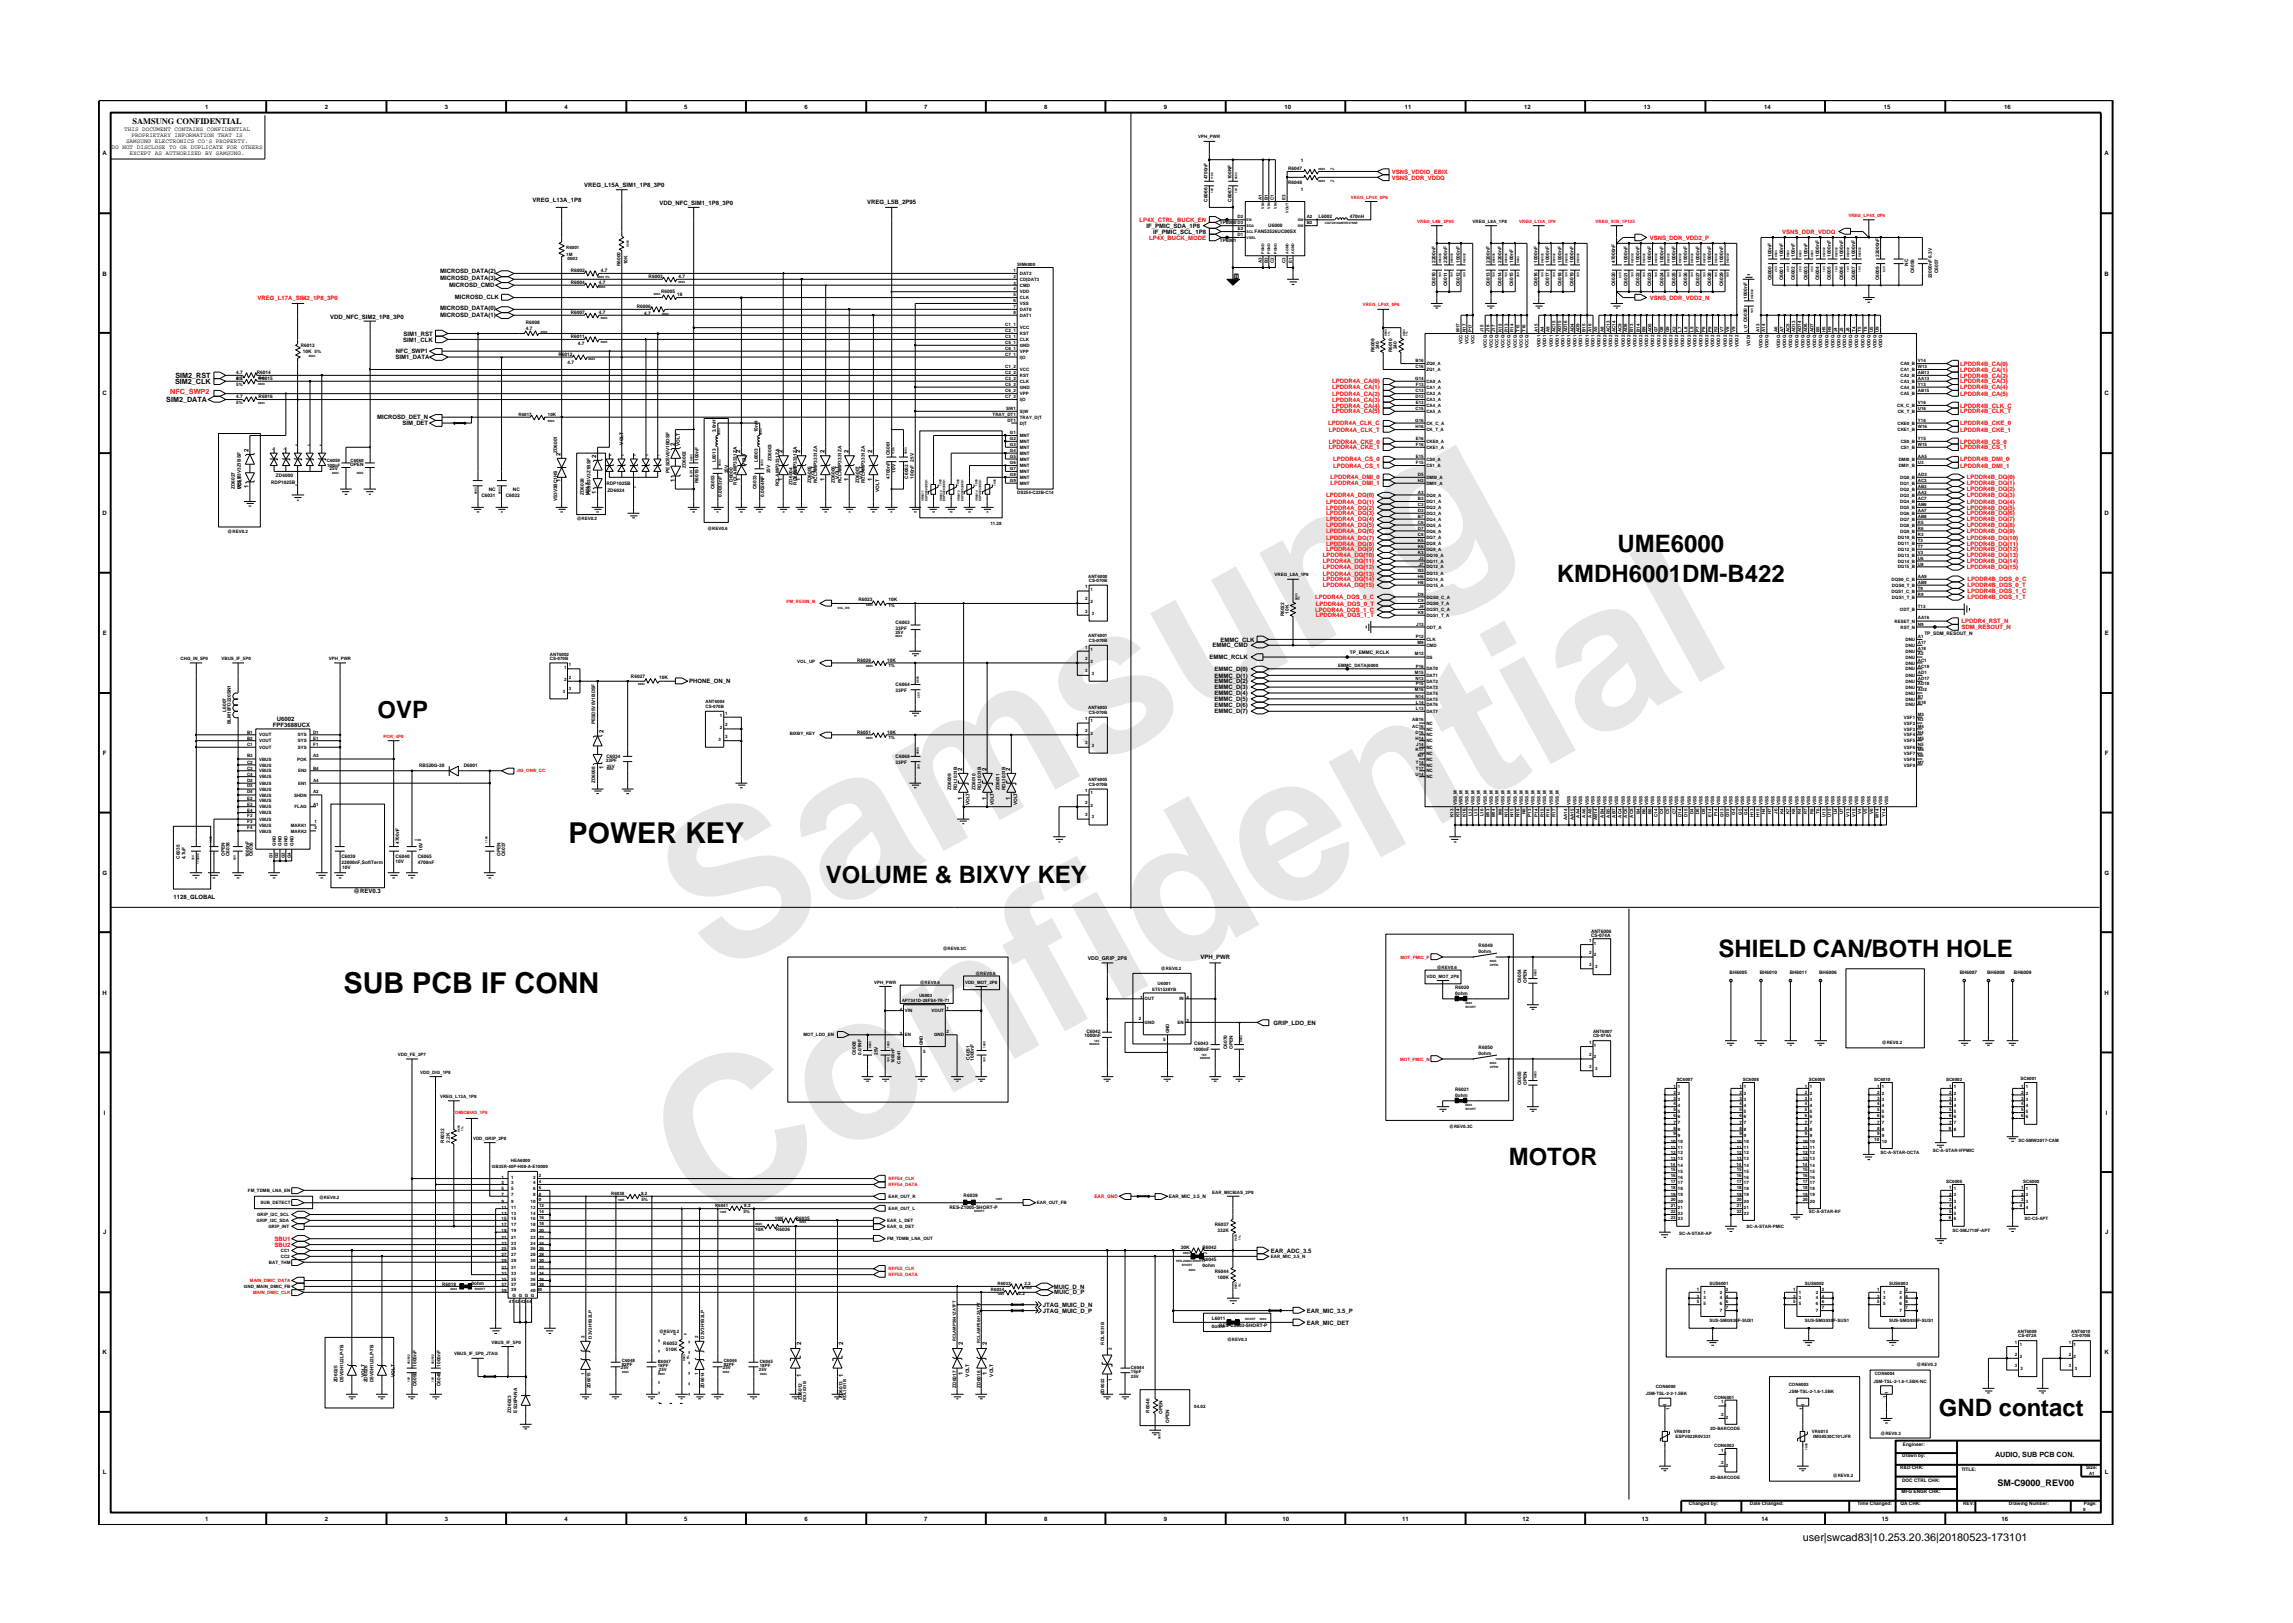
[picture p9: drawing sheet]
<svg xmlns="http://www.w3.org/2000/svg" width="297mm" height="210mm" viewBox="0 0 297 210" stroke-linecap="round" stroke-linejoin="round" font-family="sans-serif">
<defs><g id="words">
<g font-size="26.5" fill="#e6e6e6">
<text x="92.4" y="126.7" transform="rotate(-29 92.4 126.7)">Samsung</text>
<text x="91.1" y="159.4" transform="rotate(-29 91.1 159.4)">Confidential</text>
</g>
<g font-size="3.7">
<text x="73.6" y="109.2">POWER KEY</text>
<text x="44.5" y="128.6">SUB PCB IF CONN</text>
</g>
<g font-size="3.1">
<text x="209.5" y="71.5">UME6000</text>
<text x="201.7" y="75.4">KMDH6001DM-B422</text>
<text x="48.9" y="93">OVP</text>
<text x="107" y="114.4">VOLUME &amp; BIXVY KEY</text>
<text x="222.6" y="123.9">SHIELD CAN/BOTH HOLE</text>
<text x="195.4" y="150.9">MOTOR</text>
<text x="251.1" y="183.5">GND contact</text>
</g>
<text font-size="1.4" x="233.5" y="199.7">user|swcad83|10.253.20.36|20180523-173101</text>
<text font-size="1.2" x="258.8" y="192.5">SM-C9000_REV00</text>
<text font-size="1.1" x="17.2" y="16.1">SAMSUNG CONFIDENTIAL</text>
<g font-size=".9">
<text x="21.5" y="52.1">SIM2_DATA</text>
<text x="22.7" y="49.7">SIM2_CLK</text>
<text x="22.7" y="49">SIM2_RST</text>
<text x="258.4" y="188.8">AUDIO, SUB PCB CON.</text>
</g>
<text font-size=".9" fill="#f00" x="22" y="51.1">NFC_SWP2</text>
<g font-size=".8">
<text x="16.1" y="17">THIS DOCUMENT CONTAINS CONFIDENTIAL</text>
<text x="17" y="17.8">PROPRIETARY INFORMATION THAT IS</text>
<text x="26.6" y="14.1">1</text>
<text x="42.1" y="14.1">2</text>
<text x="57.6" y="14.1">3</text>
<text x="73.1" y="14.1">4</text>
<text x="88.6" y="14.1">5</text>
<text x="104.2" y="14.1">6</text>
<text x="119.7" y="14.1">7</text>
<text x="135.3" y="14.1">8</text>
<text x="150.8" y="14.1">9</text>
<text x="166.4" y="14.1">10</text>
<text x="182" y="14.1">11</text>
<text x="197.5" y="14.1">12</text>
<text x="213" y="14.1">13</text>
<text x="228.5" y="14.1">14</text>
<text x="244" y="14.1">15</text>
<text x="259.6" y="14.1">16</text>
<text x="13.3" y="20.1">A</text>
<text x="14.5" y="19.3">DO NOT DISCLOSE TO OR DUPLICATE FOR OTHERS</text>
<text x="16.3" y="18.5">SAMSUNG ELECTRONICS CO’S PROPERTY.</text>
<text x="16.8" y="20.1">EXCEPT AS AUTHORIZED BY SAMSUNG.</text>
<text x="272.6" y="20.1">A</text>
<text x="69" y="26.2">VREG_L13A_1P8</text>
<text x="75.7" y="24.3">VREG_L15A_SIM1_1P8_3P0</text>
<text x="85.4" y="26.6">VDD_NFC_SIM1_1P8_3P0</text>
<text x="112.3" y="26.4">VREG_L5B_2P95</text>
<text x="148.5" y="29.5">IF_PMIC_SDA_1P8</text>
<text x="13.3" y="35.7">B</text>
<text x="57" y="35.4">MICROSD_DATA(2)</text>
<text x="149.4" y="30.3">IF_PMIC_SCL_1P8</text>
<text x="272.6" y="35.7">B</text>
<text x="42.8" y="41.4">VDD_NFC_SIM2_1P8_3P0</text>
<text x="57" y="36.3">MICROSD_DATA(3)</text>
<text x="57" y="41.1">MICROSD_DATA(1)</text>
<text x="57" y="40.2">MICROSD_DATA(0)</text>
<text x="58.2" y="37.2">MICROSD_CMD</text>
<text x="58.9" y="38.7">MICROSD_CLK</text>
<text x="51.3" y="46.5">SIM1_DATA</text>
<text x="51.3" y="45.8">NFC_SWP1</text>
<text x="52.2" y="44.3">SIM1_CLK</text>
<text x="52.3" y="43.5">SIM1_RST</text>
<text x="13.3" y="51.2">C</text>
<text x="272.6" y="51.2">C</text>
<text x="32.2" y="58.5" transform="rotate(-90 32.2 58.5)">2</text>
<text x="48.8" y="54.3">MICROSD_DET_N</text>
<text x="52.1" y="55.1">SIM_DET</text>
<text x="72.6" y="59.1" transform="rotate(-90 72.6 59.1)">2</text>
<text x="77.2" y="59.3" transform="rotate(-90 77.2 59.3)">2</text>
<text x="87.4" y="57.8" transform="rotate(-90 87.4 57.8)">2</text>
<text x="95.9" y="58.7" transform="rotate(-90 95.9 58.7)">2</text>
<text x="101.4" y="58.7" transform="rotate(-90 101.4 58.7)">2</text>
<text x="103.7" y="58.7" transform="rotate(-90 103.7 58.7)">2</text>
<text x="106.8" y="58.7" transform="rotate(-90 106.8 58.7)">2</text>
<text x="109.9" y="58.7" transform="rotate(-90 109.9 58.7)">2</text>
<text x="113" y="58.7" transform="rotate(-90 113 58.7)">2</text>
<text x="32.2" y="63.2" transform="rotate(-90 32.2 63.2)">1</text>
<text x="72.6" y="62.4" transform="rotate(-90 72.6 62.4)">1</text>
<text x="77.2" y="64" transform="rotate(-90 77.2 64)">1</text>
<text x="87.4" y="62.4" transform="rotate(-90 87.4 62.4)">1</text>
<text x="95.9" y="62.3" transform="rotate(-90 95.9 62.3)">1</text>
<text x="101.4" y="62.3" transform="rotate(-90 101.4 62.3)">1</text>
<text x="103.7" y="62.3" transform="rotate(-90 103.7 62.3)">1</text>
<text x="106.8" y="62.3" transform="rotate(-90 106.8 62.3)">1</text>
<text x="109.9" y="62.3" transform="rotate(-90 109.9 62.3)">1</text>
<text x="113" y="62.3" transform="rotate(-90 113 62.3)">1</text>
<text x="13.3" y="66.7">D</text>
<text x="272.6" y="66.7">D</text>
<text x="13.3" y="82.3">E</text>
<text x="157.1" y="83.9">EMMC_CMD</text>
<text x="158.1" y="83.1">EMMC_CLK</text>
<text x="272.6" y="82.3">E</text>
<text x="89.3" y="88.5">PHONE_ON_N</text>
<text x="156.7" y="85.4">EMMC_RCLK</text>
<text x="157.3" y="86.9">EMMC_D(0)</text>
<text x="157.3" y="87.8">EMMC_D(1)</text>
<text x="157.3" y="88.5">EMMC_D(2)</text>
<text x="157.3" y="89.3">EMMC_D(3)</text>
<text x="35.3" y="94.1">FPF3688UCX</text>
<text x="35.8" y="93.4">U6002</text>
<text x="78.2" y="94.9" transform="rotate(-90 78.2 94.9)">2</text>
<text x="157.3" y="90.1">EMMC_D(4)</text>
<text x="157.3" y="90.8">EMMC_D(5)</text>
<text x="157.3" y="91.6">EMMC_D(6)</text>
<text x="157.3" y="92.4">EMMC_D(7)</text>
<text x="13.3" y="97.8">F</text>
<text x="78.2" y="99.7" transform="rotate(-90 78.2 99.7)">1</text>
<text x="124.7" y="99.9" transform="rotate(-90 124.7 99.9)">2</text>
<text x="127.8" y="99.9" transform="rotate(-90 127.8 99.9)">2</text>
<text x="130.8" y="99.9" transform="rotate(-90 130.8 99.9)">2</text>
<text x="272.7" y="97.8">F</text>
<text x="124.7" y="103.6" transform="rotate(-90 124.7 103.6)">1</text>
<text x="127.8" y="103.6" transform="rotate(-90 127.8 103.6)">1</text>
<text x="130.8" y="103.6" transform="rotate(-90 130.8 103.6)">1</text>
<text x="13.3" y="113.3">G</text>
<text x="272.6" y="113.3">G</text>
<text x="22.5" y="116.5">1128_GLOBAL</text>
<text x="45.8" y="115.7">@REV0.3</text>
<text x="155.5" y="124.3">VPH_PWR</text>
<text x="13.3" y="128.8">H</text>
<text x="272.6" y="128.8">H</text>
<text x="165" y="132.7">GRIP_LDO_EN</text>
<text x="13.5" y="144.4">I</text>
<text x="272.8" y="144.4">I</text>
<text x="13.4" y="159.9">J</text>
<text x="272.7" y="159.9">J</text>
<text x="136.5" y="166.9">MUIC_D_N</text>
<text x="136.6" y="167.7">MUIC_D_P</text>
<text x="164.6" y="162.3">EAR_ADC_3.5</text>
<text x="135.1" y="170.1">JTAG_MUIC_D_P</text>
<text x="135.1" y="169.3">JTAG_MUIC_D_N</text>
<text x="169.3" y="171.6">EAR_MIC_DET</text>
<text x="169.3" y="170.1">EAR_MIC_3.5_P</text>
<text x="13.3" y="175.4">K</text>
<text x="103.8" y="178.3" transform="rotate(-90 103.8 178.3)">1</text>
<text x="103.8" y="174.2" transform="rotate(-90 103.8 174.2)">2</text>
<text x="109.2" y="178.3" transform="rotate(-90 109.2 178.3)">1</text>
<text x="109.2" y="174.2" transform="rotate(-90 109.2 174.2)">2</text>
<text x="124.7" y="178.2" transform="rotate(-90 124.7 178.2)">1</text>
<text x="124.7" y="174.2" transform="rotate(-90 124.7 174.2)">2</text>
<text x="127.8" y="178.2" transform="rotate(-90 127.8 178.2)">1</text>
<text x="127.8" y="174.2" transform="rotate(-90 127.8 174.2)">2</text>
<text x="272.6" y="175.4">K</text>
<text x="13.3" y="191">L</text>
<text x="272.7" y="191">L</text>
<text x="26.6" y="197">1</text>
<text x="42.1" y="197">2</text>
<text x="57.6" y="197">3</text>
<text x="73.1" y="197">4</text>
<text x="88.6" y="197">5</text>
<text x="104.2" y="197">6</text>
<text x="119.7" y="197">7</text>
<text x="135.3" y="197">8</text>
<text x="150.8" y="197">9</text>
<text x="166.1" y="197">10</text>
<text x="181.6" y="197">11</text>
<text x="197.2" y="197">12</text>
<text x="212.7" y="197">13</text>
<text x="228.2" y="197">14</text>
<text x="243.8" y="197">15</text>
<text x="259.3" y="197">16</text>
</g>
<g font-size=".8" fill="#f00">
<text x="180.3" y="22.5">VSNS_VDDIO_EBIX</text>
<text x="180.3" y="23.3">VSNS_DDR_VDDQ</text>
<text x="147.6" y="28.8">LP4X_CTRL_BUCK_EN</text>
<text x="148.9" y="31">LP4X_BUCK_MODE</text>
<text x="213.7" y="31">VSNS_DDR_VDD2_P</text>
<text x="230.9" y="30.3">VSNS_DDR_VDDQ</text>
<text x="33.4" y="38.8">VREG_L17A_SIM2_1P8_3P0</text>
<text x="213.7" y="38.8">VSNS_DDR_VDD2_N</text>
<text x="253.9" y="47.4">LPDDR4B_CA(0)</text>
<text x="172.6" y="53.6">LPDDR4A_CA(5)</text>
<text x="172.6" y="52.8">LPDDR4A_CA(4)</text>
<text x="172.6" y="52">LPDDR4A_CA(3)</text>
<text x="172.6" y="51.3">LPDDR4A_CA(2)</text>
<text x="172.6" y="50.4">LPDDR4A_CA(1)</text>
<text x="172.6" y="49.7">LPDDR4A_CA(0)</text>
<text x="253.9" y="49.7">LPDDR4B_CA(3)</text>
<text x="253.9" y="48.9">LPDDR4B_CA(2)</text>
<text x="253.9" y="48.1">LPDDR4B_CA(1)</text>
<text x="253.9" y="53.6">LPDDR4B_CLK_T</text>
<text x="253.9" y="52.8">LPDDR4B_CLK_C</text>
<text x="253.9" y="51.3">LPDDR4B_CA(5)</text>
<text x="253.9" y="50.4">LPDDR4B_CA(4)</text>
<text x="172.1" y="55.1">LPDDR4A_CLK_C</text>
<text x="172.2" y="58.2">LPDDR4A_CKE_1</text>
<text x="172.2" y="57.5">LPDDR4A_CKE_0</text>
<text x="172.2" y="55.9">LPDDR4A_CLK_T</text>
<text x="172.7" y="59.7">LPDDR4A_CS_0</text>
<text x="253.9" y="59.7">LPDDR4B_DMI_0</text>
<text x="253.9" y="58.2">LPDDR4B_CS_1</text>
<text x="253.9" y="57.5">LPDDR4B_CS_0</text>
<text x="253.9" y="55.9">LPDDR4B_CKE_1</text>
<text x="253.9" y="55.1">LPDDR4B_CKE_0</text>
<text x="171.8" y="65.3">LPDDR4A_DQ(1)</text>
<text x="171.8" y="64.4">LPDDR4A_DQ(0)</text>
<text x="172.4" y="62.9">LPDDR4A_DMI_1</text>
<text x="172.4" y="62.1">LPDDR4A_DMI_0</text>
<text x="172.7" y="60.6">LPDDR4A_CS_1</text>
<text x="253.9" y="60.6">LPDDR4B_DMI_1</text>
<text x="254.8" y="65.3">LPDDR4B_DQ(4)</text>
<text x="254.8" y="64.4">LPDDR4B_DQ(3)</text>
<text x="254.8" y="63.6">LPDDR4B_DQ(2)</text>
<text x="254.8" y="62.9">LPDDR4B_DQ(1)</text>
<text x="254.8" y="62.1">LPDDR4B_DQ(0)</text>
<text x="171.8" y="71.4">LPDDR4A_DQ(9)</text>
<text x="171.8" y="70.7">LPDDR4A_DQ(8)</text>
<text x="171.8" y="69.9">LPDDR4A_DQ(7)</text>
<text x="171.8" y="69.1">LPDDR4A_DQ(6)</text>
<text x="171.8" y="68.3">LPDDR4A_DQ(5)</text>
<text x="171.8" y="67.5">LPDDR4A_DQ(4)</text>
<text x="171.8" y="66.8">LPDDR4A_DQ(3)</text>
<text x="171.8" y="66">LPDDR4A_DQ(2)</text>
<text x="254.8" y="71.4">LPDDR4B_DQ(12)</text>
<text x="254.8" y="70.7">LPDDR4B_DQ(11)</text>
<text x="254.8" y="69.9">LPDDR4B_DQ(10)</text>
<text x="254.8" y="69.1">LPDDR4B_DQ(9)</text>
<text x="254.8" y="68.3">LPDDR4B_DQ(8)</text>
<text x="254.8" y="67.5">LPDDR4B_DQ(7)</text>
<text x="254.8" y="66.8">LPDDR4B_DQ(6)</text>
<text x="254.8" y="66">LPDDR4B_DQ(5)</text>
<text x="170.4" y="77.6">LPDDR4A_DQS_0_C</text>
<text x="171.4" y="73.7">LPDDR4A_DQ(12)</text>
<text x="171.4" y="73">LPDDR4A_DQ(11)</text>
<text x="171.4" y="72.2">LPDDR4A_DQ(10)</text>
<text x="171.4" y="76.1">LPDDR4A_DQ(15)</text>
<text x="171.4" y="75.3">LPDDR4A_DQ(14)</text>
<text x="171.4" y="74.6">LPDDR4A_DQ(13)</text>
<text x="254.8" y="73.7">LPDDR4B_DQ(15)</text>
<text x="254.8" y="73">LPDDR4B_DQ(14)</text>
<text x="254.8" y="72.2">LPDDR4B_DQ(13)</text>
<text x="254.9" y="77.6">LPDDR4B_DQS_1_T</text>
<text x="254.9" y="76.8">LPDDR4B_DQS_1_C</text>
<text x="254.9" y="76.1">LPDDR4B_DQS_0_T</text>
<text x="254.9" y="75.3">LPDDR4B_DQS_0_C</text>
<text x="170.4" y="79.2">LPDDR4A_DQS_1_C</text>
<text x="170.4" y="80">LPDDR4A_DQS_1_T</text>
<text x="170.4" y="78.5">LPDDR4A_DQS_0_T</text>
<text x="254.1" y="80.7">LPDDR4_RST_N</text>
<text x="254.1" y="81.5">SDM_RESOUT_N</text>
<text x="35.5" y="161.5">SBU2</text>
<text x="35.5" y="160.8">SBU1</text>
</g>
<text font-size=".7" x="140.9" y="124.4">VDD_GRIP_2P8</text>
<g font-size=".6">
<text x="155.2" y="17.9">VPH_PWR</text>
<text x="156.4" y="23.2" transform="rotate(-90 156.4 23.2)">4700nF</text>
<text x="159.5" y="23.2" transform="rotate(-90 159.5 23.2)">100NF</text>
<text x="166.9" y="22">R6047</text>
<text x="166.9" y="23.8">R6048</text>
<text x="168.5" y="21">1</text>
<text x="156.4" y="26.2" transform="rotate(-90 156.4 26.2)">C6066</text>
<text x="158" y="29">TP6000 D3</text>
<text x="159.5" y="26.2" transform="rotate(-90 159.5 26.2)">C6067</text>
<text x="160.3" y="28.3">D2</text>
<text x="160.4" y="29.8">E2</text>
<text x="163.5" y="25.9" transform="rotate(-90 163.5 25.9)">A1</text>
<text x="164.2" y="25.9" transform="rotate(-90 164.2 25.9)">B1</text>
<text x="164.3" y="29.5">U6000</text>
<text x="165" y="25.9" transform="rotate(-90 165 25.9)">C1</text>
<text x="166.5" y="25.9" transform="rotate(-90 166.5 25.9)">E3</text>
<text x="168.5" y="24.8">1</text>
<text x="169.3" y="28.3">A2</text>
<text x="169.3" y="29">B2</text>
<text x="170.8" y="28.2">L6002</text>
<text x="174.9" y="28.2">470nH</text>
<text x="190.8" y="28.9">VREG_L8A_1P8</text>
<text x="73.3" y="32.3">R6001</text>
<text x="73.3" y="33.1">1M</text>
<text x="73.5" y="33.7">0603</text>
<text x="73.9" y="35.2">R6002</text>
<text x="77.8" y="35.2">4.7</text>
<text x="80.4" y="34.5" transform="rotate(-90 80.4 34.5)">R6000</text>
<text x="81.3" y="34.2" transform="rotate(-90 81.3 34.2)">10K</text>
<text x="131.3" y="35.2">1</text>
<text x="131.8" y="34.5">SIM6000</text>
<text x="132.1" y="35.6">DAT2</text>
<text x="158" y="31.4">TP6001</text>
<text x="160.3" y="30.6">D1</text>
<text x="162.5" y="30.2">FAN53526UC00SX</text>
<text x="163.5" y="34" transform="rotate(-90 163.5 34)">A3</text>
<text x="164.2" y="34" transform="rotate(-90 164.2 34)">B3</text>
<text x="165" y="34" transform="rotate(-90 165 34)">C2</text>
<text x="166.5" y="34" transform="rotate(-90 166.5 34)">C3</text>
<text x="167.4" y="34" transform="rotate(-90 167.4 34)">E1</text>
<text x="186" y="34.1" transform="rotate(-90 186 34.1)">2200nF</text>
<text x="187.5" y="34.1" transform="rotate(-90 187.5 34.1)">2200nF</text>
<text x="189.1" y="34.1" transform="rotate(-90 189.1 34.1)">1000nF</text>
<text x="193" y="34.1" transform="rotate(-90 193 34.1)">2200nF</text>
<text x="194.5" y="34.1" transform="rotate(-90 194.5 34.1)">2200nF</text>
<text x="196" y="34.1" transform="rotate(-90 196 34.1)">100nF</text>
<text x="199.2" y="34.1" transform="rotate(-90 199.2 34.1)">1000nF</text>
<text x="200.7" y="34.1" transform="rotate(-90 200.7 34.1)">1000nF</text>
<text x="202.3" y="34.1" transform="rotate(-90 202.3 34.1)">1000nF</text>
<text x="203.8" y="34.1" transform="rotate(-90 203.8 34.1)">1000nF</text>
<text x="209.2" y="34.1" transform="rotate(-90 209.2 34.1)">47000nF</text>
<text x="210.8" y="34.1" transform="rotate(-90 210.8 34.1)">1000nF</text>
<text x="212.4" y="34.1" transform="rotate(-90 212.4 34.1)">1000nF</text>
<text x="213.9" y="34.1" transform="rotate(-90 213.9 34.1)">1000nF</text>
<text x="215.5" y="34.1" transform="rotate(-90 215.5 34.1)">1000nF</text>
<text x="217" y="34.1" transform="rotate(-90 217 34.1)">1000nF</text>
<text x="218.6" y="34.1" transform="rotate(-90 218.6 34.1)">1000nF</text>
<text x="220.2" y="34.1" transform="rotate(-90 220.2 34.1)">1000nF</text>
<text x="221.7" y="34.1" transform="rotate(-90 221.7 34.1)">1000nF</text>
<text x="223.2" y="34.1" transform="rotate(-90 223.2 34.1)">1000nF</text>
<text x="229.5" y="33.3" transform="rotate(-90 229.5 33.3)">100nF</text>
<text x="231" y="33.3" transform="rotate(-90 231 33.3)">100nF</text>
<text x="232.5" y="33.3" transform="rotate(-90 232.5 33.3)">100nF</text>
<text x="234.1" y="33.3" transform="rotate(-90 234.1 33.3)">100nF</text>
<text x="235.7" y="33.3" transform="rotate(-90 235.7 33.3)">1000nF</text>
<text x="237.2" y="33.3" transform="rotate(-90 237.2 33.3)">1000nF</text>
<text x="238.8" y="33.3" transform="rotate(-90 238.8 33.3)">1000nF</text>
<text x="240.3" y="33.3" transform="rotate(-90 240.3 33.3)">1000nF</text>
<text x="243.4" y="33.3" transform="rotate(-90 243.4 33.3)">22000nF</text>
<text x="247.2" y="34.5" transform="rotate(-90 247.2 34.5)">NC</text>
<text x="248" y="35.4" transform="rotate(-90 248 35.4)">C6056</text>
<text x="251.1" y="35.4" transform="rotate(-90 251.1 35.4)">C6057</text>
<text x="68.1" y="41.9">R6008</text>
<text x="73.9" y="36.8">R6004</text>
<text x="73.9" y="40.7">R6007</text>
<text x="77.6" y="36.8">4.7</text>
<text x="77.6" y="40.7">4.7</text>
<text x="82.5" y="39.9">R6006</text>
<text x="83.4" y="40.8">4.7</text>
<text x="84" y="36">R6003</text>
<text x="85.6" y="38">R6005</text>
<text x="87.7" y="38.4">18</text>
<text x="87.9" y="36">4.7</text>
<text x="131.3" y="39.9">7</text>
<text x="131.3" y="40.7">8</text>
<text x="131.3" y="36">2</text>
<text x="131.3" y="36.9">3</text>
<text x="131.3" y="37.6">4</text>
<text x="131.3" y="38.4">5</text>
<text x="131.3" y="39.1">6</text>
<text x="132.1" y="40.3">DAT0</text>
<text x="132.1" y="41.1">DAT1</text>
<text x="132.1" y="36.4">CD|DAT3</text>
<text x="132.1" y="37.2">CMD</text>
<text x="132.1" y="38">VDD</text>
<text x="132.1" y="38.8">CLK</text>
<text x="132.1" y="39.5">VSS</text>
<text x="186" y="37.1" transform="rotate(-90 186 37.1)">C6010</text>
<text x="187.5" y="37.1" transform="rotate(-90 187.5 37.1)">C6011</text>
<text x="189.1" y="37.1" transform="rotate(-90 189.1 37.1)">C6012</text>
<text x="193" y="37.1" transform="rotate(-90 193 37.1)">C6013</text>
<text x="194.5" y="37.1" transform="rotate(-90 194.5 37.1)">C6014</text>
<text x="196" y="37.1" transform="rotate(-90 196 37.1)">C6015</text>
<text x="199.2" y="37.1" transform="rotate(-90 199.2 37.1)">C6016</text>
<text x="200.7" y="37.1" transform="rotate(-90 200.7 37.1)">C6017</text>
<text x="202.3" y="37.1" transform="rotate(-90 202.3 37.1)">C6018</text>
<text x="203.8" y="37.1" transform="rotate(-90 203.8 37.1)">C6019</text>
<text x="209.2" y="37.1" transform="rotate(-90 209.2 37.1)">C6020</text>
<text x="210.8" y="37.1" transform="rotate(-90 210.8 37.1)">C6021</text>
<text x="212.4" y="37.1" transform="rotate(-90 212.4 37.1)">C6022</text>
<text x="213.9" y="37.1" transform="rotate(-90 213.9 37.1)">C6023</text>
<text x="215.5" y="37.1" transform="rotate(-90 215.5 37.1)">C6024</text>
<text x="217" y="37.1" transform="rotate(-90 217 37.1)">C6025</text>
<text x="218.6" y="37.1" transform="rotate(-90 218.6 37.1)">C6026</text>
<text x="220.2" y="37.1" transform="rotate(-90 220.2 37.1)">C6027</text>
<text x="221.7" y="37.1" transform="rotate(-90 221.7 37.1)">C6028</text>
<text x="223.2" y="37.1" transform="rotate(-90 223.2 37.1)">C6029</text>
<text x="226.3" y="38.7" transform="rotate(-90 226.3 38.7)">1000nF</text>
<text x="229.5" y="36.3" transform="rotate(-90 229.5 36.3)">C6000</text>
<text x="231" y="36.3" transform="rotate(-90 231 36.3)">C6001</text>
<text x="232.5" y="36.3" transform="rotate(-90 232.5 36.3)">C6002</text>
<text x="234.1" y="36.3" transform="rotate(-90 234.1 36.3)">C6003</text>
<text x="235.7" y="36.3" transform="rotate(-90 235.7 36.3)">C6004</text>
<text x="237.2" y="36.3" transform="rotate(-90 237.2 36.3)">C6005</text>
<text x="238.8" y="36.3" transform="rotate(-90 238.8 36.3)">C6006</text>
<text x="240.3" y="36.3" transform="rotate(-90 240.3 36.3)">C6007</text>
<text x="243.4" y="36.3" transform="rotate(-90 243.4 36.3)">C6009</text>
<text x="250.2" y="36" transform="rotate(-90 250.2 36)">22000nF 6.3V</text>
<text x="39" y="45">R6013</text>
<text x="39.2" y="45.8">10K 5%</text>
<text x="68.1" y="42.7">4.7</text>
<text x="72.3" y="46.1">R6012</text>
<text x="73.5" y="47.1">4.7</text>
<text x="73.9" y="43.8">R6011</text>
<text x="74.9" y="44.7">4.7</text>
<text x="130.2" y="44.6">C5_1</text>
<text x="130.2" y="45.3">C6_1</text>
<text x="130.2" y="46.2">C7_1</text>
<text x="130.2" y="42.3">C1_1</text>
<text x="130.2" y="47.7">C1_2</text>
<text x="130.2" y="43">C2_1</text>
<text x="130.2" y="43.8">C3_1</text>
<text x="132.1" y="44.9">GND</text>
<text x="132.1" y="45.7">VPP</text>
<text x="132.1" y="46.5">I|O</text>
<text x="132.1" y="42.7">VCC</text>
<text x="132.1" y="43.4">RST</text>
<text x="132.1" y="44.2">CLK</text>
<text x="178.1" y="45.6" transform="rotate(-90 178.1 45.6)">R6009</text>
<text x="178.6" y="45.3" transform="rotate(-90 178.6 45.3)">240</text>
<text x="180.3" y="45.6" transform="rotate(-90 180.3 45.6)">R6010</text>
<text x="180.9" y="45.3" transform="rotate(-90 180.9 45.3)">240</text>
<text x="183.4" y="47.7">C16</text>
<text x="183.4" y="46.9">B16</text>
<text x="184.8" y="47.3">ZQ0_A</text>
<text x="189" y="43" transform="rotate(-90 189 43)">M17</text>
<text x="189.5" y="44.6" transform="rotate(-90 189.5 44.6)">VCC</text>
<text x="189.9" y="43" transform="rotate(-90 189.9 43)">N17</text>
<text x="190.2" y="44.6" transform="rotate(-90 190.2 44.6)">VCC</text>
<text x="190.7" y="43" transform="rotate(-90 190.7 43)">P17</text>
<text x="191" y="44.6" transform="rotate(-90 191 44.6)">VCC</text>
<text x="192.2" y="43" transform="rotate(-90 192.2 43)">J15</text>
<text x="192.6" y="45.1" transform="rotate(-90 192.6 45.1)">VCCQ</text>
<text x="192.9" y="43" transform="rotate(-90 192.9 43)">J16</text>
<text x="193.4" y="45.1" transform="rotate(-90 193.4 45.1)">VCCQ</text>
<text x="193.7" y="43" transform="rotate(-90 193.7 43)">J17</text>
<text x="194.1" y="45.1" transform="rotate(-90 194.1 45.1)">VCCQ</text>
<text x="194.6" y="43" transform="rotate(-90 194.6 43)">K15</text>
<text x="194.9" y="45.1" transform="rotate(-90 194.9 45.1)">VCCQ</text>
<text x="195.3" y="43" transform="rotate(-90 195.3 43)">R13</text>
<text x="195.7" y="45.1" transform="rotate(-90 195.7 45.1)">VCCQ</text>
<text x="196.1" y="43" transform="rotate(-90 196.1 43)">R14</text>
<text x="196.5" y="45.1" transform="rotate(-90 196.5 45.1)">VCCQ</text>
<text x="196.8" y="43" transform="rotate(-90 196.8 43)">T15</text>
<text x="197.3" y="45.1" transform="rotate(-90 197.3 45.1)">VCCQ</text>
<text x="197.6" y="43" transform="rotate(-90 197.6 43)">T16</text>
<text x="198" y="45.1" transform="rotate(-90 198 45.1)">VCCQ</text>
<text x="199.2" y="43" transform="rotate(-90 199.2 43)">A15</text>
<text x="199.5" y="44.9" transform="rotate(-90 199.5 44.9)">VDD1</text>
<text x="200" y="43" transform="rotate(-90 200 43)">A4</text>
<text x="200.3" y="44.9" transform="rotate(-90 200.3 44.9)">VDD1</text>
<text x="200.7" y="43" transform="rotate(-90 200.7 43)">A9</text>
<text x="201.2" y="44.9" transform="rotate(-90 201.2 44.9)">VDD1</text>
<text x="201.5" y="43" transform="rotate(-90 201.5 43)">AC15</text>
<text x="201.9" y="44.9" transform="rotate(-90 201.9 44.9)">VDD1</text>
<text x="202.3" y="43" transform="rotate(-90 202.3 43)">AD15</text>
<text x="202.7" y="44.9" transform="rotate(-90 202.7 44.9)">VDD1</text>
<text x="203" y="43" transform="rotate(-90 203 43)">AD16</text>
<text x="203.4" y="44.9" transform="rotate(-90 203.4 44.9)">VDD1</text>
<text x="203.9" y="43" transform="rotate(-90 203.9 43)">AD4</text>
<text x="204.2" y="44.9" transform="rotate(-90 204.2 44.9)">VDD1</text>
<text x="204.6" y="43" transform="rotate(-90 204.6 43)">AD9</text>
<text x="205" y="44.9" transform="rotate(-90 205 44.9)">VDD1</text>
<text x="205.4" y="43" transform="rotate(-90 205.4 43)">B15</text>
<text x="205.8" y="44.9" transform="rotate(-90 205.8 44.9)">VDD1</text>
<text x="206.1" y="43" transform="rotate(-90 206.1 43)">A16</text>
<text x="206.6" y="44.9" transform="rotate(-90 206.6 44.9)">VDD1</text>
<text x="206.9" y="43" transform="rotate(-90 206.9 43)">A5</text>
<text x="207.3" y="44.9" transform="rotate(-90 207.3 44.9)">VDD2</text>
<text x="207.8" y="43" transform="rotate(-90 207.8 43)">A8</text>
<text x="208.1" y="44.9" transform="rotate(-90 208.1 44.9)">VDD2</text>
<text x="208.5" y="43" transform="rotate(-90 208.5 43)">AC13</text>
<text x="208.9" y="44.9" transform="rotate(-90 208.9 44.9)">VDD2</text>
<text x="209.3" y="43" transform="rotate(-90 209.3 43)">AC14</text>
<text x="209.6" y="44.9" transform="rotate(-90 209.6 44.9)">VDD2</text>
<text x="210" y="43" transform="rotate(-90 210 43)">AC9</text>
<text x="210.5" y="44.9" transform="rotate(-90 210.5 44.9)">VDD2</text>
<text x="210.8" y="43" transform="rotate(-90 210.8 43)">AD8</text>
<text x="211.2" y="44.9" transform="rotate(-90 211.2 44.9)">VDD2</text>
<text x="211.6" y="43" transform="rotate(-90 211.6 43)">B13</text>
<text x="212" y="44.9" transform="rotate(-90 212 44.9)">VDD2</text>
<text x="212.4" y="43" transform="rotate(-90 212.4 43)">B14</text>
<text x="212.8" y="44.9" transform="rotate(-90 212.8 44.9)">VDD2</text>
<text x="213.2" y="43" transform="rotate(-90 213.2 43)">B9</text>
<text x="213.5" y="44.9" transform="rotate(-90 213.5 44.9)">VDD2</text>
<text x="213.9" y="43" transform="rotate(-90 213.9 43)">AD5</text>
<text x="214.3" y="44.9" transform="rotate(-90 214.3 44.9)">VDD2</text>
<text x="214.7" y="43" transform="rotate(-90 214.7 43)">G7</text>
<text x="215.1" y="44.9" transform="rotate(-90 215.1 44.9)">VDD2</text>
<text x="215.5" y="43" transform="rotate(-90 215.5 43)">G8</text>
<text x="215.9" y="44.9" transform="rotate(-90 215.9 44.9)">VDD2</text>
<text x="216.2" y="43" transform="rotate(-90 216.2 43)">G9</text>
<text x="216.6" y="44.9" transform="rotate(-90 216.6 44.9)">VDD2</text>
<text x="217.1" y="43" transform="rotate(-90 217.1 43)">K2</text>
<text x="217.4" y="44.9" transform="rotate(-90 217.4 44.9)">VDD2</text>
<text x="217.8" y="43" transform="rotate(-90 217.8 43)">L7</text>
<text x="218.2" y="44.9" transform="rotate(-90 218.2 44.9)">VDD2</text>
<text x="218.6" y="43" transform="rotate(-90 218.6 43)">L8</text>
<text x="219" y="44.9" transform="rotate(-90 219 44.9)">VDD2</text>
<text x="219.4" y="43" transform="rotate(-90 219.4 43)">L9</text>
<text x="219.8" y="44.9" transform="rotate(-90 219.8 44.9)">VDD2</text>
<text x="220.1" y="43" transform="rotate(-90 220.1 43)">P7</text>
<text x="220.5" y="44.9" transform="rotate(-90 220.5 44.9)">VDD2</text>
<text x="220.9" y="43" transform="rotate(-90 220.9 43)">P8</text>
<text x="221.3" y="44.9" transform="rotate(-90 221.3 44.9)">VDD2</text>
<text x="221.7" y="43" transform="rotate(-90 221.7 43)">P9</text>
<text x="222.1" y="44.9" transform="rotate(-90 222.1 44.9)">VDD2</text>
<text x="222.5" y="43" transform="rotate(-90 222.5 43)">R2</text>
<text x="222.8" y="44.9" transform="rotate(-90 222.8 44.9)">VDD2</text>
<text x="223.3" y="43" transform="rotate(-90 223.3 43)">V7</text>
<text x="223.7" y="44.9" transform="rotate(-90 223.7 44.9)">VDD2</text>
<text x="224" y="43" transform="rotate(-90 224 43)">V8</text>
<text x="224.4" y="44.9" transform="rotate(-90 224.4 44.9)">VDD2</text>
<text x="224.8" y="43" transform="rotate(-90 224.8 43)">V9</text>
<text x="225.2" y="44.9" transform="rotate(-90 225.2 44.9)">VDD2</text>
<text x="226.4" y="43" transform="rotate(-90 226.4 43)">L17 C6030</text>
<text x="226.7" y="44.8" transform="rotate(-90 226.7 44.8)">VDDI</text>
<text x="227.9" y="43" transform="rotate(-90 227.9 43)">A13</text>
<text x="228.3" y="45.1" transform="rotate(-90 228.3 45.1)">VDDQ</text>
<text x="228.7" y="43" transform="rotate(-90 228.7 43)">A14</text>
<text x="229.1" y="45.1" transform="rotate(-90 229.1 45.1)">VDDQ</text>
<text x="230.3" y="43" transform="rotate(-90 230.3 43)">A6</text>
<text x="230.6" y="45.1" transform="rotate(-90 230.6 45.1)">VDDQ</text>
<text x="231" y="43" transform="rotate(-90 231 43)">A7</text>
<text x="231.4" y="45.1" transform="rotate(-90 231.4 45.1)">VDDQ</text>
<text x="231.8" y="43" transform="rotate(-90 231.8 43)">AC5</text>
<text x="232.1" y="45.1" transform="rotate(-90 232.1 45.1)">VDDQ</text>
<text x="232.6" y="43" transform="rotate(-90 232.6 43)">AD13</text>
<text x="233" y="45.1" transform="rotate(-90 233 45.1)">VDDQ</text>
<text x="233.3" y="43" transform="rotate(-90 233.3 43)">AD14</text>
<text x="233.8" y="45.1" transform="rotate(-90 233.8 45.1)">VDDQ</text>
<text x="234.1" y="43" transform="rotate(-90 234.1 43)">AD6</text>
<text x="234.5" y="45.1" transform="rotate(-90 234.5 45.1)">VDDQ</text>
<text x="234.9" y="43" transform="rotate(-90 234.9 43)">AD7</text>
<text x="235.3" y="45.1" transform="rotate(-90 235.3 45.1)">VDDQ</text>
<text x="235.7" y="43" transform="rotate(-90 235.7 43)">B5</text>
<text x="236" y="45.1" transform="rotate(-90 236 45.1)">VDDQ</text>
<text x="236.5" y="43" transform="rotate(-90 236.5 43)">H5</text>
<text x="236.9" y="45.1" transform="rotate(-90 236.9 45.1)">VDDQ</text>
<text x="237.2" y="43" transform="rotate(-90 237.2 43)">H9</text>
<text x="237.6" y="45.1" transform="rotate(-90 237.6 45.1)">VDDQ</text>
<text x="238" y="43" transform="rotate(-90 238 43)">J4</text>
<text x="238.4" y="45.1" transform="rotate(-90 238.4 45.1)">VDDQ</text>
<text x="238.7" y="43" transform="rotate(-90 238.7 43)">J5</text>
<text x="239.2" y="45.1" transform="rotate(-90 239.2 45.1)">VDDQ</text>
<text x="239.6" y="43" transform="rotate(-90 239.6 43)">J8</text>
<text x="239.9" y="45.1" transform="rotate(-90 239.9 45.1)">VDDQ</text>
<text x="240.4" y="43" transform="rotate(-90 240.4 43)">T4</text>
<text x="240.7" y="45.1" transform="rotate(-90 240.7 45.1)">VDDQ</text>
<text x="241.1" y="43" transform="rotate(-90 241.1 43)">T5</text>
<text x="241.5" y="45.1" transform="rotate(-90 241.5 45.1)">VDDQ</text>
<text x="241.9" y="43" transform="rotate(-90 241.9 43)">T8</text>
<text x="242.3" y="45.1" transform="rotate(-90 242.3 45.1)">VDDQ</text>
<text x="242.6" y="43" transform="rotate(-90 242.6 43)">U5</text>
<text x="243.1" y="45.1" transform="rotate(-90 243.1 45.1)">VDDQ</text>
<text x="243.4" y="43" transform="rotate(-90 243.4 43)">U9</text>
<text x="243.8" y="45.1" transform="rotate(-90 243.8 45.1)">VDDQ</text>
<text x="246.2" y="47.3">CA0_B</text>
<text x="248.4" y="47.7">W13</text>
<text x="248.4" y="46.9">V14</text>
<text x="30.6" y="49.2">4.7</text>
<text x="30.6" y="51.5">4.7</text>
<text x="30.6" y="48.5">4.7</text>
<text x="30.6" y="52.4">5%</text>
<text x="30.6" y="50">5%</text>
<text x="30.6" y="49.2">5%</text>
<text x="33.3" y="48.5">R6014</text>
<text x="33.5" y="51.5">R6016</text>
<text x="33.5" y="49.2">R6015</text>
<text x="67.2" y="53.9">R6017</text>
<text x="71" y="53.9">10K</text>
<text x="128.6" y="53.9">TRAY_DT1</text>
<text x="130.2" y="49.2">C3_2</text>
<text x="130.2" y="50.1">C5_2</text>
<text x="130.2" y="50.8">C6_2</text>
<text x="130.2" y="51.6">C7_2</text>
<text x="130.2" y="48.5">C2_2</text>
<text x="130.3" y="53.1">SW1</text>
<text x="132.1" y="49.6">CLK</text>
<text x="132.1" y="50.4">GND</text>
<text x="132.1" y="51.2">VPP</text>
<text x="132.1" y="52">I|O</text>
<text x="132.1" y="48.1">VCC</text>
<text x="132.1" y="48.8">RST</text>
<text x="132.1" y="53.5">S|W</text>
<text x="183.3" y="49.3">G14</text>
<text x="183.4" y="51.5">D13</text>
<text x="183.4" y="53.1">C15</text>
<text x="183.4" y="50.8">C13</text>
<text x="183.4" y="52.3">E13</text>
<text x="183.4" y="50">F13</text>
<text x="184.8" y="49.6">CA0_A</text>
<text x="184.8" y="52.7">CA4_A</text>
<text x="184.8" y="52">CA3_A</text>
<text x="184.8" y="53.5">CA5_A</text>
<text x="184.8" y="48.1">ZQ1_A</text>
<text x="184.8" y="51.2">CA2_A</text>
<text x="184.8" y="50.4">CA1_A</text>
<text x="245.8" y="52.7">CK_C_B</text>
<text x="245.8" y="53.5">CK_T_B</text>
<text x="246.2" y="48.8">CA2_B</text>
<text x="246.2" y="50.4">CA4_B</text>
<text x="246.2" y="48.1">CA1_B</text>
<text x="246.2" y="51.2">CA5_B</text>
<text x="246.2" y="49.6">CA3_B</text>
<text x="248.4" y="48.4">AB13</text>
<text x="248.4" y="53.1">U16</text>
<text x="248.4" y="50">Y13</text>
<text x="248.4" y="52.3">V16</text>
<text x="248.4" y="50.8">AB15</text>
<text x="248.4" y="49.3">AA13</text>
<text x="42.3" y="59.9">C6059</text>
<text x="45.4" y="59.9">C6060</text>
<text x="72.2" y="58.7" transform="rotate(-90 72.2 58.7)">ZD6001</text>
<text x="80.7" y="57.6" transform="rotate(-90 80.7 57.6)">VOLT</text>
<text x="88.1" y="57.8" transform="rotate(-90 88.1 57.8)">VOLT</text>
<text x="90.5" y="59.7" transform="rotate(-90 90.5 59.7)">100nF</text>
<text x="92.7" y="59.9" transform="rotate(-90 92.7 59.9)">L6013</text>
<text x="92.7" y="56" transform="rotate(-90 92.7 56)">3.6nH</text>
<text x="98.2" y="59.9" transform="rotate(-90 98.2 59.9)">L6003</text>
<text x="98.2" y="56" transform="rotate(-90 98.2 56)">10nH</text>
<text x="99.9" y="59.7" transform="rotate(-90 99.9 59.7)">ZD6003</text>
<text x="115.3" y="59" transform="rotate(-90 115.3 59)">C6061</text>
<text x="130.5" y="54.7">DT1</text>
<text x="130.8" y="57">G2</text>
<text x="130.8" y="57.8">G3</text>
<text x="130.8" y="58.5">G4</text>
<text x="130.8" y="59.4">G5</text>
<text x="130.8" y="56.2">G1</text>
<text x="132.1" y="54.3">TRAY_D|T</text>
<text x="132.1" y="57.4">MNT</text>
<text x="132.1" y="58.2">MNT</text>
<text x="132.1" y="58.9">MNT</text>
<text x="132.1" y="59.7">MNT</text>
<text x="132.1" y="55">D|T</text>
<text x="132.1" y="56.6">MNT</text>
<text x="183.3" y="54.7">G16</text>
<text x="183.4" y="55.4">H16</text>
<text x="183.4" y="59.3">E15</text>
<text x="183.4" y="57">E16</text>
<text x="183.4" y="57.7">F16</text>
<text x="184.8" y="55.9">CK_T_A</text>
<text x="184.8" y="55">CK_C_A</text>
<text x="184.8" y="58.2">CKE1_A</text>
<text x="184.8" y="59.7">CS0_A</text>
<text x="184.8" y="57.4">CKE0_A</text>
<text x="245.8" y="55.9">CKE1_B</text>
<text x="245.8" y="55">CKE0_B</text>
<text x="246" y="59.7">DMI0_B</text>
<text x="246.2" y="58.2">CS1_B</text>
<text x="246.2" y="57.4">CS0_B</text>
<text x="248.4" y="59.3">AA5</text>
<text x="248.4" y="57.7">W15</text>
<text x="248.4" y="55.4">W16</text>
<text x="248.4" y="57">Y15</text>
<text x="248.4" y="54.7">Y16</text>
<text x="30.4" y="63.4" transform="rotate(-90 30.4 63.4)">ZD6027</text>
<text x="31.2" y="63.4" transform="rotate(-90 31.2 63.4)">PESD3V3Z1BSF</text>
<text x="31.3" y="63.4" transform="rotate(-90 31.3 63.4)">VOLT</text>
<text x="35.1" y="62.7">RDP1025B</text>
<text x="35.8" y="61.8">ZD6000</text>
<text x="42.4" y="60.5">100nF</text>
<text x="42.7" y="60.9">25V</text>
<text x="45.3" y="60.3">OPEN</text>
<text x="62.4" y="64.4">C6031</text>
<text x="63.3" y="63.6">NC</text>
<text x="65.5" y="64.4">C6032</text>
<text x="66.4" y="63.6">NC</text>
<text x="72.2" y="65" transform="rotate(-90 72.2 65)">VS3V3BC1HS</text>
<text x="75.6" y="64.1" transform="rotate(-90 75.6 64.1)">ZD6028</text>
<text x="76.3" y="64.1" transform="rotate(-90 76.3 64.1)">VOLT</text>
<text x="76.5" y="64.1" transform="rotate(-90 76.5 64.1)">PESD3V3Z1BSF</text>
<text x="78.6" y="62.8">RDP1025B</text>
<text x="78.7" y="63.8">ZD6024</text>
<text x="86.7" y="61.2" transform="rotate(-90 86.7 61.2)">PESD5V0V1BDSF</text>
<text x="88.8" y="60.6" transform="rotate(-90 88.8 60.6)">ZD6002</text>
<text x="90.5" y="62.6" transform="rotate(-90 90.5 62.6)">R6019</text>
<text x="92.6" y="63.4" transform="rotate(-90 92.6 63.4)">C6053</text>
<text x="93.5" y="64.4" transform="rotate(-90 93.5 64.4)">0.0033nF</text>
<text x="94.3" y="61.3" transform="rotate(-90 94.3 61.3)">25V</text>
<text x="94.9" y="62.4" transform="rotate(-90 94.9 62.4)">D6000</text>
<text x="95.4" y="62.8" transform="rotate(-90 95.4 62.8)">RCLAMP3331ZA</text>
<text x="96.6" y="60.3" transform="rotate(-90 96.6 60.3)">VOLT</text>
<text x="98" y="63.4" transform="rotate(-90 98 63.4)">C6033</text>
<text x="99" y="64.4" transform="rotate(-90 99 64.4)">0.0024NF</text>
<text x="99.8" y="61.3" transform="rotate(-90 99.8 61.3)">25V</text>
<text x="101" y="63" transform="rotate(-90 101 63)">RCLAMP3331ZA</text>
<text x="102.6" y="62.8" transform="rotate(-90 102.6 62.8)">ZD6004</text>
<text x="103.2" y="62.8" transform="rotate(-90 103.2 62.8)">RCLAMP3331ZA</text>
<text x="103.2" y="62" transform="rotate(-90 103.2 62)">VOLT</text>
<text x="105.1" y="62.6" transform="rotate(-90 105.1 62.6)">ZD6005</text>
<text x="105.5" y="62" transform="rotate(-90 105.5 62)">VOLT</text>
<text x="105.9" y="62.6" transform="rotate(-90 105.9 62.6)">RCLAMP3331ZA</text>
<text x="108.1" y="62.6" transform="rotate(-90 108.1 62.6)">ZD6006</text>
<text x="108.7" y="62" transform="rotate(-90 108.7 62)">VOLT</text>
<text x="109" y="62.6" transform="rotate(-90 109 62.6)">RCLAMP3331ZA</text>
<text x="111.3" y="62.6" transform="rotate(-90 111.3 62.6)">ZD6007</text>
<text x="111.8" y="62" transform="rotate(-90 111.8 62)">VOLT</text>
<text x="112" y="62.6" transform="rotate(-90 112 62.6)">RCLAMP3331ZA</text>
<text x="113.9" y="63.8" transform="rotate(-90 113.9 63.8)">VOLT</text>
<text x="115.3" y="62" transform="rotate(-90 115.3 62)">4700nF</text>
<text x="116" y="61.2" transform="rotate(-90 116 61.2)">10V</text>
<text x="117.6" y="62" transform="rotate(-90 117.6 62)">C6062</text>
<text x="118.4" y="62" transform="rotate(-90 118.4 62)">100nF 25V</text>
<text x="130.8" y="62.4">G9</text>
<text x="130.8" y="60.1">G6</text>
<text x="130.8" y="60.9">G7</text>
<text x="130.8" y="61.7">G8</text>
<text x="131.8" y="64">DS254-C22B-C14</text>
<text x="132.1" y="60.5">MNT</text>
<text x="132.1" y="61.3">MNT</text>
<text x="132.1" y="62">MNT</text>
<text x="132.1" y="62.8">MNT</text>
<text x="183.4" y="60.1">F15</text>
<text x="183.7" y="62.4">H3</text>
<text x="183.7" y="61.6">D5</text>
<text x="183.7" y="65.5">C3</text>
<text x="183.7" y="64.8">B3</text>
<text x="183.7" y="64">A3</text>
<text x="184.8" y="62.8">DMI1_A</text>
<text x="184.8" y="60.5">CS1_A</text>
<text x="184.8" y="62">DMI0_A</text>
<text x="184.8" y="65.9">DQ2_A</text>
<text x="184.8" y="65.2">DQ1_A</text>
<text x="184.8" y="64.3">DQ0_A</text>
<text x="246" y="60.5">DMI1_B</text>
<text x="246.2" y="65.2">DQ4_B</text>
<text x="246.2" y="65.9">DQ5_B</text>
<text x="246.2" y="62.8">DQ1_B</text>
<text x="246.2" y="64.3">DQ3_B</text>
<text x="246.2" y="63.6">DQ2_B</text>
<text x="246.2" y="62">DQ0_B</text>
<text x="248.4" y="64.8">AC7</text>
<text x="248.4" y="65.5">AB6</text>
<text x="248.4" y="62.4">AC3</text>
<text x="248.4" y="64">AA3</text>
<text x="248.4" y="60.1">U3</text>
<text x="248.4" y="63.2">AB3</text>
<text x="248.4" y="61.6">AD3</text>
<text x="29.5" y="69">@REV0.2</text>
<text x="74.7" y="67.4">@REV0.2</text>
<text x="91.6" y="68.6">@REV0.6</text>
<text x="128.3" y="68">11.28</text>
<text x="183.7" y="71.8">K3</text>
<text x="183.7" y="68.7">D7</text>
<text x="183.7" y="69.4">C8</text>
<text x="183.7" y="66.3">D3</text>
<text x="183.7" y="67.9">C6</text>
<text x="183.7" y="67.1">B7</text>
<text x="183.7" y="70.2">K5</text>
<text x="183.7" y="70.9">K6</text>
<text x="184.8" y="70.6">DQ8_A</text>
<text x="184.8" y="69">DQ6_A</text>
<text x="184.8" y="69.8">DQ7_A</text>
<text x="184.8" y="66.7">DQ3_A</text>
<text x="184.8" y="68.2">DQ5_A</text>
<text x="184.8" y="67.5">DQ4_A</text>
<text x="184.8" y="71.4">DQ9_A</text>
<text x="245.8" y="71.4">DQ12_B</text>
<text x="245.8" y="69.8">DQ10_B</text>
<text x="245.8" y="70.6">DQ11_B</text>
<text x="246.2" y="68.2">DQ8_B</text>
<text x="246.2" y="69">DQ9_B</text>
<text x="246.2" y="67.5">DQ7_B</text>
<text x="246.2" y="66.7">DQ6_B</text>
<text x="248.4" y="67.9">R5</text>
<text x="248.4" y="68.7">R6</text>
<text x="248.4" y="67.1">AB8</text>
<text x="248.4" y="66.3">AA7</text>
<text x="248.4" y="70.9">T7</text>
<text x="248.4" y="69.4">R3</text>
<text x="248.4" y="70.2">T3</text>
<text x="248.4" y="71.8">V3</text>
<text x="111.2" y="77.9">R6023</text>
<text x="115.1" y="77.9">10K</text>
<text x="140.6" y="76.2">1</text>
<text x="140.6" y="77.8">2</text>
<text x="141" y="74.9">ANT6000</text>
<text x="141.1" y="75.4">CS-070B</text>
<text x="141.3" y="76.6">1</text>
<text x="165.1" y="74.7">VREG_L8A_1P8</text>
<text x="183.7" y="74.1">G3</text>
<text x="183.7" y="75.6">H8</text>
<text x="183.7" y="77.2">D9</text>
<text x="183.7" y="78">C9</text>
<text x="183.7" y="74.8">H6</text>
<text x="183.8" y="72.5">J3</text>
<text x="183.8" y="73.3">J7</text>
<text x="184.8" y="72.1">DQ10_A</text>
<text x="184.8" y="72.9">DQ11_A</text>
<text x="184.8" y="73.6">DQ12_A</text>
<text x="184.8" y="76">DQ15_A</text>
<text x="184.8" y="75.3">DQ14_A</text>
<text x="184.8" y="74.5">DQ13_A</text>
<text x="184.8" y="77.5">DQS0_C_A</text>
<text x="245" y="76.8">DQS1_C_B</text>
<text x="245" y="75.3">DQS0_C_B</text>
<text x="245.1" y="77.5">DQS1_T_B</text>
<text x="245.1" y="76">DQS0_T_B</text>
<text x="245.8" y="72.9">DQ14_B</text>
<text x="245.8" y="73.6">DQ15_B</text>
<text x="245.8" y="72.1">DQ13_B</text>
<text x="248.4" y="77.2">R9</text>
<text x="248.4" y="75.6">AB9</text>
<text x="248.4" y="76.4">T9</text>
<text x="248.4" y="74.8">AA9</text>
<text x="248.4" y="72.5">U6</text>
<text x="248.4" y="73.3">U8</text>
<text x="115.1" y="78.7">1%</text>
<text x="116" y="82.1">25V</text>
<text x="116" y="81.6">33PF</text>
<text x="116" y="80.9">C6063</text>
<text x="140.6" y="79.4">3</text>
<text x="141" y="82.6">ANT6001</text>
<text x="141.1" y="83.2">CS-070B</text>
<text x="141.3" y="78.1">2</text>
<text x="141.4" y="79.6">3</text>
<text x="166.4" y="79.9" transform="rotate(-90 166.4 79.9)">R6022</text>
<text x="167" y="79.5" transform="rotate(-90 167 79.5)">10K</text>
<text x="183.4" y="82.6">P12</text>
<text x="183.5" y="81.1">J13</text>
<text x="183.6" y="83.4">M9</text>
<text x="183.7" y="79.5">K9</text>
<text x="183.8" y="78.7">J9</text>
<text x="184.8" y="83.8">CMD</text>
<text x="184.8" y="79.9">DQS1_T_A</text>
<text x="184.8" y="79.1">DQS1_C_A</text>
<text x="184.8" y="81.4">ODT_A</text>
<text x="184.8" y="78.4">DQS0_T_A</text>
<text x="184.8" y="83">CLK</text>
<text x="245.4" y="80.7">RESET_N</text>
<text x="246.1" y="79.1">ODT_B</text>
<text x="246.2" y="81.4">RST_N</text>
<text x="246.8" y="83">DNU</text>
<text x="246.8" y="83.8">DNU</text>
<text x="248.4" y="78.7">T13</text>
<text x="248.4" y="80.3">AA16</text>
<text x="248.4" y="82.6">A1</text>
<text x="248.4" y="83.4">A17</text>
<text x="248.4" y="81.1">N9</text>
<text x="249.3" y="82.2">TP_SDM_RESOUT_N</text>
<text x="23.4" y="85.5">CHG_IN_5P0</text>
<text x="28.7" y="85.5">VBUS_IF_5P0</text>
<text x="42.6" y="85.5">VPH_PWR</text>
<text x="71.2" y="84.9">ANT6002</text>
<text x="71.2" y="85.5">CS-070B</text>
<text x="72.9" y="89.8">3</text>
<text x="73.1" y="86.6">1</text>
<text x="73.1" y="88.2">2</text>
<text x="73.7" y="86.3">1</text>
<text x="73.7" y="87.9">2</text>
<text x="73.7" y="89.4">3</text>
<text x="81.7" y="87.9">R6027</text>
<text x="85.4" y="88">10K</text>
<text x="103.3" y="85.9">VOL_UP</text>
<text x="111" y="85.7">R6026</text>
<text x="114.9" y="85.7">10K</text>
<text x="115.1" y="86.5">1%</text>
<text x="116" y="89.6">33PF</text>
<text x="116" y="88.8">C6064</text>
<text x="140.6" y="84">1</text>
<text x="140.6" y="85.5">2</text>
<text x="140.6" y="87.1">3</text>
<text x="141.3" y="84.3">1</text>
<text x="141.3" y="85.9">2</text>
<text x="141.4" y="87.4">3</text>
<text x="173.3" y="86.3">EMMC_DATA(6000</text>
<text x="174.9" y="84.8">TP_EMMC_RCLK</text>
<text x="183.3" y="87.3">M15</text>
<text x="183.3" y="89.6">M16</text>
<text x="183.3" y="84.9">M12</text>
<text x="183.4" y="88">N13</text>
<text x="183.4" y="88.8">P15</text>
<text x="183.4" y="86.5">P16</text>
<text x="184.8" y="89.2">DAT3</text>
<text x="184.8" y="86.9">DAT0</text>
<text x="184.8" y="88.5">DAT2</text>
<text x="184.8" y="87.7">DAT1</text>
<text x="184.8" y="90">DAT4</text>
<text x="184.8" y="85.3">DS</text>
<text x="246.8" y="86.1">DNU</text>
<text x="246.8" y="86.9">DNU</text>
<text x="246.8" y="85.3">DNU</text>
<text x="246.8" y="88.5">DNU</text>
<text x="246.8" y="89.2">DNU</text>
<text x="246.8" y="90">DNU</text>
<text x="246.8" y="87.7">DNU</text>
<text x="246.8" y="84.6">DNU</text>
<text x="248.4" y="85.8">AC1</text>
<text x="248.4" y="86.5">AC18</text>
<text x="248.4" y="84.1">A18</text>
<text x="248.4" y="84.9">A2</text>
<text x="248.4" y="88">AD17</text>
<text x="248.4" y="88.8">AD18</text>
<text x="248.4" y="89.6">AD2</text>
<text x="248.4" y="87.3">AD1</text>
<text x="29.3" y="92.2" transform="rotate(-90 29.3 92.2)">L6007</text>
<text x="29.9" y="93.9" transform="rotate(-90 29.9 93.9)">BLM18FD220SN1</text>
<text x="32" y="95.1">B1</text>
<text x="32" y="95.8">B2</text>
<text x="33.6" y="95.4">VOUT</text>
<text x="38.6" y="95.4">SYS</text>
<text x="40.6" y="95.1">D1</text>
<text x="40.6" y="95.8">E1</text>
<text x="77.1" y="93.8" transform="rotate(-90 77.1 93.8)">PESD5V0V1BDSF</text>
<text x="91.4" y="91.7">CS-070B</text>
<text x="91.4" y="91.1">ANT6004</text>
<text x="93.1" y="96">3</text>
<text x="93.2" y="94.4">2</text>
<text x="93.2" y="92.8">1</text>
<text x="93.9" y="94.1">2</text>
<text x="93.9" y="95.6">3</text>
<text x="93.9" y="92.6">1</text>
<text x="102.3" y="95.2">BIXBY_KEY</text>
<text x="111" y="95">R6051</text>
<text x="114.9" y="95">10K</text>
<text x="115.1" y="95.8">1%</text>
<text x="140.6" y="93.3">1</text>
<text x="140.6" y="94.9">2</text>
<text x="141" y="91.9">ANT6003</text>
<text x="141.1" y="92.5">CS-070B</text>
<text x="141.3" y="93.6">1</text>
<text x="141.3" y="95.2">2</text>
<text x="182.9" y="94.3">AC16</text>
<text x="182.9" y="93.5">AB16</text>
<text x="183.4" y="90.4">N14</text>
<text x="183.4" y="95.8">H14</text>
<text x="183.4" y="95.1">D16</text>
<text x="183.4" y="91.9">L13</text>
<text x="183.4" y="91.2">L14</text>
<text x="184.8" y="90.7">DAT5</text>
<text x="184.8" y="92.4">DAT7</text>
<text x="184.8" y="91.5">DAT6</text>
<text x="184.8" y="95.4">NC</text>
<text x="184.8" y="94.6">NC</text>
<text x="184.8" y="93.9">NC</text>
<text x="246.6" y="93.9">VSF2</text>
<text x="246.6" y="95.4">VSF4</text>
<text x="246.6" y="93.1">VSF1</text>
<text x="246.6" y="94.6">VSF3</text>
<text x="246.8" y="91.5">DNU</text>
<text x="246.8" y="90.7">DNU</text>
<text x="248.4" y="93.5">N3</text>
<text x="248.4" y="95.1">N4</text>
<text x="248.4" y="92.7">M3</text>
<text x="248.4" y="94.3">M4</text>
<text x="248.4" y="95.8">M5</text>
<text x="248.4" y="91.2">B18</text>
<text x="248.4" y="90.4">B1</text>
<text x="32" y="96.6">C1</text>
<text x="32" y="99">C2</text>
<text x="32" y="99.7">C3</text>
<text x="32" y="100.5">C4</text>
<text x="32" y="98.1">B3</text>
<text x="32" y="101.2">D2</text>
<text x="33.6" y="97">VOUT</text>
<text x="33.6" y="99.3">VBUS</text>
<text x="33.6" y="100.1">VBUS</text>
<text x="33.6" y="100.8">VBUS</text>
<text x="33.6" y="101.7">VBUS</text>
<text x="33.6" y="96.2">VOUT</text>
<text x="33.6" y="98.5">VBUS</text>
<text x="38.5" y="98.5">POK</text>
<text x="38.6" y="97">SYS</text>
<text x="38.6" y="96.2">SYS</text>
<text x="38.6" y="101.7">EN1</text>
<text x="38.6" y="100.1">EN2</text>
<text x="40.6" y="98.1">A3</text>
<text x="40.6" y="101.2">A4</text>
<text x="40.6" y="99.7">B4</text>
<text x="40.6" y="96.6">F1</text>
<text x="54.3" y="99.4">RB520G-30</text>
<text x="60.1" y="99.4">D6001</text>
<text x="77.1" y="101.5" transform="rotate(-90 77.1 101.5)">ZD6008</text>
<text x="78.5" y="98.8">33PF</text>
<text x="78.5" y="98.2">C6034</text>
<text x="78.6" y="99.5">25V</text>
<text x="116" y="98.9">33PF</text>
<text x="116" y="98.2">C6069</text>
<text x="140.6" y="96.4">3</text>
<text x="141" y="101.2">ANT6005</text>
<text x="141.1" y="101.8">CS-070B</text>
<text x="141.4" y="96.7">3</text>
<text x="183.4" y="100.5">U14</text>
<text x="183.4" y="97.4">K17</text>
<text x="183.4" y="99.7">T17</text>
<text x="183.4" y="99">T14</text>
<text x="183.5" y="96.6">J14</text>
<text x="183.7" y="98.1">N7</text>
<text x="184.8" y="100.8">NC</text>
<text x="184.8" y="100.1">NC</text>
<text x="184.8" y="97.8">NC</text>
<text x="184.8" y="97">NC</text>
<text x="184.8" y="96.2">NC</text>
<text x="184.8" y="99.3">NC</text>
<text x="184.8" y="98.5">NC</text>
<text x="246.6" y="97">VSF6</text>
<text x="246.6" y="98.5">VSF8</text>
<text x="246.6" y="96.2">VSF5</text>
<text x="246.6" y="97.8">VSF7</text>
<text x="246.6" y="99.3">VSF9</text>
<text x="248.4" y="96.6">N5</text>
<text x="248.4" y="98.1">N6</text>
<text x="248.4" y="97.4">M6</text>
<text x="248.4" y="99">M7</text>
<text x="32" y="102.8">D4</text>
<text x="32" y="102">D3</text>
<text x="32" y="103.6">E2</text>
<text x="32" y="104.4">E3</text>
<text x="32" y="105.1">E4</text>
<text x="32" y="105.9">F2</text>
<text x="32" y="106.7">F3</text>
<text x="32" y="107.4">F4</text>
<text x="33.6" y="104">VBUS</text>
<text x="33.6" y="104.7">VBUS</text>
<text x="33.6" y="105.5">VBUS</text>
<text x="33.6" y="103.2">VBUS</text>
<text x="33.6" y="106.3">VBUS</text>
<text x="33.6" y="107.1">VBUS</text>
<text x="33.6" y="102.4">VBUS</text>
<text x="33.6" y="107.9">VBUS</text>
<text x="37.7" y="107.9">MARK2</text>
<text x="37.7" y="107.1">MARK1</text>
<text x="38.1" y="103.2">SHDN</text>
<text x="38.2" y="104.7">FLAG</text>
<text x="40.6" y="104.4">A1</text>
<text x="40.6" y="102.8">A2</text>
<text x="40.8" y="107.4">2</text>
<text x="40.8" y="106.7">1</text>
<text x="123.2" y="102.4" transform="rotate(-90 123.2 102.4)">ZD6009</text>
<text x="124" y="102.4" transform="rotate(-90 124 102.4)">RDL1031B</text>
<text x="125.6" y="104.3" transform="rotate(-90 125.6 104.3)">VOLT</text>
<text x="126.4" y="102.4" transform="rotate(-90 126.4 102.4)">ZD6010</text>
<text x="127.1" y="102.4" transform="rotate(-90 127.1 102.4)">RDL1031B</text>
<text x="128.7" y="104.3" transform="rotate(-90 128.7 104.3)">VOLT</text>
<text x="129.5" y="102.4" transform="rotate(-90 129.5 102.4)">ZD6011</text>
<text x="130.2" y="102.4" transform="rotate(-90 130.2 102.4)">RDL1031B</text>
<text x="131.8" y="104.3" transform="rotate(-90 131.8 104.3)">VOLT</text>
<text x="140.6" y="104.2">2</text>
<text x="140.6" y="105.7">3</text>
<text x="140.6" y="102.6">1</text>
<text x="141.3" y="104.5">2</text>
<text x="141.3" y="102.9">1</text>
<text x="141.4" y="106">3</text>
<text x="188.3" y="105.8" transform="rotate(-90 188.3 105.8)">K13</text>
<text x="188.7" y="104.3" transform="rotate(-90 188.7 104.3)">VSS_M</text>
<text x="189" y="105.8" transform="rotate(-90 189 105.8)">K14</text>
<text x="189.5" y="104.3" transform="rotate(-90 189.5 104.3)">VSS_M</text>
<text x="189.9" y="105.8" transform="rotate(-90 189.9 105.8)">K16</text>
<text x="190.2" y="104.3" transform="rotate(-90 190.2 104.3)">VSS_M</text>
<text x="190.7" y="105.8" transform="rotate(-90 190.7 105.8)">L12</text>
<text x="191" y="104.3" transform="rotate(-90 191 104.3)">VSS_M</text>
<text x="191.4" y="105.8" transform="rotate(-90 191.4 105.8)">L15</text>
<text x="191.8" y="104.3" transform="rotate(-90 191.8 104.3)">VSS_M</text>
<text x="192.2" y="105.8" transform="rotate(-90 192.2 105.8)">L16</text>
<text x="192.6" y="104.3" transform="rotate(-90 192.6 104.3)">VSS_M</text>
<text x="192.9" y="105.9" transform="rotate(-90 192.9 105.9)">M13</text>
<text x="193.4" y="104.3" transform="rotate(-90 193.4 104.3)">VSS_M</text>
<text x="193.7" y="105.9" transform="rotate(-90 193.7 105.9)">M14</text>
<text x="194.1" y="104.3" transform="rotate(-90 194.1 104.3)">VSS_M</text>
<text x="194.6" y="105.6" transform="rotate(-90 194.6 105.6)">M8</text>
<text x="194.9" y="104.3" transform="rotate(-90 194.9 104.3)">VSS_M</text>
<text x="195.3" y="105.8" transform="rotate(-90 195.3 105.8)">N12</text>
<text x="195.7" y="104.3" transform="rotate(-90 195.7 104.3)">VSS_M</text>
<text x="196.1" y="105.8" transform="rotate(-90 196.1 105.8)">N15</text>
<text x="196.5" y="104.3" transform="rotate(-90 196.5 104.3)">VSS_M</text>
<text x="196.8" y="105.8" transform="rotate(-90 196.8 105.8)">N16</text>
<text x="197.3" y="104.3" transform="rotate(-90 197.3 104.3)">VSS_M</text>
<text x="197.6" y="105.5" transform="rotate(-90 197.6 105.5)">N8</text>
<text x="198" y="104.3" transform="rotate(-90 198 104.3)">VSS_M</text>
<text x="198.4" y="105.8" transform="rotate(-90 198.4 105.8)">P13</text>
<text x="198.8" y="104.3" transform="rotate(-90 198.8 104.3)">VSS_M</text>
<text x="199.2" y="105.8" transform="rotate(-90 199.2 105.8)">P14</text>
<text x="199.5" y="104.3" transform="rotate(-90 199.5 104.3)">VSS_M</text>
<text x="200" y="105.8" transform="rotate(-90 200 105.8)">R15</text>
<text x="200.3" y="104.3" transform="rotate(-90 200.3 104.3)">VSS_M</text>
<text x="200.7" y="105.8" transform="rotate(-90 200.7 105.8)">R16</text>
<text x="201.2" y="104.3" transform="rotate(-90 201.2 104.3)">VSS_M</text>
<text x="201.5" y="105.8" transform="rotate(-90 201.5 105.8)">R17</text>
<text x="201.9" y="104.3" transform="rotate(-90 201.9 104.3)">VSS_M</text>
<text x="203" y="106.2" transform="rotate(-90 203 106.2)">AA14</text>
<text x="203.4" y="104.3" transform="rotate(-90 203.4 104.3)">VSS</text>
<text x="203.9" y="106.2" transform="rotate(-90 203.9 106.2)">AA15</text>
<text x="204.2" y="104.3" transform="rotate(-90 204.2 104.3)">VSS</text>
<text x="204.6" y="105.9" transform="rotate(-90 204.6 105.9)">AA4</text>
<text x="205" y="104.3" transform="rotate(-90 205 104.3)">VSS</text>
<text x="205.4" y="105.9" transform="rotate(-90 205.4 105.9)">AA6</text>
<text x="205.8" y="104.3" transform="rotate(-90 205.8 104.3)">VSS</text>
<text x="206.1" y="105.9" transform="rotate(-90 206.1 105.9)">AA8</text>
<text x="206.6" y="104.3" transform="rotate(-90 206.6 104.3)">VSS</text>
<text x="206.9" y="106.2" transform="rotate(-90 206.9 106.2)">AB14</text>
<text x="207.3" y="104.3" transform="rotate(-90 207.3 104.3)">VSS</text>
<text x="207.8" y="105.9" transform="rotate(-90 207.8 105.9)">AB4</text>
<text x="208.1" y="104.3" transform="rotate(-90 208.1 104.3)">VSS</text>
<text x="208.5" y="105.9" transform="rotate(-90 208.5 105.9)">AB5</text>
<text x="208.9" y="104.3" transform="rotate(-90 208.9 104.3)">VSS</text>
<text x="209.3" y="105.9" transform="rotate(-90 209.3 105.9)">AB7</text>
<text x="209.6" y="104.3" transform="rotate(-90 209.6 104.3)">VSS</text>
<text x="210" y="105.9" transform="rotate(-90 210 105.9)">AC4</text>
<text x="210.5" y="104.3" transform="rotate(-90 210.5 104.3)">VSS</text>
<text x="210.8" y="105.9" transform="rotate(-90 210.8 105.9)">AC6</text>
<text x="211.2" y="104.3" transform="rotate(-90 211.2 104.3)">VSS</text>
<text x="211.6" y="105.9" transform="rotate(-90 211.6 105.9)">AC8</text>
<text x="212" y="104.3" transform="rotate(-90 212 104.3)">VSS</text>
<text x="212.4" y="105.5" transform="rotate(-90 212.4 105.5)">B4</text>
<text x="212.8" y="104.3" transform="rotate(-90 212.8 104.3)">VSS</text>
<text x="213.2" y="105.5" transform="rotate(-90 213.2 105.5)">B6</text>
<text x="213.5" y="104.3" transform="rotate(-90 213.5 104.3)">VSS</text>
<text x="213.9" y="105.5" transform="rotate(-90 213.9 105.5)">B8</text>
<text x="214.3" y="104.3" transform="rotate(-90 214.3 104.3)">VSS</text>
<text x="214.7" y="105.8" transform="rotate(-90 214.7 105.8)">C14</text>
<text x="215.1" y="104.3" transform="rotate(-90 215.1 104.3)">VSS</text>
<text x="215.5" y="105.5" transform="rotate(-90 215.5 105.5)">C4</text>
<text x="215.9" y="104.3" transform="rotate(-90 215.9 104.3)">VSS</text>
<text x="216.2" y="105.5" transform="rotate(-90 216.2 105.5)">C5</text>
<text x="216.6" y="104.3" transform="rotate(-90 216.6 104.3)">VSS</text>
<text x="217.1" y="105.5" transform="rotate(-90 217.1 105.5)">C7</text>
<text x="217.4" y="104.3" transform="rotate(-90 217.4 104.3)">VSS</text>
<text x="217.8" y="105.8" transform="rotate(-90 217.8 105.8)">D14</text>
<text x="218.2" y="104.3" transform="rotate(-90 218.2 104.3)">VSS</text>
<text x="218.6" y="105.8" transform="rotate(-90 218.6 105.8)">D15</text>
<text x="219" y="104.3" transform="rotate(-90 219 104.3)">VSS</text>
<text x="219.4" y="105.5" transform="rotate(-90 219.4 105.5)">D4</text>
<text x="219.8" y="104.3" transform="rotate(-90 219.8 104.3)">VSS</text>
<text x="220.1" y="105.5" transform="rotate(-90 220.1 105.5)">D6</text>
<text x="220.5" y="104.3" transform="rotate(-90 220.5 104.3)">VSS</text>
<text x="220.9" y="105.5" transform="rotate(-90 220.9 105.5)">D8</text>
<text x="221.3" y="104.3" transform="rotate(-90 221.3 104.3)">VSS</text>
<text x="221.7" y="105.8" transform="rotate(-90 221.7 105.8)">E14</text>
<text x="222.1" y="104.3" transform="rotate(-90 222.1 104.3)">VSS</text>
<text x="222.5" y="105.8" transform="rotate(-90 222.5 105.8)">F14</text>
<text x="222.8" y="104.3" transform="rotate(-90 222.8 104.3)">VSS</text>
<text x="223.3" y="105.9" transform="rotate(-90 223.3 105.9)">G13</text>
<text x="223.7" y="104.3" transform="rotate(-90 223.7 104.3)">VSS</text>
<text x="224" y="105.9" transform="rotate(-90 224 105.9)">G15</text>
<text x="224.4" y="104.3" transform="rotate(-90 224.4 104.3)">VSS</text>
<text x="224.8" y="105.5" transform="rotate(-90 224.8 105.5)">G4</text>
<text x="225.2" y="104.3" transform="rotate(-90 225.2 104.3)">VSS</text>
<text x="225.6" y="105.5" transform="rotate(-90 225.6 105.5)">G5</text>
<text x="226" y="104.3" transform="rotate(-90 226 104.3)">VSS</text>
<text x="226.4" y="105.5" transform="rotate(-90 226.4 105.5)">G6</text>
<text x="226.7" y="104.3" transform="rotate(-90 226.7 104.3)">VSS</text>
<text x="227.1" y="105.8" transform="rotate(-90 227.1 105.8)">H13</text>
<text x="227.5" y="104.3" transform="rotate(-90 227.5 104.3)">VSS</text>
<text x="227.9" y="105.8" transform="rotate(-90 227.9 105.8)">H15</text>
<text x="228.3" y="104.3" transform="rotate(-90 228.3 104.3)">VSS</text>
<text x="228.7" y="105.5" transform="rotate(-90 228.7 105.5)">H4</text>
<text x="229.1" y="104.3" transform="rotate(-90 229.1 104.3)">VSS</text>
<text x="229.4" y="105.5" transform="rotate(-90 229.4 105.5)">H7</text>
<text x="229.9" y="104.3" transform="rotate(-90 229.9 104.3)">VSS</text>
<text x="230.3" y="105.4" transform="rotate(-90 230.3 105.4)">J6</text>
<text x="230.6" y="104.3" transform="rotate(-90 230.6 104.3)">VSS</text>
<text x="231" y="105.5" transform="rotate(-90 231 105.5)">K4</text>
<text x="231.4" y="104.3" transform="rotate(-90 231.4 104.3)">VSS</text>
<text x="231.8" y="105.5" transform="rotate(-90 231.8 105.5)">K7</text>
<text x="232.1" y="104.3" transform="rotate(-90 232.1 104.3)">VSS</text>
<text x="232.6" y="105.5" transform="rotate(-90 232.6 105.5)">K8</text>
<text x="233" y="104.3" transform="rotate(-90 233 104.3)">VSS</text>
<text x="233.3" y="105.5" transform="rotate(-90 233.3 105.5)">R4</text>
<text x="233.8" y="104.3" transform="rotate(-90 233.8 104.3)">VSS</text>
<text x="234.1" y="105.5" transform="rotate(-90 234.1 105.5)">R7</text>
<text x="234.5" y="104.3" transform="rotate(-90 234.5 104.3)">VSS</text>
<text x="234.9" y="105.5" transform="rotate(-90 234.9 105.5)">R8</text>
<text x="235.3" y="104.3" transform="rotate(-90 235.3 104.3)">VSS</text>
<text x="235.7" y="105.4" transform="rotate(-90 235.7 105.4)">T6</text>
<text x="236" y="104.3" transform="rotate(-90 236 104.3)">VSS</text>
<text x="236.5" y="105.8" transform="rotate(-90 236.5 105.8)">U13</text>
<text x="236.9" y="104.3" transform="rotate(-90 236.9 104.3)">VSS</text>
<text x="237.2" y="105.8" transform="rotate(-90 237.2 105.8)">U15</text>
<text x="237.6" y="104.3" transform="rotate(-90 237.6 104.3)">VSS</text>
<text x="238" y="105.5" transform="rotate(-90 238 105.5)">U4</text>
<text x="238.4" y="104.3" transform="rotate(-90 238.4 104.3)">VSS</text>
<text x="238.7" y="105.5" transform="rotate(-90 238.7 105.5)">U7</text>
<text x="239.2" y="104.3" transform="rotate(-90 239.2 104.3)">VSS</text>
<text x="239.6" y="105.8" transform="rotate(-90 239.6 105.8)">V13</text>
<text x="239.9" y="104.3" transform="rotate(-90 239.9 104.3)">VSS</text>
<text x="240.4" y="105.8" transform="rotate(-90 240.4 105.8)">V15</text>
<text x="240.7" y="104.3" transform="rotate(-90 240.7 104.3)">VSS</text>
<text x="241.1" y="105.5" transform="rotate(-90 241.1 105.5)">V4</text>
<text x="241.5" y="104.3" transform="rotate(-90 241.5 104.3)">VSS</text>
<text x="241.9" y="105.5" transform="rotate(-90 241.9 105.5)">V5</text>
<text x="242.3" y="104.3" transform="rotate(-90 242.3 104.3)">VSS</text>
<text x="242.6" y="105.5" transform="rotate(-90 242.6 105.5)">V6</text>
<text x="243.1" y="104.3" transform="rotate(-90 243.1 104.3)">VSS</text>
<text x="243.4" y="106" transform="rotate(-90 243.4 106)">W14</text>
<text x="243.8" y="104.3" transform="rotate(-90 243.8 104.3)">VSS</text>
<text x="244.2" y="105.8" transform="rotate(-90 244.2 105.8)">Y14</text>
<text x="244.6" y="104.3" transform="rotate(-90 244.6 104.3)">VSS</text>
<text x="23.3" y="111.3" transform="rotate(-90 23.3 111.3)">C6035</text>
<text x="24" y="111.3" transform="rotate(-90 24 111.3)">4.7uF</text>
<text x="29.1" y="110.9" transform="rotate(-90 29.1 110.9)">OPEN</text>
<text x="29.7" y="110.9" transform="rotate(-90 29.7 110.9)">C6038</text>
<text x="32.3" y="111.1" transform="rotate(-90 32.3 111.1)">1000nF</text>
<text x="32.8" y="110.9" transform="rotate(-90 32.8 110.9)">C6036</text>
<text x="35.3" y="111.2" transform="rotate(-90 35.3 111.2)">G1</text>
<text x="35.7" y="109.6" transform="rotate(-90 35.7 109.6)">GND</text>
<text x="36.1" y="111.2" transform="rotate(-90 36.1 111.2)">G2</text>
<text x="36.5" y="109.6" transform="rotate(-90 36.5 109.6)">GND</text>
<text x="36.9" y="111.2" transform="rotate(-90 36.9 111.2)">G3</text>
<text x="37.2" y="109.6" transform="rotate(-90 37.2 109.6)">GND</text>
<text x="37.7" y="111.2" transform="rotate(-90 37.7 111.2)">G4</text>
<text x="38" y="109.6" transform="rotate(-90 38 109.6)">GND</text>
<text x="44.2" y="111.9">22000nF,SoftTerm</text>
<text x="44.2" y="111.1">C6039</text>
<text x="44.3" y="112.6">10V</text>
<text x="51.2" y="111.8">10V</text>
<text x="51.3" y="111.1">C6040</text>
<text x="51.7" y="109.4" transform="rotate(-90 51.7 109.4)">4700nF</text>
<text x="54.1" y="111.9">4700nF</text>
<text x="54.1" y="111.1">C6065</text>
<text x="54.7" y="110.3" transform="rotate(-90 54.7 110.3)">10V</text>
<text x="64.9" y="110.9" transform="rotate(-90 64.9 110.9)">OPEN</text>
<text x="65.4" y="110.9" transform="rotate(-90 65.4 110.9)">C6037</text>
<text x="122.1" y="123.1">@REV0.3C</text>
<text x="150.4" y="125.7">@REV0.2</text>
<text x="186.1" y="125.5">@REV0.6</text>
<text x="191.5" y="123.5">0ohm</text>
<text x="191.5" y="122.7">R6049</text>
<text x="205.9" y="122">1</text>
<text x="205.9" y="123.6">2</text>
<text x="205.9" y="125.2">3</text>
<text x="206.1" y="121.4">CS-074A</text>
<text x="206.1" y="120.8">ANT6006</text>
<text x="206.5" y="122.4">1</text>
<text x="206.5" y="123.9">2</text>
<text x="206.6" y="125.4">3</text>
<text x="113.2" y="127.5">VPH_PWR</text>
<text x="116.5" y="130.9">4</text>
<text x="116.8" y="129.8">AP7341D-28FS4-7R-71</text>
<text x="117.2" y="131.1">VIN</text>
<text x="119.1" y="129.2">U6003</text>
<text x="119.2" y="127.5">@REV0.6</text>
<text x="120.7" y="131.1">VOUT</text>
<text x="122.6" y="130.8">1</text>
<text x="125" y="127.5">VDD_MOT_2P8</text>
<text x="126.4" y="126.3">@REV0.6</text>
<text x="147.7" y="129.4">1</text>
<text x="148.3" y="129.6">OUT</text>
<text x="149.2" y="128.4">ET51528YB</text>
<text x="150" y="127.6">U6001</text>
<text x="152.8" y="129.6">IN</text>
<text x="153.7" y="129.4">4</text>
<text x="184.8" y="126.6">VDD_MOT_2P8</text>
<text x="188.5" y="128.9">0ohm</text>
<text x="188.5" y="128.1">R6020</text>
<text x="197" y="127.4" transform="rotate(-90 197 127.4)">C6054</text>
<text x="197.8" y="127.4" transform="rotate(-90 197.8 127.4)">OPEN</text>
<text x="224.1" y="126.2">BH6005</text>
<text x="228" y="126.2">BH6010</text>
<text x="231.8" y="126.2">BH6011</text>
<text x="235.7" y="126.2">BH6006</text>
<text x="253.9" y="126.2">BH6007</text>
<text x="257.4" y="126.2">BH6008</text>
<text x="260.9" y="126.2">BH6009</text>
<text x="51.5" y="136.8">VDD_FE_2P7</text>
<text x="104.1" y="134.3">MOT_LDO_EN</text>
<text x="110.9" y="136.7" transform="rotate(-90 110.9 136.7)">C6008</text>
<text x="111.6" y="136.7" transform="rotate(-90 111.6 136.7)">0.01NF</text>
<text x="113.7" y="136.7" transform="rotate(-90 113.7 136.7)">25V</text>
<text x="115.9" y="137.8" transform="rotate(-90 115.9 137.8)">1000nF</text>
<text x="116.5" y="134.1">3</text>
<text x="116.7" y="137.8" transform="rotate(-90 116.7 137.8)">C6041</text>
<text x="117.2" y="134.3">EN</text>
<text x="119.5" y="135.4" transform="rotate(-90 119.5 135.4)">GND</text>
<text x="119.6" y="136.4">5</text>
<text x="121" y="134.3">GND</text>
<text x="122.6" y="133.8">2</text>
<text x="125.6" y="137.3" transform="rotate(-90 125.6 137.3)">C6051</text>
<text x="126.2" y="137.4" transform="rotate(-90 126.2 137.4)">1000nF</text>
<text x="140.5" y="134.4">1000nF</text>
<text x="140.7" y="133.9">C6042</text>
<text x="147.5" y="132.1">2</text>
<text x="148.3" y="132.7">GND</text>
<text x="150.7" y="134.9">5</text>
<text x="151.5" y="133.9" transform="rotate(-90 151.5 133.9)">GND</text>
<text x="152.6" y="132.7">EN</text>
<text x="153.7" y="132.4">3</text>
<text x="154.5" y="136.2">1000nF</text>
<text x="154.7" y="135.4">C6043</text>
<text x="158.9" y="135.9" transform="rotate(-90 158.9 135.9)">C6070</text>
<text x="159.7" y="135.9" transform="rotate(-90 159.7 135.9)">OPEN</text>
<text x="191.5" y="135.9">R6050</text>
<text x="191.5" y="136.7">0ohm</text>
<text x="205.9" y="135.2">1</text>
<text x="205.9" y="136.8">2</text>
<text x="206.4" y="134.4">CS-074A</text>
<text x="206.4" y="133.9">ANT6007</text>
<text x="206.5" y="135.6">1</text>
<text x="206.5" y="137.1">2</text>
<text x="243.8" y="135.2">@REV0.2</text>
<text x="54.4" y="139.1">VDD_DIG_1P8</text>
<text x="57" y="142.2">VREG_L13A_1P8</text>
<text x="188.5" y="141.3">R6021</text>
<text x="188.5" y="142.1">0ohm</text>
<text x="197" y="140.6" transform="rotate(-90 197 140.6)">C6055</text>
<text x="197.8" y="140.6" transform="rotate(-90 197.8 140.6)">OPEN</text>
<text x="205.9" y="138.4">3</text>
<text x="206.6" y="138.6">3</text>
<text x="216.8" y="142.4">3</text>
<text x="216.8" y="143.2">4</text>
<text x="216.8" y="144">5</text>
<text x="216.8" y="141.7">2</text>
<text x="216.8" y="140.9">1</text>
<text x="217.2" y="140.1">SC6007</text>
<text x="217.4" y="142.6">3</text>
<text x="217.4" y="143.4">4</text>
<text x="217.4" y="141.8">2</text>
<text x="217.4" y="141">1</text>
<text x="225.3" y="142.4">3</text>
<text x="225.3" y="143.2">4</text>
<text x="225.3" y="144">5</text>
<text x="225.3" y="141.7">2</text>
<text x="225.3" y="140.9">1</text>
<text x="225.7" y="140.1">SC6008</text>
<text x="225.9" y="142.6">3</text>
<text x="225.9" y="143.4">4</text>
<text x="225.9" y="141.8">2</text>
<text x="225.9" y="141">1</text>
<text x="233.8" y="142.4">3</text>
<text x="233.8" y="143.2">4</text>
<text x="233.8" y="144">5</text>
<text x="233.8" y="141.7">2</text>
<text x="233.8" y="140.9">1</text>
<text x="234.3" y="140.1">SC6009</text>
<text x="234.5" y="142.6">3</text>
<text x="234.5" y="143.4">4</text>
<text x="234.5" y="141.8">2</text>
<text x="234.5" y="141">1</text>
<text x="242.8" y="140.1">SC6010</text>
<text x="243.2" y="141.7">2</text>
<text x="243.2" y="142.4">3</text>
<text x="243.2" y="143.2">4</text>
<text x="243.2" y="144">5</text>
<text x="243.2" y="140.9">1</text>
<text x="243.8" y="141.8">2</text>
<text x="243.8" y="142.6">3</text>
<text x="243.8" y="143.4">4</text>
<text x="243.8" y="141">1</text>
<text x="252.1" y="140.1">SC6002</text>
<text x="252.5" y="140.9">1</text>
<text x="252.5" y="141.7">2</text>
<text x="252.5" y="142.4">3</text>
<text x="252.5" y="143.2">4</text>
<text x="252.5" y="144">5</text>
<text x="253.1" y="142.6">3</text>
<text x="253.1" y="143.4">4</text>
<text x="253.1" y="141">1</text>
<text x="253.1" y="141.8">2</text>
<text x="261.7" y="139.9">SC6001</text>
<text x="261.8" y="140.9">1</text>
<text x="261.8" y="141.7">2</text>
<text x="261.8" y="142.4">3</text>
<text x="261.8" y="143.2">4</text>
<text x="261.8" y="144">5</text>
<text x="262.4" y="141">1</text>
<text x="262.4" y="141.8">2</text>
<text x="262.4" y="142.6">3</text>
<text x="262.4" y="143.4">4</text>
<text x="57.5" y="148" transform="rotate(-90 57.5 148)">R6032</text>
<text x="58.3" y="148" transform="rotate(-90 58.3 148)">2.2K</text>
<text x="61.3" y="147.6">VDD_GRIP_2P8</text>
<text x="187.7" y="146.1">@REV0.3C</text>
<text x="216.4" y="148.8">11</text>
<text x="216.4" y="149.5">12</text>
<text x="216.4" y="148">10 10</text>
<text x="216.8" y="144.7">6</text>
<text x="216.8" y="145.6">7</text>
<text x="216.8" y="146.3">8</text>
<text x="216.8" y="147.1">9</text>
<text x="217.4" y="144.1">5</text>
<text x="217.4" y="144.9">6</text>
<text x="217.4" y="148.8">11</text>
<text x="217.4" y="149.5">12</text>
<text x="217.4" y="145.7">7</text>
<text x="217.4" y="146.5">8</text>
<text x="217.4" y="147.3">9</text>
<text x="225" y="148">10 10</text>
<text x="225" y="148.8">11</text>
<text x="225" y="149.5">12</text>
<text x="225.3" y="144.7">6</text>
<text x="225.3" y="145.6">7</text>
<text x="225.3" y="146.3">8</text>
<text x="225.3" y="147.1">9</text>
<text x="225.9" y="144.1">5</text>
<text x="225.9" y="144.9">6</text>
<text x="225.9" y="145.7">7</text>
<text x="225.9" y="146.5">8</text>
<text x="225.9" y="147.3">9</text>
<text x="225.9" y="148.8">11</text>
<text x="225.9" y="149.5">12</text>
<text x="233.5" y="148">10</text>
<text x="233.5" y="148.8">11 11</text>
<text x="233.5" y="149.5">12 12</text>
<text x="233.8" y="144.7">6</text>
<text x="233.8" y="145.6">7</text>
<text x="233.8" y="146.3">8</text>
<text x="233.8" y="147.1">9</text>
<text x="234.5" y="144.1">5</text>
<text x="234.5" y="144.9">6</text>
<text x="234.5" y="145.7">7</text>
<text x="234.5" y="146.5">8</text>
<text x="234.5" y="147.3">9</text>
<text x="234.5" y="148">10</text>
<text x="242.8" y="147.9">10</text>
<text x="243.2" y="144.7">6</text>
<text x="243.2" y="145.6">7</text>
<text x="243.2" y="146.3">8</text>
<text x="243.2" y="147.1">9</text>
<text x="243.6" y="149.6">SC-A-STAR-OCTA</text>
<text x="243.8" y="144.1">5</text>
<text x="243.8" y="144.9">6</text>
<text x="243.8" y="145.7">7</text>
<text x="243.8" y="146.5">8</text>
<text x="243.8" y="147.3">9</text>
<text x="243.8" y="148">10</text>
<text x="250.4" y="149.2">SC-A-STAR-IFPMIC</text>
<text x="252.4" y="146.3">8</text>
<text x="252.5" y="144.7">6</text>
<text x="252.5" y="145.6">7</text>
<text x="253.1" y="144.1">5</text>
<text x="253.1" y="144.9">6</text>
<text x="253.1" y="145.7">7</text>
<text x="253.1" y="146.5">8</text>
<text x="261.5" y="147.9">SC-SMW2017-CAM</text>
<text x="261.8" y="144.7">6</text>
<text x="262.4" y="144.1">5</text>
<text x="262.4" y="144.9">6</text>
<text x="32.1" y="154.4">FM_TDMB_LNA_EN</text>
<text x="41.3" y="155.4">@REV0.2</text>
<text x="63.7" y="151.3">GB35R-40P-H08-A-E10000</text>
<text x="65" y="152.7">1</text>
<text x="65" y="154.2">5</text>
<text x="65" y="155">7</text>
<text x="65" y="155.8">9</text>
<text x="65" y="153.4">3</text>
<text x="66.2" y="150.6">HEA6000</text>
<text x="66.2" y="155">7</text>
<text x="66.2" y="152.7">1</text>
<text x="66.2" y="154.2">5</text>
<text x="66.2" y="155.8">9</text>
<text x="66.2" y="153.4">3</text>
<text x="68.7" y="155.8">10</text>
<text x="69" y="152.7">2</text>
<text x="69" y="154.2">6</text>
<text x="69" y="155">8</text>
<text x="69" y="153.4">4</text>
<text x="69.5" y="155.6">10</text>
<text x="69.8" y="152.5">2</text>
<text x="69.8" y="154">6</text>
<text x="69.8" y="154.9">8</text>
<text x="69.8" y="153.3">4</text>
<text x="79.2" y="154.8">R6038</text>
<text x="83" y="154.8">8.2</text>
<text x="83.1" y="155.6">5%</text>
<text x="115.1" y="155.2">EAR_OUT_R</text>
<text x="124.8" y="155">R6039</text>
<text x="151.4" y="155.2">EAR_MIC_3.5_N</text>
<text x="157" y="154.7">EAR_MICBIAS_2P8</text>
<text x="216.4" y="151">14</text>
<text x="216.4" y="155.6">20</text>
<text x="216.4" y="151.8">15</text>
<text x="216.4" y="152.5">16</text>
<text x="216.4" y="153.3">17</text>
<text x="216.4" y="154">18</text>
<text x="216.4" y="154.9">19</text>
<text x="216.4" y="150.3">13</text>
<text x="217.4" y="150.3">13</text>
<text x="217.4" y="151.2">14</text>
<text x="217.4" y="151.9">15</text>
<text x="217.4" y="152.7">16</text>
<text x="217.4" y="153.4">17</text>
<text x="217.4" y="154.2">18</text>
<text x="217.4" y="155">19</text>
<text x="217.4" y="155.8">20</text>
<text x="224.9" y="151">14</text>
<text x="225" y="151.8">15</text>
<text x="225" y="152.5">16</text>
<text x="225" y="153.3">17</text>
<text x="225" y="154">18</text>
<text x="225" y="154.9">19</text>
<text x="225" y="155.6">20</text>
<text x="225" y="150.3">13 13</text>
<text x="225.9" y="151.9">15</text>
<text x="225.9" y="152.7">16</text>
<text x="225.9" y="153.4">17</text>
<text x="225.9" y="154.2">18</text>
<text x="225.9" y="155">19</text>
<text x="225.9" y="155.8">20</text>
<text x="225.9" y="151.2">14</text>
<text x="233.5" y="151">14</text>
<text x="233.5" y="151.8">15</text>
<text x="233.5" y="152.5">16</text>
<text x="233.5" y="153.3">17</text>
<text x="233.5" y="154">18</text>
<text x="233.5" y="154.9">19</text>
<text x="233.5" y="155.6">20</text>
<text x="233.5" y="150.3">13</text>
<text x="234.5" y="151.2">14</text>
<text x="234.5" y="151.9">15</text>
<text x="234.5" y="152.7">16</text>
<text x="234.5" y="153.4">17</text>
<text x="234.5" y="154.2">18</text>
<text x="234.5" y="155">19</text>
<text x="234.5" y="155.8">20</text>
<text x="234.5" y="150.3">13</text>
<text x="252.1" y="153.3">SC6006</text>
<text x="252.5" y="154">1</text>
<text x="252.5" y="154.9">2</text>
<text x="252.5" y="155.6">3</text>
<text x="253.1" y="154.2">1</text>
<text x="253.1" y="155">2</text>
<text x="253.1" y="155.8">3</text>
<text x="261.8" y="154">1</text>
<text x="261.8" y="154.9">2</text>
<text x="261.8" y="155.6">3</text>
<text x="262.1" y="153.3">SC6000</text>
<text x="262.4" y="155">2</text>
<text x="262.4" y="155.8">3</text>
<text x="262.4" y="154.2">1</text>
<text x="33.2" y="158.3">GRIP_I2C_SDA</text>
<text x="33.3" y="157.6">GRIP_I2C_SCL</text>
<text x="33.7" y="156">SUB_DETECT</text>
<text x="34.8" y="159.1">GRIP_INT</text>
<text x="65" y="156.6">11</text>
<text x="65" y="161.2">23</text>
<text x="65" y="157.3">13</text>
<text x="65" y="158.1">15</text>
<text x="65" y="158.9">17</text>
<text x="65" y="159.6">19</text>
<text x="65" y="160.5">21</text>
<text x="65" y="162">25</text>
<text x="66.2" y="156.6">11</text>
<text x="66.2" y="157.3">13</text>
<text x="66.2" y="158.9">17</text>
<text x="66.2" y="159.6">19</text>
<text x="66.2" y="160.5">21</text>
<text x="66.2" y="161.2">23</text>
<text x="66.2" y="162">25</text>
<text x="66.2" y="158.1">15</text>
<text x="68.7" y="156.6">12</text>
<text x="68.7" y="157.3">14</text>
<text x="68.7" y="158.9">18</text>
<text x="68.7" y="159.6">20</text>
<text x="68.7" y="161.2">24</text>
<text x="68.7" y="158.1">16</text>
<text x="68.7" y="160.5">22</text>
<text x="68.7" y="162">26</text>
<text x="69.8" y="156.4">12</text>
<text x="69.8" y="157.2">14</text>
<text x="69.8" y="157.9">16</text>
<text x="69.8" y="158.7">18</text>
<text x="69.8" y="159.6">20</text>
<text x="69.8" y="160.5">22</text>
<text x="69.8" y="161.2">24</text>
<text x="69.8" y="162">26</text>
<text x="92.6" y="156.4">R6041</text>
<text x="96.3" y="157.2">5%</text>
<text x="96.4" y="156.4">8.2</text>
<text x="97.8" y="159.5">10K</text>
<text x="100.4" y="158">10K</text>
<text x="100.5" y="159.5">R6036</text>
<text x="103.1" y="158">R6035</text>
<text x="114.9" y="159.1">EAR_G_DET</text>
<text x="114.9" y="158.3">EAR_L_DET</text>
<text x="114.9" y="160.7">FM_TDMB_LNA_OUT</text>
<text x="115.1" y="156.8">EAR_OUT_L</text>
<text x="123" y="156.6">RES-Z1005-SHORT-P</text>
<text x="134.3" y="156">EAR_OUT_FB</text>
<text x="153" y="161.8">30K</text>
<text x="155.8" y="161.8">R6042</text>
<text x="157.4" y="158.9">R6037</text>
<text x="157.7" y="159.6">332K</text>
<text x="216.4" y="156.4">21</text>
<text x="216.4" y="157.2">22</text>
<text x="216.4" y="157.9">23</text>
<text x="217.4" y="156.6">21</text>
<text x="217.4" y="157.3">22</text>
<text x="217.4" y="158.1">23</text>
<text x="217.5" y="160">SC-A-STAR-AP</text>
<text x="225" y="157.2">22</text>
<text x="225" y="156.4">21</text>
<text x="225.9" y="156.6">21</text>
<text x="225.9" y="157.3">22</text>
<text x="226.3" y="159">SC-A-STAR-PMIC</text>
<text x="234.3" y="157.2">SC-A-STAR-RF</text>
<text x="252.4" y="157.9">6</text>
<text x="252.5" y="156.4">4</text>
<text x="252.5" y="157.2">5</text>
<text x="252.9" y="159.6">SC-SMJ710F-APT</text>
<text x="253.1" y="156.6">4</text>
<text x="253.1" y="157.3">5</text>
<text x="253.1" y="158.1">6</text>
<text x="261.7" y="156.4">4</text>
<text x="262.2" y="158.1">SC-C5-APT</text>
<text x="262.4" y="156.6">4</text>
<text x="31.6" y="166.9">GND_MAIN_DMIC_FB</text>
<text x="34.8" y="163.7">BAT_THM</text>
<text x="36.4" y="162.2">CC1</text>
<text x="36.4" y="163">CC2</text>
<text x="57.3" y="166.7">R6018</text>
<text x="61.1" y="166.5">0ohm</text>
<text x="65" y="162.8">27</text>
<text x="65" y="165.9">35</text>
<text x="65" y="166.7">37</text>
<text x="65" y="167.4">39</text>
<text x="65" y="164.4">31</text>
<text x="65" y="165.1">33</text>
<text x="65" y="163.5">29</text>
<text x="66.2" y="166.7">37</text>
<text x="66.2" y="167.2">39</text>
<text x="66.2" y="162.8">27</text>
<text x="66.2" y="165.9">35</text>
<text x="66.2" y="163.5">29</text>
<text x="66.2" y="164.4">31</text>
<text x="66.2" y="165.1">33</text>
<text x="68.7" y="163.5">30</text>
<text x="68.7" y="165.9">36</text>
<text x="68.7" y="166.7">38</text>
<text x="68.7" y="167.4">40</text>
<text x="68.7" y="162.8">28</text>
<text x="68.7" y="164.4">32</text>
<text x="68.7" y="165.1">34</text>
<text x="69.6" y="167.2">40</text>
<text x="69.8" y="166.7">38</text>
<text x="69.8" y="163.5">30</text>
<text x="69.8" y="165.9">36</text>
<text x="69.8" y="162.8">28</text>
<text x="69.8" y="164.4">32</text>
<text x="69.8" y="165.1">34</text>
<text x="128.4" y="167.3">R6034</text>
<text x="129.2" y="166.4">R6033</text>
<text x="132" y="167.8">2.2</text>
<text x="132.7" y="166.4">2.2</text>
<text x="155.8" y="163.4">R6045</text>
<text x="155.8" y="164.1">0ohm</text>
<text x="157.4" y="164.9">R6044</text>
<text x="157.7" y="165.7">100K</text>
<text x="164.6" y="163">EAR_MIC_3.5_N</text>
<text x="219.8" y="167.2">1</text>
<text x="220.7" y="167.6">1</text>
<text x="221.4" y="166.5">SUS6001</text>
<text x="222.8" y="167.6">2</text>
<text x="223.6" y="167.2">2</text>
<text x="232.3" y="167.2">1</text>
<text x="233" y="167.6">1</text>
<text x="233.8" y="166.5">SUS6002</text>
<text x="235.2" y="167.6">2</text>
<text x="236" y="167.2">2</text>
<text x="243.2" y="167.2">1</text>
<text x="244" y="167.6">1</text>
<text x="244.7" y="166.5">SUS6003</text>
<text x="246.1" y="167.6">2</text>
<text x="246.8" y="167.2">2</text>
<text x="65.9" y="168.8">41</text>
<text x="66.4" y="168">G G G G</text>
<text x="66.7" y="168.8">42</text>
<text x="67.5" y="168.8">43 44</text>
<text x="75.7" y="173.3" transform="rotate(-90 75.7 173.3)">2</text>
<text x="76.7" y="173.4" transform="rotate(-90 76.7 173.4)">D3V3H1B2LP</text>
<text x="85.4" y="172.7">@REV0.2</text>
<text x="90.5" y="173.3" transform="rotate(-90 90.5 173.3)">2</text>
<text x="91.2" y="173.4" transform="rotate(-90 91.2 173.4)">D3V3H1B2LP</text>
<text x="157" y="170.9">L6011</text>
<text x="157" y="172.1">0ohm</text>
<text x="158" y="172">RES-Z0603-SHORT-P</text>
<text x="158.9" y="173.7">@REV0.3</text>
<text x="219.8" y="168.1">3</text>
<text x="219.8" y="168.9">5</text>
<text x="220.7" y="168.3">3</text>
<text x="220.7" y="169.1">5</text>
<text x="221.4" y="171.3">SUS-SMG930F-SUS1</text>
<text x="222.8" y="168.3">4</text>
<text x="222.8" y="169.1">6</text>
<text x="222.8" y="170">7</text>
<text x="223.6" y="168.1">4</text>
<text x="223.6" y="168.9">6</text>
<text x="223.6" y="169.6">7</text>
<text x="232.3" y="168.9">5</text>
<text x="232.3" y="168.1">3</text>
<text x="233" y="169.1">5</text>
<text x="233" y="168.3">3</text>
<text x="233.8" y="171.3">SUS-SMG930F-SUS1</text>
<text x="235.2" y="169.1">6</text>
<text x="235.2" y="170">7</text>
<text x="235.2" y="168.3">4</text>
<text x="236" y="168.9">6</text>
<text x="236" y="169.6">7</text>
<text x="236" y="168.1">4</text>
<text x="243.2" y="168.1">3</text>
<text x="243.2" y="168.9">5</text>
<text x="244" y="168.3">3</text>
<text x="244" y="169.1">5</text>
<text x="244.7" y="171.3">SUS-SMG930F-SUS1</text>
<text x="246.1" y="168.3">4</text>
<text x="246.1" y="169.1">6</text>
<text x="246.1" y="170">7</text>
<text x="246.8" y="168.1">4</text>
<text x="246.8" y="168.9">6</text>
<text x="246.8" y="169.6">7</text>
<text x="261.4" y="172.7">ANT6009</text>
<text x="261.5" y="173.3">CS-072A</text>
<text x="268.3" y="172.7">ANT6010</text>
<text x="268.4" y="173.3">CS-070B</text>
<text x="43.7" y="179.1" transform="rotate(-90 43.7 179.1)">ZD6025</text>
<text x="44.5" y="179.1" transform="rotate(-90 44.5 179.1)">D5V0H1U2LP-7B</text>
<text x="47.3" y="178.4" transform="rotate(-90 47.3 178.4)">VOLT</text>
<text x="47.6" y="179.1" transform="rotate(-90 47.6 179.1)">ZD6026</text>
<text x="48.4" y="179.1" transform="rotate(-90 48.4 179.1)">D5V0H1U2LP-7B</text>
<text x="51.2" y="178.4" transform="rotate(-90 51.2 178.4)">VOLT</text>
<text x="53.9" y="179.6" transform="rotate(-90 53.9 179.6)">C6050</text>
<text x="53.9" y="177" transform="rotate(-90 53.9 177)">1000nF</text>
<text x="57.1" y="179.6" transform="rotate(-90 57.1 179.6)">C6049</text>
<text x="57.1" y="177" transform="rotate(-90 57.1 177)">1000nF</text>
<text x="58.8" y="175.6">VBUS_IF_5P0_JTAG</text>
<text x="63.7" y="174.1">VBUS_IF_5P0</text>
<text x="75.7" y="178.1" transform="rotate(-90 75.7 178.1)">1</text>
<text x="76.5" y="179.9" transform="rotate(-90 76.5 179.9)">ZD6015</text>
<text x="80.4" y="177.4">25V</text>
<text x="80.5" y="177">82PF</text>
<text x="80.5" y="176.4">C6048</text>
<text x="85.2" y="177.2">18PF</text>
<text x="85.2" y="176.6">C6047</text>
<text x="85.4" y="177.6">25V</text>
<text x="85.9" y="174.2">R6052</text>
<text x="86.3" y="175">510K</text>
<text x="90.5" y="178.1" transform="rotate(-90 90.5 178.1)">1</text>
<text x="91.2" y="179.9" transform="rotate(-90 91.2 179.9)">ZD6014</text>
<text x="93.6" y="177.4">25V</text>
<text x="93.8" y="177">82PF</text>
<text x="93.8" y="176.4">C6046</text>
<text x="98.3" y="177.6">25V</text>
<text x="98.4" y="177.2">18PF</text>
<text x="98.4" y="176.6">C6045</text>
<text x="123.9" y="179.8" transform="rotate(-90 123.9 179.8)">ZD6017</text>
<text x="125.5" y="178.3" transform="rotate(-90 125.5 178.3)">VOLT</text>
<text x="127" y="179.8" transform="rotate(-90 127 179.8)">ZD6016</text>
<text x="128.7" y="178.3" transform="rotate(-90 128.7 178.3)">VOLT</text>
<text x="143" y="174.2" transform="rotate(-90 143 174.2)">RDL1031B</text>
<text x="144" y="178.8" transform="rotate(-90 144 178.8)">1</text>
<text x="144" y="174.8" transform="rotate(-90 144 174.8)">2</text>
<text x="146.5" y="177.3">C6044</text>
<text x="146.5" y="178.5">25V</text>
<text x="146.5" y="177.9">15pF</text>
<text x="214.5" y="179.9">CON6000</text>
<text x="231.7" y="179.5">CON6003</text>
<text x="242.7" y="179.1">JSM-TSL-2-1.6-1.5BK-NC</text>
<text x="242.9" y="178.1">CON6004</text>
<text x="248.3" y="177">@REV0.2</text>
<text x="261" y="174.1">1</text>
<text x="261" y="175.6">2</text>
<text x="261" y="177.2">3</text>
<text x="261.7" y="174.4">1</text>
<text x="261.7" y="176">2</text>
<text x="261.7" y="177.5">3</text>
<text x="268" y="174.1">1</text>
<text x="268" y="175.6">2</text>
<text x="268" y="177.2">3</text>
<text x="268.6" y="174.4">1</text>
<text x="268.6" y="176">2</text>
<text x="268.8" y="177.5">3</text>
<text x="66.2" y="183" transform="rotate(-90 66.2 183)">ZD6023</text>
<text x="67" y="183" transform="rotate(-90 67 183)">ES26P4NA</text>
<text x="103.9" y="181.4" transform="rotate(-90 103.9 181.4)">ZD6012</text>
<text x="109.1" y="181.1" transform="rotate(-90 109.1 181.1)">ZD6013</text>
<text x="143" y="180.6" transform="rotate(-90 143 180.6)">ZD6022</text>
<text x="148.9" y="183" transform="rotate(-90 148.9 183)">R6046</text>
<text x="150.6" y="183.1" transform="rotate(-90 150.6 183.1)">OPEN</text>
<text x="151.5" y="184.3" transform="rotate(-90 151.5 184.3)">OPEN</text>
<text x="154.7" y="182.4">04.02</text>
<text x="213.2" y="180.7">JSM-TSL-2-2-1.5BK</text>
<text x="215.9" y="182.1" transform="rotate(-90 215.9 182.1)">1</text>
<text x="216.3" y="182.7" transform="rotate(-90 216.3 182.7)">1</text>
<text x="216.9" y="185.7">VR6010</text>
<text x="221.5" y="185.3">2D-BARCODE</text>
<text x="222.1" y="181.2">CON6001</text>
<text x="223" y="181.8">1</text>
<text x="223" y="183.4">2</text>
<text x="223.4" y="182.3">1</text>
<text x="223.6" y="183.8">2</text>
<text x="231.7" y="180.5">JSM-TSL-2-1.6-1.5BK</text>
<text x="233.5" y="182.6" transform="rotate(-90 233.5 182.6)">1</text>
<text x="233.8" y="182.1" transform="rotate(-90 233.8 182.1)">1</text>
<text x="234.7" y="185.7">VR6015</text>
<text x="243.6" y="185.9">@REV0.3</text>
<text x="244.4" y="181.1" transform="rotate(-90 244.4 181.1)">1</text>
<text x="244.6" y="180.6" transform="rotate(-90 244.6 180.6)">1</text>
<text x="217" y="186.3">ESPV022R0V321</text>
<text x="221.5" y="191.5">2D-BARCODE</text>
<text x="222.1" y="187.5">CON6002</text>
<text x="223" y="188.1">1</text>
<text x="223" y="189.6">2</text>
<text x="223.4" y="188.5">1</text>
<text x="223.6" y="190">2</text>
<text x="234.9" y="186.3">IMG0530C101JFR</text>
<text x="237.4" y="191.3">@REV0.2</text>
<text x="246.1" y="190.3">R&amp;D CHK:</text>
<text x="246.4" y="191.9">DOC CTRL CHK:</text>
<text x="246.4" y="188.8">Drawn by:</text>
<text x="246.5" y="187.3">Engineer:</text>
<text x="254.1" y="190.6">TITLE:</text>
<text x="270.2" y="190.3">Size:</text>
<text x="270.6" y="191.1">A1</text>
<text x="218.8" y="195">Changed by:</text>
<text x="226.7" y="195">Date Changed:</text>
<text x="240.6" y="195">Time Changed:</text>
<text x="246.2" y="195">QA CHK:</text>
<text x="246.3" y="193.5">MFG ENGR CHK:</text>
<text x="254.3" y="195">REV:</text>
<text x="260.2" y="195">Drawing Number:</text>
<text x="269.9" y="195.8">8</text>
<text x="269.9" y="195">Page:</text>
</g>
<g font-size=".6" fill="#f00">
<text x="175" y="25.7">VREG_LP4X_0P6</text>
<text x="183.6" y="28.9">VREG_L4B_2P95</text>
<text x="196.8" y="28.9">VREG_L13A_1P8</text>
<text x="206.7" y="28.9">VREG_S1B_1P125</text>
<text x="239.4" y="28.1">VREG_LP4X_0P6</text>
<text x="176.5" y="39.7">VREG_LP4X_0P6</text>
<text x="101.9" y="78.1">PM_RESIN_N</text>
<text x="49.7" y="95.7">POK_4P0</text>
<text x="66.9" y="100.1">JIG_ONB_CC</text>
<text x="181.4" y="124.2">MOT_PMIC_P</text>
<text x="181.4" y="137.4">MOT_PMIC_N</text>
<text x="59" y="144.3">DMICBIAS_1P8</text>
<text x="115.1" y="153.7">RFFE4_DATA</text>
<text x="115.1" y="152.9">RFFE4_CLK</text>
<text x="141.8" y="155.2">EAR_GND</text>
<text x="32.4" y="166.1">MAIN_DMIC_DATA</text>
<text x="32.8" y="167.6">MAIN_DMIC_CLK</text>
<text x="115.1" y="164.6">RFFE5_CLK</text>
<text x="115.1" y="165.3">RFFE5_DATA</text>
</g>
<g font-size=".5">
<text x="161.5" y="28.6">EN</text>
<text x="161.5" y="29.4">SDA</text>
<text x="163.8" y="27.1" transform="rotate(-90 163.8 27.1)">VIN</text>
<text x="164.5" y="27.1" transform="rotate(-90 164.5 27.1)">VIN</text>
<text x="165.4" y="27.1" transform="rotate(-90 165.4 27.1)">VIN</text>
<text x="166.9" y="27.6" transform="rotate(-90 166.9 27.6)">VOUT</text>
<text x="168.1" y="28.6">SW</text>
<text x="168.1" y="29.4">SW</text>
<text x="161.5" y="30.9">VSEL</text>
<text x="161.5" y="30.2">SCL</text>
<text x="163.8" y="32.9" transform="rotate(-90 163.8 32.9)">PGND</text>
<text x="164.5" y="32.9" transform="rotate(-90 164.5 32.9)">PGND</text>
<text x="165.4" y="32.9" transform="rotate(-90 165.4 32.9)">PGND</text>
<text x="166.9" y="32.9" transform="rotate(-90 166.9 32.9)">AGND</text>
<text x="167.7" y="32.9" transform="rotate(-90 167.7 32.9)">AGND</text>
<text x="89.7" y="61.8" transform="rotate(-90 89.7 61.8)">6.3V</text>
<text x="123.8" y="173.8" transform="rotate(-90 123.8 173.8)">RCLAMP5041ZATFT</text>
<text x="127" y="173.9" transform="rotate(-90 127 173.9)">RCLAMP5041ZATFT</text>
<text x="104.5" y="181.6" transform="rotate(-90 104.5 181.6)">RDL1031B</text>
<text x="109.6" y="181.4" transform="rotate(-90 109.6 181.4)">RDL1031B</text>
</g>
<g font-size=".4">
<text x="157.1" y="23.2" transform="rotate(-90 157.1 23.2)">1106</text>
<text x="160.3" y="23.2" transform="rotate(-90 160.3 23.2)">0603</text>
<text x="170.8" y="22">0603</text>
<text x="170.8" y="23.6">0603</text>
<text x="172.3" y="22">1%</text>
<text x="172.3" y="23.6">1%</text>
<text x="157.1" y="25" transform="rotate(-90 157.1 25)">10V</text>
<text x="160.3" y="25" transform="rotate(-90 160.3 25)">10V</text>
<text x="171.6" y="29">CIGT201608EHR47SNE</text>
<text x="81.5" y="31.9" transform="rotate(-90 81.5 31.9)">0603</text>
<text x="186.7" y="35.9" transform="rotate(-90 186.7 35.9)">10V</text>
<text x="186.7" y="34.1" transform="rotate(-90 186.7 34.1)">066036</text>
<text x="188.2" y="35.9" transform="rotate(-90 188.2 35.9)">10V</text>
<text x="188.2" y="34.1" transform="rotate(-90 188.2 34.1)">066036</text>
<text x="189.9" y="35.9" transform="rotate(-90 189.9 35.9)">10V</text>
<text x="189.9" y="34.1" transform="rotate(-90 189.9 34.1)">062032</text>
<text x="193.6" y="35.9" transform="rotate(-90 193.6 35.9)">10V</text>
<text x="193.6" y="34.1" transform="rotate(-90 193.6 34.1)">066036</text>
<text x="195.2" y="35.9" transform="rotate(-90 195.2 35.9)">10V</text>
<text x="195.2" y="34.1" transform="rotate(-90 195.2 34.1)">066036</text>
<text x="196.8" y="35.9" transform="rotate(-90 196.8 35.9)">25V</text>
<text x="196.8" y="34.1" transform="rotate(-90 196.8 34.1)">0603</text>
<text x="199.9" y="35.9" transform="rotate(-90 199.9 35.9)">10V</text>
<text x="199.9" y="34.1" transform="rotate(-90 199.9 34.1)">062032</text>
<text x="201.5" y="35.9" transform="rotate(-90 201.5 35.9)">10V</text>
<text x="201.5" y="34.1" transform="rotate(-90 201.5 34.1)">062032</text>
<text x="203.1" y="35.9" transform="rotate(-90 203.1 35.9)">10V</text>
<text x="203.1" y="34.1" transform="rotate(-90 203.1 34.1)">062032</text>
<text x="204.6" y="35.9" transform="rotate(-90 204.6 35.9)">10V</text>
<text x="204.6" y="34.1" transform="rotate(-90 204.6 34.1)">062032</text>
<text x="211.6" y="35.9" transform="rotate(-90 211.6 35.9)">10V</text>
<text x="211.6" y="34.1" transform="rotate(-90 211.6 34.1)">062032</text>
<text x="213.1" y="35.9" transform="rotate(-90 213.1 35.9)">10V</text>
<text x="213.1" y="34.1" transform="rotate(-90 213.1 34.1)">062032</text>
<text x="214.7" y="35.9" transform="rotate(-90 214.7 35.9)">10V</text>
<text x="214.7" y="34.1" transform="rotate(-90 214.7 34.1)">062032</text>
<text x="216.3" y="35.9" transform="rotate(-90 216.3 35.9)">10V</text>
<text x="216.3" y="34.1" transform="rotate(-90 216.3 34.1)">062032</text>
<text x="217.8" y="35.9" transform="rotate(-90 217.8 35.9)">10V</text>
<text x="217.8" y="34.1" transform="rotate(-90 217.8 34.1)">062032</text>
<text x="219.3" y="35.9" transform="rotate(-90 219.3 35.9)">10V</text>
<text x="219.3" y="34.1" transform="rotate(-90 219.3 34.1)">062032</text>
<text x="220.9" y="35.9" transform="rotate(-90 220.9 35.9)">10V</text>
<text x="220.9" y="34.1" transform="rotate(-90 220.9 34.1)">062032</text>
<text x="222.4" y="35.9" transform="rotate(-90 222.4 35.9)">10V</text>
<text x="222.4" y="34.1" transform="rotate(-90 222.4 34.1)">062032</text>
<text x="224" y="35.9" transform="rotate(-90 224 35.9)">10V</text>
<text x="224" y="34.1" transform="rotate(-90 224 34.1)">062032</text>
<text x="230.2" y="35.2" transform="rotate(-90 230.2 35.2)">25V</text>
<text x="230.2" y="33.3" transform="rotate(-90 230.2 33.3)">0603</text>
<text x="231.8" y="35.2" transform="rotate(-90 231.8 35.2)">25V</text>
<text x="231.8" y="33.3" transform="rotate(-90 231.8 33.3)">0603</text>
<text x="233.4" y="35.2" transform="rotate(-90 233.4 35.2)">25V</text>
<text x="233.4" y="33.3" transform="rotate(-90 233.4 33.3)">0603</text>
<text x="234.9" y="35.2" transform="rotate(-90 234.9 35.2)">25V</text>
<text x="234.9" y="33.3" transform="rotate(-90 234.9 33.3)">0603</text>
<text x="236.4" y="35.2" transform="rotate(-90 236.4 35.2)">10V</text>
<text x="236.4" y="33.3" transform="rotate(-90 236.4 33.3)">062032</text>
<text x="238" y="35.2" transform="rotate(-90 238 35.2)">10V</text>
<text x="238" y="33.3" transform="rotate(-90 238 33.3)">062032</text>
<text x="239.6" y="35.2" transform="rotate(-90 239.6 35.2)">10V</text>
<text x="239.6" y="33.3" transform="rotate(-90 239.6 33.3)">062032</text>
<text x="241.1" y="35.2" transform="rotate(-90 241.1 35.2)">10V</text>
<text x="241.1" y="33.3" transform="rotate(-90 241.1 33.3)">062032</text>
<text x="244.2" y="35.3" transform="rotate(-90 244.2 35.3)">6.3V</text>
<text x="77.4" y="36">0603</text>
<text x="77.6" y="37.4">0603</text>
<text x="77.8" y="41.3">0603</text>
<text x="78.4" y="36">5%</text>
<text x="84.7" y="38.3">0603</text>
<text x="85.8" y="40.8">0603</text>
<text x="87.9" y="36.6">0603</text>
<text x="210" y="36" transform="rotate(-90 210 36)">6.3V</text>
<text x="227.1" y="40.6" transform="rotate(-90 227.1 40.6)">10V</text>
<text x="227.1" y="38.7" transform="rotate(-90 227.1 38.7)">062032</text>
<text x="40" y="46.3">0603</text>
<text x="70" y="43.1">0603</text>
<text x="76.2" y="46.7">0603</text>
<text x="77.8" y="44.4">0603</text>
<text x="179.7" y="43.5" transform="rotate(-90 179.7 43.5)">0603</text>
<text x="180.1" y="43.5" transform="rotate(-90 180.1 43.5)">1%</text>
<text x="182" y="43.5" transform="rotate(-90 182 43.5)">0603</text>
<text x="182.4" y="43.5" transform="rotate(-90 182.4 43.5)">1%</text>
<text x="33.5" y="52.4">0603</text>
<text x="33.5" y="49.1">0603</text>
<text x="33.5" y="49.8">0603</text>
<text x="35.5" y="58.3" transform="rotate(-90 35.5 58.3)">1</text>
<text x="37" y="58.3" transform="rotate(-90 37 58.3)">3</text>
<text x="38.6" y="57.8" transform="rotate(-90 38.6 57.8)">4</text>
<text x="40.2" y="57.8" transform="rotate(-90 40.2 57.8)">5</text>
<text x="41.7" y="57.8" transform="rotate(-90 41.7 57.8)">6</text>
<text x="71" y="54.6">0603</text>
<text x="79.2" y="59.1" transform="rotate(-90 79.2 59.1)">6</text>
<text x="80.8" y="59.1" transform="rotate(-90 80.8 59.1)">5</text>
<text x="82.4" y="59.1" transform="rotate(-90 82.4 59.1)">4</text>
<text x="84" y="59.1" transform="rotate(-90 84 59.1)">3</text>
<text x="85.5" y="59.1" transform="rotate(-90 85.5 59.1)">1</text>
<text x="89.7" y="59.7" transform="rotate(-90 89.7 59.7)">0603</text>
<text x="93.3" y="56.4" transform="rotate(-90 93.3 56.4)">0603</text>
<text x="98.7" y="56.4" transform="rotate(-90 98.7 56.4)">0603</text>
<text x="115.9" y="58.9" transform="rotate(-90 115.9 58.9)">1106</text>
<text x="117.5" y="58.9" transform="rotate(-90 117.5 58.9)">0603</text>
<text x="38.6" y="63" transform="rotate(-90 38.6 63)">2</text>
<text x="43" y="61.4">0603</text>
<text x="46.2" y="61.4">0603</text>
<text x="61.8" y="64.1" transform="rotate(-90 61.8 64.1)">0603</text>
<text x="64.9" y="64.1" transform="rotate(-90 64.9 64.1)">0603</text>
<text x="82.4" y="63.2" transform="rotate(-90 82.4 63.2)">2</text>
<text x="93.4" y="60.4" transform="rotate(-90 93.4 60.4)">0603</text>
<text x="98.9" y="60.4" transform="rotate(-90 98.9 60.4)">0603</text>
<text x="119.7" y="65" transform="rotate(-90 119.7 65)">VR6011</text>
<text x="120.2" y="65" transform="rotate(-90 120.2 65)">ESPC02039ES1</text>
<text x="122" y="62.9" transform="rotate(-90 122 62.9)">1005</text>
<text x="122" y="65" transform="rotate(-90 122 65)">VR6012</text>
<text x="122.5" y="65" transform="rotate(-90 122.5 65)">ESPC02039ES1</text>
<text x="124.3" y="62.9" transform="rotate(-90 124.3 62.9)">1005</text>
<text x="124.3" y="65" transform="rotate(-90 124.3 65)">VR6013</text>
<text x="124.8" y="65" transform="rotate(-90 124.8 65)">ESPC02039ES1</text>
<text x="126.6" y="62.9" transform="rotate(-90 126.6 62.9)">1005</text>
<text x="126.7" y="65" transform="rotate(-90 126.7 65)">VR6014</text>
<text x="127.1" y="65" transform="rotate(-90 127.1 65)">ESPC02039ES1</text>
<text x="129" y="62.9" transform="rotate(-90 129 62.9)">1005</text>
<text x="168.1" y="77.8" transform="rotate(-90 168.1 77.8)">0603</text>
<text x="168.4" y="77.8" transform="rotate(-90 168.4 77.8)">1%</text>
<text x="108.5" y="78.9">VOL_DN</text>
<text x="112.2" y="78.5">0603</text>
<text x="116" y="82.6">0603</text>
<text x="82.7" y="88.7">0603</text>
<text x="112.2" y="86.5">0603</text>
<text x="119" y="88.4" transform="rotate(-90 119 88.4)">0603</text>
<text x="112.2" y="95.8">0603</text>
<text x="119.2" y="90.4" transform="rotate(-90 119.2 90.4)">25V</text>
<text x="78.6" y="99.8">0603</text>
<text x="119" y="97.7" transform="rotate(-90 119 97.7)">0603</text>
<text x="119.2" y="99.7" transform="rotate(-90 119.2 99.7)">25V</text>
<text x="25.1" y="111.5" transform="rotate(-90 25.1 111.5)">35V</text>
<text x="25.8" y="111.9" transform="rotate(-90 25.8 111.9)">170095</text>
<text x="27.4" y="109.2" transform="rotate(-90 27.4 109.2)">1005</text>
<text x="30.6" y="111.5" transform="rotate(-90 30.6 111.5)">50V</text>
<text x="53.7" y="109">1106</text>
<text x="63.2" y="109.2" transform="rotate(-90 63.2 109.2)">1106</text>
<text x="193" y="125.2">OPEN</text>
<text x="193" y="124.7">0603</text>
<text x="189.9" y="130.1">0603</text>
<text x="189.9" y="130.6">SHORT</text>
<text x="199" y="126.4" transform="rotate(-90 199 126.4)">0603</text>
<text x="112.8" y="135.7" transform="rotate(-90 112.8 135.7)">0603</text>
<text x="115.2" y="137.6" transform="rotate(-90 115.2 137.6)">10V</text>
<text x="115.2" y="135.7" transform="rotate(-90 115.2 135.7)">1005</text>
<text x="127.7" y="137.6" transform="rotate(-90 127.7 137.6)">10V</text>
<text x="127.7" y="135.7" transform="rotate(-90 127.7 135.7)">1005</text>
<text x="141.1" y="135.4">062032</text>
<text x="141.7" y="134.9">10V</text>
<text x="155.5" y="137.2">066036</text>
<text x="155.6" y="136.8">16V</text>
<text x="160.9" y="135" transform="rotate(-90 160.9 135)">0603</text>
<text x="193" y="137.9">0603</text>
<text x="189.9" y="143.8">SHORT</text>
<text x="189.9" y="143.3">0603</text>
<text x="193" y="138.4">OPEN</text>
<text x="199" y="139.6" transform="rotate(-90 199 139.6)">0603</text>
<text x="59.5" y="146.6" transform="rotate(-90 59.5 146.6)">0603</text>
<text x="60.1" y="146.5" transform="rotate(-90 60.1 146.5)">1%</text>
<text x="80" y="155.6">1005</text>
<text x="129" y="155.4">1005</text>
<text x="93.2" y="157.2">1005</text>
<text x="97.9" y="158.7">0603</text>
<text x="103.6" y="158.4">0603</text>
<text x="126.2" y="157">SHORT</text>
<text x="160.2" y="160.7" transform="rotate(-90 160.2 160.7)">0603</text>
<text x="160.7" y="160.6" transform="rotate(-90 160.7 160.6)">1%</text>
<text x="58.4" y="167.1">0603</text>
<text x="61.5" y="167.1">SHORT</text>
<text x="129.2" y="167.7">1005</text>
<text x="132.8" y="167">1005</text>
<text x="152.3" y="163.5">RES-Z0603-SHORT-P</text>
<text x="153.1" y="164">SHORT</text>
<text x="153.3" y="162.4">0603</text>
<text x="154" y="164.6">0603</text>
<text x="155.8" y="162.4">1%</text>
<text x="160.2" y="167" transform="rotate(-90 160.2 167)">0603</text>
<text x="160.7" y="166.8" transform="rotate(-90 160.7 166.8)">1%</text>
<text x="161.3" y="171">SHORT</text>
<text x="163.2" y="171">0603</text>
<text x="53.1" y="179" transform="rotate(-90 53.1 179)">10V</text>
<text x="53.1" y="176.7" transform="rotate(-90 53.1 176.7)">062032</text>
<text x="56.2" y="179" transform="rotate(-90 56.2 179)">10V</text>
<text x="56.2" y="176.7" transform="rotate(-90 56.2 176.7)">062032</text>
<text x="80.6" y="177.9">0603</text>
<text x="85.3" y="178.1">0603</text>
<text x="88.8" y="176.3" transform="rotate(-90 88.8 176.3)">0603</text>
<text x="89.3" y="176.1" transform="rotate(-90 89.3 176.1)">5%</text>
<text x="93.7" y="177.9">0603</text>
<text x="98.5" y="178.1">0603</text>
<text x="150.3" y="186.5" transform="rotate(-90 150.3 186.5)">0603</text>
<text x="234.2" y="187.8" transform="rotate(-90 234.2 187.8)">1005</text>
</g>
</g></defs>
<g fill="none" stroke="#000" stroke-width=".13">
<path d="M34.3 14.9v5.7h-20M146.5 14.7v103M155.9 18.3h1.5M156.7 18.3v5.2M37.8 39.3h1.6M38.6 39.3v5.3l-.3 .1 .6 .4-.6 .2 .6 .4-.6 .3 .6 .3-.3 .1v12.3M64.2 36.2l.8-.4h.8l.8 .4-.8 .4h-.8zM64.2 35.4l.8-.3h.8l.8 .3-.8 .4h-.8zM64.2 36.9l.8-.3h.8l.8 .3-.8 .5h-.8zM65 38.1h.8l.8 .5-.8 .3h-.8zM66.6 35.4h9.1l.2-.3 .2 .7 .4-.7 .3 .7 .3-.7 .3 .7 .2-.4h54.2M66.6 38.6h19.2l.2-.4 .3 .6 .3-.6 .3 .6 .3-.6 .3 .6 .2-.2h44.1"/>
<path d="M66.6 36.9h9.1l.2-.2 .2 .6 .4-.6 .3 .6 .3-.6 .3 .6 .2-.4h54.2M66.6 36.2h19.2l.2-.3 .3 .6 .3-.6 .3 .6 .3-.6 .3 .6 .2-.3h44.1M72 26.9h1.5M72.8 26.9v4.5l-.4 .1 .7 .4-.7 .3 .7 .3-.7 .3 .7 .3-.3 .1v26.2M79.8 24.6h1.5M80.5 24.6v6l.3 .2-.6 .3 .6 .3-.6 .3 .6 .3-.6 .3 .3 .2v27M89.1 26.9h1.5M89.9 26.9v33.1M96 38.5h.1v.1h-.1zM96 38.6v20.4M101.5 35.3v.2zM101.5 35.4v23.6"/>
<path d="M103.7 36.1h.2v.2h-.2zM103.8 36.2v22.8M106.9 36.9h.1v.1h-.1zM107 36.9v22.1M109.9 40h.2v.2h-.2zM114.7 26.9h1.6M115.4 37.7h.1v.2h-.1zM115.5 26.9v32.3M115.5 37.8h16.3M131.8 34.7h4.6v28.7h-4.6zM131.8 39.3h-13.2v26.4M131.8 34.7h.1"/>
<path d="M155.9 29.2l.8-.4h.7l.8 .4-.8 .4h-.7zM156 24.1h1.3M156 23.5h1.3M156.6 20.6h.1v.2h-.1zM156.7 30.3h.7l.8 .5-.8 .4h-.7zM156.7 28.1h.7l.8 .4-.8 .3h-.7zM156.7 29.6h.7l.8 .4-.8 .3h-.7zM156.7 24.1v2.8h3M156.7 20.7h8.5v5.4M158.2 29.2h3.1M158.2 28.5h3.1M158.2 30.8h3.1"/>
<path d="M158.2 30h3.1M158.9 30.7h.1v.1h-.1zM158.9 28.4h.1v.1h-.1zM158.9 36.2h1.7l-.9 .7zM159.1 24.1h1.3M159.1 23.5h1.3M159.6 34.6h.2v.1h-.2zM159.6 26.8h.2v.2h-.2zM159.6 20.6h.2v.2h-.2zM159.7 20.7v2.8M159.7 24.1v12.1M159.7 34.7h4.7"/>
<path d="M159.9 35.5h.5v.6h-.5zM160 35.6h.2M160 36h.2M160.1 35.6v.4M161.3 26.1h7.7v7h-7.7zM163.5 34.6h.2v.1h-.2zM163.5 20.6h.2v.2h-.2zM163.6 20.7v5.4M163.6 33.1v1.6M164.4 34.6h.1v.1h-.1zM164.4 20.6h.1v.2h-.1zM164.4 20.7v5.4"/>
<path d="M164.4 33.1v1.6M165.2 33.1v1.6h-.8M166.7 22.9h.1v.2h-.1zM166.7 23h2.2l.1-.3 .4 .6 .3-.6 .3 .6 .3-.6 .3 .6 .2-.3h7.6M166.7 33.1v1.6h.8M166.7 36.2h1.6M167.1 36.5h.9M167.3 36.9h.4M167.4 34.6h.2v.1h-.2zM167.5 33.1v3.1M169 28.5h3.9M170.5 28.4h.2v.1h-.2z"/>
<path d="M170.6 28.5v.7h-1.6M173 28.4l.1-.1 .1-.1 .1 .1v.2M173.4 28.4l.1-.1 .1-.1 .1 .1v.2M173.8 28.5v-.2l.1-.1 .2 .1v.2M174.2 28.4v-.1l.2-.1 .1 .1v.2M176.8 26.1h1.6M177.6 26.1v2.4h-3.1M178.4 22.2h-7.6l-.2 .3-.3-.5-.3 .5-.3-.5-.3 .5-.4-.5-.1 .2h-2.2v3.9M178.4 22.2l.8-.3h.7v.7h-.7zM178.4 23l.8-.4h.7v.8h-.7zM185.4 29.2h1.5M185.4 39.3h1.5"/>
<path d="M185.5 34.3h1.3M185.5 35h1.3M185.7 39.7h.9M186 39.9h.3M186 37.7h.2v.2h-.2zM186 31.4h.2v.2h-.2zM186.1 29.2v5.1M186.1 35v4.3M186.1 31.5h4.7v11.7M187.1 34.3h1.2M187.1 35h1.2M187.6 37.7h.2v.2h-.2z"/>
<path d="M187.6 31.4h.2v.2h-.2zM187.7 31.5v2.8M187.7 35v2.8M188.7 34.3h1.2M188.7 35h1.2M189.2 31.4h.1v.2h-.1zM189.3 31.5v2.8M189.3 35v2.8h-3.2M192.4 29.2h1.5M192.4 39.3h1.5M192.5 34.3h1.2M192.5 35h1.2"/>
<path d="M192.6 39.7h1M193 39.9h.3M193.1 37.7h.1v.2h-.1zM193.1 31.4h.1v.2h-.1zM193.2 29.2v5.1M193.2 35v4.3M193.2 31.5h4.6v11.7M194.1 34.3h1.3M194.1 35h1.3M194.6 37.7h.2v.2h-.2zM194.6 31.4h.2v.2h-.2zM194.7 31.5v2.8"/>
<path d="M194.7 35v2.8M195.6 34.3h1.3M195.6 35h1.3M196.2 31.4h.1v.2h-.1zM196.3 31.5v2.8M196.3 35v2.8h-3.1M198.6 29.2h1.5M198.6 39.3h1.5M198.7 34.3h1.3M198.7 35h1.3M198.9 39.7h.9M199.2 39.9h.3"/>
<path d="M199.2 37.7h.2v.2h-.2zM199.2 31.4h.2v.2h-.2zM199.3 29.2v5.1M199.3 35v4.3M199.3 31.5h6.3v11.7M200.3 34.3h1.2M200.3 35h1.2M200.9 37.7v.2zM200.9 31.4v.2zM200.9 31.5v2.8M200.9 35v2.8M201.9 34.3h1.2"/>
<path d="M201.9 35h1.2M202.4 37.7h.2v.2h-.2zM202.4 31.4h.2v.2h-.2zM202.5 31.5v2.8M202.5 35v2.8M203.4 34.3h1.3M203.4 35h1.3M203.9 31.4h.2v.2h-.2zM204 31.5v2.8M204 35v2.8h-4.7M208.6 29.2h1.7M208.6 39.3h1.7"/>
<path d="M208.8 34.3h1.3M208.8 35h1.3M209 39.7h.9M209.3 39.9h.3M209.4 37.7h.1v.2h-.1zM209.4 31.4h.1v.2h-.1zM209.4 29.2v5.1M209.4 35v4.3M210.3 34.3h1.3M210.3 35h1.3M210.9 37.7h.2v.2h-.2zM210.9 31.4h.2v.2h-.2z"/>
<path d="M211 31.5v2.8M211 35v2.8M211.8 38.1h.7l.8 .5-.8 .3h-.7zM211.8 30.3h.7l.8 .5-.8 .4h-.7zM211.8 30.8h-1.5l-.9 .7h15.6v11.7M211.9 34.3h1.2M211.9 35h1.2M212.5 37.7h.1v.2h-.1zM212.5 31.4h.1v.2h-.1zM212.5 31.5v2.8M212.5 35v2.8M213.5 34.3h1.2"/>
<path d="M213.5 35h1.2M214.1 37.7h.1v.2h-.1zM214.1 31.4h.1v.2h-.1zM214.1 31.5v2.8M214.1 35v2.8M215.1 34.3h1.2M215.1 35h1.2M215.6 37.7h.2v.2h-.2zM215.6 31.4h.2v.2h-.2zM215.7 31.5v2.8M215.7 35v2.8M216.6 34.3h1.3"/>
<path d="M216.6 35h1.3M217.1 37.7h.2v.2h-.2zM217.1 31.4h.2v.2h-.2zM217.2 31.5v2.8M217.2 35v2.8M218.1 34.3h1.3M218.1 35h1.3M218.7 37.7h.1v.2h-.1zM218.7 31.4h.1v.2h-.1zM218.8 31.5v2.8M218.8 35v2.8M219.7 34.3h1.2"/>
<path d="M219.7 35h1.2M220.2 37.7h.2v.2h-.2zM220.2 31.4h.2v.2h-.2zM220.3 31.5v2.8M220.3 35v2.8M221.3 34.3h1.2M221.3 35h1.2M221.8 37.7h.1v.2h-.1zM221.8 31.4h.1v.2h-.1zM221.9 31.5v2.8M221.9 35v2.8M222.8 34.3h1.3"/>
<path d="M222.8 35h1.3M223.4 31.4h.1v.2h-.1zM223.5 35v2.8h-14.1l.9 .8h1.5M223.5 31.5v2.8M225.7 36.2h1.6M225.9 39.7h1.3M225.9 39h1.3M226.1 35.9h.9M226.3 35.6h.4M226.5 36.2v2.8M226.5 39.7v3.5M229.1 33.6h1.1"/>
<path d="M229.1 34.1h1.1M229.6 30.7h.1v.1h-.1zM229.6 30.8v2.8M229.6 34.1v2.8h16.4M230.6 33.6h1.2M230.6 34.1h1.2M231.1 36.9h.2v.1h-.2zM231.1 30.7h.2v.1h-.2zM231.2 30.8v2.8M231.2 34.1v2.8M232.1 33.6h1.3M232.1 34.1h1.3"/>
<path d="M232.7 36.9h.2v.1h-.2zM232.7 30.7h.2v.1h-.2zM232.8 30.8v2.8M232.8 34.1v2.8M233.7 33.6h1.2M233.7 34.1h1.2M234.2 36.9h.2v.1h-.2zM234.2 30.7h.2v.1h-.2zM234.3 30.8v2.8M234.3 34.1v2.8M235.2 33.6h1.3M235.2 34.1h1.3"/>
<path d="M235.7 36.9h.2v.1h-.2zM235.7 30.7h.2v.1h-.2zM235.8 30.8v2.8M235.8 34.1v2.8M236.8 33.6h1.2M236.8 34.1h1.2M237.3 36.9h.2v.1h-.2zM237.3 30.7h.2v.1h-.2zM237.4 30.8v2.8M237.4 34.1v2.8M238.2 30l.8-.4h.7v.7h-.7zM238.4 33.6h1.2"/>
<path d="M238.4 34.1h1.2M238.9 36.9h.1v.1h-.1zM238.9 30.7h.1v.1h-.1zM239 30.8v2.8M239 34.1v2.8M239.9 33.6h1.3M239.9 34.1h1.3M240.4 36.9h.2v.1h-.2zM240.4 30.7h.2v.1h-.2zM240.5 30.8v2.8M240.5 34.1v2.8M241.3 38.6h1.6"/>
<path d="M241.3 28.5h1.6M241.6 38.8h.9M241.9 39.1h.4M242 36.9h.2v.1h-.2zM242 30.7h.2v.1h-.2zM242.1 28.5v2.3l-.8-.8h-1.6M242.1 36.9v1.7M243 33.6h1.2M243 34.1h1.2M243.5 36.9h.2v.1h-.2zM243.5 30.7h.2v.1h-.2zM243.6 30.8v2.8"/>
<path d="M243.6 34.1v2.8M245.3 33.6h1.3M245.3 34.1h1.3M245.9 36.9l.1 .1zM245.9 30.7h.1v.1h-.1zM246 30.8v2.8M246 34.1v2.8M248.4 33.6h1.3M248.4 34.1h1.3M249 34.1v2.8h-3M249 33.6v-2.8h-20.9v12.4M27 51.8l.7-.5h.8l.7 .5-.7 .3h-.8z"/>
<path d="M27.7 49.1h.8l.7 .3-.7 .4h-.8zM27.7 48.2h.8l.7 .4-.7 .5h-.8zM27.7 50.6h.8l.7 .4-.7 .3h-.8zM28.3 56.2h5.4v12.1h-5.4zM29.2 51.8h2.2l.2 .2 .3-.6 .3 .6 .3-.6 .4 .6 .2-.6 .2 .4h98.5M29.2 48.6h2.2l.2 .4 .3-.7 .3 .7 .3-.7 .4 .7 .2-.7 .2 .3h98.5M29.2 49.4h2.2l.2 .3 .3-.6 .3 .6 .3-.6 .4 .6 .2-.6 .2 .3h98.5M29.2 51h102.6M32.4 58.9l.6 1.2h-1.2zM33 58.7l-.1 .2h-1l-.1 .1M35 59.4v.1h.9v.1M35 58.7h.9l-.4 .8z"/>
<path d="M35.5 57.9v.8M35.5 59.5l.4 .8h-.9zM36.6 59.4v.1h.9v.1M36.6 58.7h.9l-.5 .8zM36.9 50.9h.2v.1h-.2zM37 59.5l.5 .8h-.9zM37 51v5.4h-4.6v2.5M37 57.9v.8M38.1 59.4v.1h1v.1M38.1 58.7h1l-.5 .8zM38.6 59.5l.5 .8h-1zM38.6 51.7v.1z"/>
<path d="M39.7 59.4v.1h.9v.1M39.7 58.7h.9l-.4 .8zM40.1 49.3h.1v.2h-.1zM40.2 59.5l.4 .8h-.9zM40.2 49.4v9.3M41.3 59.4v.1h.9v.1M41.3 58.7h.9l-.5 .8zM41.6 48.5h.2v.2h-.2zM41.7 59.5l.5 .8h-.9zM41.7 48.6v10.1M44.2 60h1.2M47.1 41.6h1.6"/>
<path d="M47.3 60h1.2M47.9 57.9v.1zM47.9 47.8v.1zM47.9 41.6v18.4M47.9 47.9h83.9M47.9 57.9h-3.1v2.1M55.7 54l.7-.3h.9v.8h-.9zM55.7 45.5l.7-.3h.9v.7h-.9zM55.7 54.8l.7-.3h.9v.7h-.9zM55.7 46.3l.7-.4h.9l.7 .4-.7 .4h-.9zM56.4 43.5h.9l.7 .5-.7 .4h-.9zM56.4 42.8h.9l.7 .4-.7 .3h-.9z"/>
<path d="M57.3 54h11.4l.2-.2 .3 .6 .3-.6 .3 .6 .3-.6 .4 .6 .1-.4h61.2M57.3 54.8h1.5M57.3 45.5h74.5M58 46.3h16.2l.1-.3 .3 .6 .4-.6 .2 .6 .4-.6 .3 .6 .2-.3h55.7M58 43.2h9.9l.2-.3 .3 .6 .3-.6 .3 .6 .4-.6 .2 .6 .2-.3h62M58 44h17.7l.2-.4 .2 .7 .4-.7 .3 .7 .3-.7 .3 .7 .2-.3h54.2M61.1 54v.8h-.8M61.1 54h.1v.1h-.1zM61.8 43.1h.2v.2h-.2zM61.9 43.2v19.1M64.2 40.8l.8-.3h.8l.8 .3-.8 .5h-.8zM64.2 40.1l.8-.4h.8l.8 .4-.8 .4h-.8z"/>
<path d="M64.9 46.3h.2h-.2zM65 46.3v16M66.6 40.1h17.7l.1-.4 .3 .7 .3-.7 .4 .7 .2-.7 .4 .7 .1-.3h45.7M66.6 40.8h9.1l.2-.2 .2 .6 .4-.6 .3 .6 .3-.6 .3 .6 .2-.4h54.2M72.2 59.4h1.1l-.5 1.2zM72.7 54h.1v.1h-.1zM74.7 58.7h3.7v8h-3.7zM77.4 59.6l.6 1.3h-1.2zM78 59.5l-.1 .1h-.9l-.2 .2M78.5 59.5h.9l-.5 .8zM78.9 45.5v12.4h-1.5v1.7M78.9 45.4h.1v.2h-.1z"/>
<path d="M78.9 58.7v.8M80 59.5h1l-.5 .8zM80.5 46.3h.1h-.1zM81.6 59.5h1l-.5 .8zM82.1 58.7v.8M83.2 59.5h.9l-.4 .8zM83.6 43.9h.1v.2h-.1zM83.7 44v15.5M84.7 59.5h.9l-.4 .8zM85.1 43.1h.2v.2h-.2zM85.2 43.2v16.3M87.5 58.1l.7 1.3h-1.3z"/>
<path d="M87.5 59.4v1M88.2 57.9l-.2 .2h-.9l-.2 .2M89.3 60h1.2M89.8 55.6h.1v.1h-.1zM89.8 42.4h.1v.1h-.1zM89.9 55.7h-2.4v2.4M89.9 42.4h41.9M91.2 54.2h3.1v13.5h-3.1zM93 57.5l-.2 .1-.1 .1 .1 .1h.2M93 56.8h-.2l-.1 .1 .1 .1 .2 .1M93 57.2h-.2l-.1 .1 .1 .2h.2M93 56.4l-.2 .1-.1 .1 .1 .1h.2"/>
<path d="M93 56.4v-1.6h5.4v1.6M93 57.9v2.8M95.4 59h1.3l-.7 1.3zM96 54.7h.1v.2h-.1zM98.4 57.5l-.2 .1v.1v.1h.2M98.4 56.8h-.2v.1v.1l.2 .1M98.4 57.2h-.2v.1v.2h.2M98.4 56.4l-.2 .1v.1v.1h.2M98.4 57.9v2.8M100.9 59h1.2l-.6 1.3zM103.2 59h1.2l-.6 1.3zM106.3 59h1.3l-.6 1.3z"/>
<path d="M109.4 59h1.3l-.7 1.3zM110 40.1v18.9M112.6 59h1.1l-.6 1.3zM113.1 40.8h.1v.1h-.1zM113.1 40.8v18.2M114.8 59.8h1.3M114.8 59.2h1.3M115.4 55.6l.1 .1zM115.5 59.8v5.9M115.5 55.7h1.5v3.5M116.4 59.8h1.2M116.4 59.2h1.2"/>
<path d="M117 59.8v3.6h-1.5M118.5 53.2h.1v.2h-.1zM118.5 50.1h.1v.1h-.1zM118.5 44.6h.1v.2h-.1zM118.6 50.2h13.2M118.6 53.3h13.2M118.6 44.7h13.2M119.2 55.8h10.6v11.3h-10.6zM130.2 58.6h.1v.2h-.1zM130.2 57.1h.1v.2h-.1zM130.2 56.3h.1v.2h-.1zM130.2 57.2h1.6"/>
<path d="M130.2 56.4v1.5h1.6M130.2 58.7v.8h1.6M131 54.8h.8M131.8 56.4h-10.9v6.4M131.8 58.7h-8.6v4.1M178.4 40.1h1.5M179.1 42.4h.2v.1h-.2zM179.2 56.8h.7l.8 .4-.8 .3h-.7zM179.2 49.1h.7l.8 .3-.8 .4h-.7zM179.2 50.6h.7l.8 .4-.8 .3h-.7zM179.2 57.5h.7l.8 .4-.8 .5h-.7zM179.2 42.4h2.3v1.4l.3 .2-.6 .3 .6 .3-.6 .3 .6 .3-.6 .3 .3 .2v1.4h3.1"/>
<path d="M179.2 52.9h.7l.8 .4-.8 .4h-.7zM179.2 54.5h.7l.8 .3-.8 .4h-.7zM179.2 59.9h.7l.8 .4-.8 .3h-.7zM179.2 59.1h.7l.8 .4-.8 .4h-.7zM179.2 55.2h.7l.8 .5-.8 .3h-.7zM179.2 40.1v3.7l.2 .2-.6 .3 .6 .3-.6 .3 .6 .3-.6 .3 .4 .2v2.2h5.4M179.2 51.3h.7l.8 .5-.8 .3h-.7zM179.2 49.8h.7l.8 .4-.8 .4h-.7zM179.2 52.1h.7l.8 .4-.8 .4h-.7zM180.7 51.8h3.9M180.7 49.4h3.9M180.7 50.2h3.9"/>
<path d="M180.7 51h3.9M180.7 52.5h3.9M180.7 53.3h3.9M180.7 54.8h3.9M180.7 55.7h3.9M180.7 57.2h3.9M180.7 57.9h3.9M180.7 59.5h3.9M184.6 43.2h63.7v61.3h-63.7zM189.9 40.8h.2v.1h-.2zM190 40.8v2.4M190.7 40.8h.2v.1h-.2z"/>
<path d="M190.8 40.8h-1.5v2.4M193.1 40.8h.1v.1h-.1zM193.2 40.8v2.4M193.8 40.8h.2v.1h-.2zM193.9 40.8v2.4M194.6 40.8h.2v.1h-.2zM194.7 40.8v2.4M195.4 40.8h.1v.1h-.1zM195.4 40.8v2.4M196.2 40.8h.1v.1h-.1zM196.3 40.8v2.4M197 40.8h.1v.1h-.1z"/>
<path d="M197 40.8v2.4M197.7 40.8h.2v.1h-.2zM197.8 40.8h-5.4v2.4M199.3 43.2v-2.4h7.1v2.4M200 40.8h.2v.1h-.2zM200.1 40.8v2.4M200.9 40.8v.1zM200.9 40.8v2.4M201.6 40.8h.2v.1h-.2zM201.7 40.8v2.4M202.4 40.8h.2v.1h-.2zM202.5 40.8v2.4"/>
<path d="M203.1 40.8h.2v.1h-.2zM203.2 40.8v2.4M203.9 40.8h.2v.1h-.2zM204 40.8v2.4M204.8 40.8v.1zM204.8 40.8v2.4M205.5 40.8h.2v.1h-.2zM207.8 40.8h.2v.1h-.2zM207.9 40.8v2.4M208.6 40.8h.1v.1h-.1zM208.6 40.8v2.4M209.4 40.8h.1v.1h-.1z"/>
<path d="M209.4 40.8v2.4M210.2 40.8h.1v.1h-.1zM210.3 40.8v2.4M210.9 40.8h.2v.1h-.2zM211 40.8v2.4M211.7 40.8h.2v.1h-.2zM211.8 40.8v2.4M212.5 40.8h.1v.1h-.1zM212.5 40.8v2.4M213.2 40.8h.2v.1h-.2zM213.3 40.8v2.4M214.1 40.8h.1v.1h-.1z"/>
<path d="M214.1 40.8v2.4M214.8 40.8h.2v.1h-.2zM214.9 40.8v2.4M215.6 40.8h.2v.1h-.2zM215.7 40.8v2.4M216.4 40.8h.1v.1h-.1zM216.4 40.8v2.4M217.1 40.8h.2v.1h-.2zM217.2 40.8v2.4M217.9 40.8h.1v.1h-.1zM218 40.8v2.4M218.7 40.8h.1v.1h-.1z"/>
<path d="M218.8 40.8v2.4M219.5 40.8h.2v.1h-.2zM219.6 40.8v2.4M220.2 40.8h.2v.1h-.2zM220.3 40.8v2.4M221 40.8h.2v.1h-.2zM221.1 40.8v2.4M221.8 40.8h.1v.1h-.1zM221.9 40.8v2.4M222.5 40.8h.2v.1h-.2zM222.6 40.8v2.4M223.4 40.8h.1v.1h-.1z"/>
<path d="M223.5 40.8v2.4M224.1 40.8h.2v.1h-.2zM224.2 40.8v2.4M224.9 40.8h.2v.1h-.2zM225 40.8h-17.9v2.4M228 40.8h.2v.1h-.2zM228.1 40.8h15.5v2.4M228.8 40.8h.2v.1h-.2zM228.9 40.8v2.4M230.3 40.8h.2v.1h-.2zM230.4 40.8v2.4M231.1 40.8h.2v.1h-.2z"/>
<path d="M231.2 40.8v2.4M231.9 40.8h.1v.1h-.1zM231.9 40.8v2.4M232.7 40.8h.2v.1h-.2zM232.8 40.8v2.4M233.5 40.8h.1v.1h-.1zM233.5 40.8v2.4M234.2 40.8h.2v.1h-.2zM234.3 40.8v2.4M235 40.8h.1v.1h-.1zM235.1 40.8v2.4M235.7 40.8h.2v.1h-.2z"/>
<path d="M235.8 40.8v2.4M236.6 40.8h.1v.1h-.1zM236.7 40.8v2.4M237.3 40.8h.2v.1h-.2zM237.4 40.8v2.4M238.1 40.8h.2v.1h-.2zM238.2 40.8v2.4M238.9 40.8h.1v.1h-.1zM239 40.8v2.4M239.6 40.8h.2v.1h-.2zM239.7 40.8v2.4M240.4 40.8h.2v.1h-.2z"/>
<path d="M240.5 40.8v2.4M241.2 40.8h.1v.1h-.1zM241.3 40.8v2.4M242 40.8h.2v.1h-.2zM242.1 40.8v2.4M242.8 40.8h.1v.1h-.1zM242.9 40.8v2.4M248.3 49.4h3.9M248.3 47.1h3.9M248.3 50.2h3.9M248.3 47.9h3.9M248.3 51h3.9"/>
<path d="M248.3 48.6h3.9M248.3 52.5h3.9M248.3 53.3h3.9M248.3 54.8h3.9M248.3 55.7h3.9M248.3 57.2h3.9M248.3 57.9h3.9M248.3 59.5h3.9M252.2 50.2l.7-.4h.8v.8h-.8zM252.2 51l.7-.4h.8v.7h-.8zM252.2 52.5l.7-.4h.8v.8h-.8zM252.2 48.6l.7-.4h.8v.9h-.8z"/>
<path d="M252.2 59.5l.7-.4h.8v.8h-.8zM252.2 49.4l.7-.3h.8v.7h-.8zM252.2 57.9l.7-.4h.8v.9h-.8zM252.2 47.9l.7-.5h.8v.8h-.8zM252.2 47.1l.7-.4h.8v.7h-.8zM252.2 53.3l.7-.4h.8v.8h-.8zM252.2 54.8l.7-.3h.8v.7h-.8zM252.2 57.2l.7-.4h.8v.7h-.8zM252.2 55.7l.7-.5h.8v.8h-.8zM31.6 65h1.5M31.8 61.2h1.2l-.6 1.2zM31.9 65.2h1"/>
<path d="M32.2 65.6h.3M32.4 60.1v1.1M32.4 62.4v2.6M33 62.3l-.1 .1h-1l-.1 .2M35.5 60.3v.8h6.2v-.8M37 60.3v.8M37.8 64.1h1.6M38.1 64.5h1M38.5 64.8h.2M38.6 60.3v3.8M40.2 60.3v.8M44.1 63.4h1.5"/>
<path d="M44.2 60.6h1.2M44.3 63.7h.9M44.6 64h.4M44.8 60.6v2.8M47.1 63.4h1.6M47.3 60.6h1.2M47.4 63.7h1M47.8 64h.2M47.9 60.6v2.8M61.1 65.7h1.6M61.2 62.3h1.3M61.2 62.9h1.3"/>
<path d="M61.4 66h.9M61.8 66.3h.3M61.9 62.9v2.8M64.2 65.7h1.6M64.4 62.3h1.2M64.4 62.9h1.2M64.5 66h1M64.9 66.3h.2M65 62.9v2.8M72 65.7h1.5M72.2 60.6h1.1M72.3 66h1"/>
<path d="M72.6 66.3h.3M72.8 60.6l.5 1.2h-1.1zM72.8 61.8v3.9M76.7 65.7h1.5M76.8 62h1.2l-.6 1.2zM77 66h.9M77.2 66.3h.4M77.4 60.9v1.1M77.4 63.2v2.5M78 63.1l-.1 .1h-.9l-.2 .2M78.9 60.3l.5 .8h-.9zM78.9 61.1v.7h6.3v-.7"/>
<path d="M79.4 60.1v.2h-.9v.1M80.5 60.3l.5 .8h-1zM80.5 61.1v.7M81 60.1v.2h-1v.1M81.3 66.5h1.5M81.6 66.8h1M81.9 67.1h.3M82.1 60.3l.5 .8h-1zM82.1 61.1v5.4M82.6 60.1v.2h-1v.1M83.7 60.3l.4 .8h-.9zM83.7 61.1v.7"/>
<path d="M84.1 60.1v.2h-.9v.1M85.2 60.3l.4 .8h-.9zM85.6 60.1v.2h-.9v.1M86.9 60.4h1.3l-.7 1.3zM87.5 61.7v1.7h2.4M88.2 61.5l-.2 .2h-.9l-.2 .1M89.1 65.7h1.5M89.3 60.6h1.2M89.4 66h.9M89.7 66.3h.3M89.8 63.3h.1v.1h-.1zM89.9 60.6v5.1"/>
<path d="M92.1 65.7h1.7M92.3 61.3h1.3M92.3 60.7h1.3M92.5 66h.9M92.8 66.3h.3M93 61.3v4.4M95.3 65.7h1.5M95.6 66h.9M95.9 66.3h.3M96 60.3l.7 1.2h-1.3zM96 61.5v4.2M96.7 60.1l-.2 .2h-.9l-.2 .1"/>
<path d="M97.6 65.7h1.6M97.7 61.3h1.3M97.7 60.7h1.3M97.9 66h.9M98.2 66.3h.4M98.4 61.3v4.4M100.7 65.7h1.6M101 66h1M101.4 66.3h.2M101.5 60.3l.6 1.2h-1.2zM101.5 61.5v4.2M102.1 60.1l-.1 .2h-1l-.1 .1"/>
<path d="M103.1 65.7h1.5M103.3 66h1M103.7 66.3h.3M103.8 60.3l.6 1.2h-1.2zM103.8 61.5v4.2M104.4 60.1l-.1 .2h-1l-.1 .1M106.2 78.2l.8-.4h.7v.7h-.7zM106.2 65.7h1.5M106.5 66h.9M106.8 66.3h.3M107 60.3l.6 1.2h-1.3zM107 61.5v4.2"/>
<path d="M107.6 60.1l-.2 .2h-.9l-.2 .1M107.7 78.2h5.3l.1-.4 .4 .6 .2-.6 .4 .6 .3-.6 .3 .6 .1-.2h26.3M109.2 65.7h1.7M109.6 66h.9M109.9 66.3h.3M110 61.5v4.2M110 60.3l.7 1.2h-1.3zM110.7 60.1l-.2 .2h-.9l-.2 .1M112.4 65.7h1.5M112.7 66h1M113 66.3h.3M113.1 60.3l.6 1.2h-1.1z"/>
<path d="M113.1 61.5v4.2M113.7 60.1v.2h-1l-.1 .1M114.7 65.7h1.6M115 66h.9M115.3 66.3h.3M115.4 63.3h.1v.1h-.1zM117.8 65.7h1.5M118.1 66h1M118.4 66.3h.3M118.5 78.1h.1v.1h-.1zM118.6 78.2v2.8M120.2 65.7h1.5"/>
<path d="M120.4 66h1M120.6 62.8h.6v1.2h-.6zM120.8 66.3h.3M120.9 64v1.7M121.5 62.8v.3l-1.2 .6v.3M122.5 65.7h1.5M122.8 66h.9M123 62.8h.6v1.2h-.6zM123 66.3h.4M123.2 64v1.7M123.9 62.8v.3l-1.3 .6v.3M124.7 78.1h.2v.1h-.2z"/>
<path d="M124.8 65.7h1.6M124.8 78.2v22M125.1 66h.9M125.3 62.8h.5v1.2h-.5zM125.4 66.3h.4M125.6 64v1.7M126.2 62.8v.3l-1.3 .6v.3M127.1 65.7h1.6M127.5 66h.9M127.6 62.8h.6v1.2h-.6zM127.8 66.3h.2M127.9 64v1.7"/>
<path d="M128.6 62.8v.3l-1.3 .6v.3M130.2 61.8h.1v.1h-.1zM130.2 60.2h.1v.1h-.1zM130.2 60.3h1.6M130.2 61.8v.8h1.6M131.8 61.1h-1.6v-.8h-4.6v2.5M131.8 61.8h-3.9v1M139.5 78.1h.1v.1h-.1zM141.1 75.8h2.4v4.7h-2.4zM141.1 76.6h-1.5v3.1h1.5M166.7 75h1.6M167.5 75v3l.3 .2-.6 .2 .6 .4-.6 .3 .6 .3-.6 .3 .3 .2v3.7"/>
<path d="M178.4 71.9l.8-.3h.7l.8 .3-.8 .4h-.7zM178.4 78.2l.8-.4h.7l.8 .4-.8 .3h-.7zM178.4 65.7l.8-.4h.7l.8 .4-.8 .4h-.7zM178.4 69.6l.8-.4h.7l.8 .4-.8 .4h-.7zM178.4 72.7l.8-.4h.7l.8 .4-.8 .4h-.7zM178.4 66.5l.8-.4h.7l.8 .4-.8 .4h-.7zM178.4 73.4l.8-.3h.7l.8 .3-.8 .5h-.7zM178.4 71.1l.8-.4h.7l.8 .4-.8 .5h-.7zM178.4 75l.8-.4h.7l.8 .4-.8 .4h-.7zM178.4 75.8l.8-.4h.7l.8 .4-.8 .4h-.7zM178.4 68l.8-.3h.7l.8 .3-.8 .4h-.7zM178.4 67.3l.8-.4h.7l.8 .4-.8 .4h-.7z"/>
<path d="M178.4 70.4l.8-.4h.7l.8 .4-.8 .3h-.7zM178.4 74.3l.8-.4h.7l.8 .4-.8 .3h-.7zM178.4 79.7l.8-.4h.7l.8 .4-.8 .3h-.7zM178.4 77.3l.8-.3h.7l.8 .3-.8 .5h-.7zM178.4 68.8l.8-.4h.7l.8 .4-.8 .4h-.7zM178.4 64.1l.8-.3h.7l.8 .3-.8 .4h-.7zM178.4 78.9l.8-.4h.7l.8 .4-.8 .4h-.7zM178.4 65l.8-.5h.7l.8 .5-.8 .3h-.7zM179.2 61.4h.7l.8 .4-.8 .4h-.7zM179.2 62.2h.7l.8 .4-.8 .4h-.7zM180.7 65.7h3.9M180.7 79.7h3.9"/>
<path d="M180.7 78.2h3.9M180.7 78.9h3.9M180.7 66.5h3.9M180.7 60.3h3.9M180.7 61.8h3.9M180.7 62.6h3.9M180.7 64.1h3.9M180.7 65h3.9M180.7 71.9h3.9M180.7 69.6h3.9M180.7 72.7h3.9M180.7 70.4h3.9"/>
<path d="M180.7 73.4h3.9M180.7 71.1h3.9M180.7 74.3h3.9M180.7 75h3.9M180.7 75.8h3.9M180.7 67.3h3.9M180.7 68h3.9M180.7 68.8h3.9M180.7 77.3h3.9M248.3 65.7h3.9M248.3 76.6h3.9M248.3 63.4h3.9"/>
<path d="M248.3 78.9h6.2M248.3 66.5h3.9M248.3 60.3h3.9M248.3 61.8h3.9M248.3 62.6h3.9M248.3 64.1h3.9M248.3 65h3.9M248.3 71.9h3.9M248.3 69.6h3.9M248.3 72.7h3.9M248.3 70.4h3.9M248.3 73.4h3.9"/>
<path d="M248.3 71.1h3.9M248.3 75h3.9M248.3 75.8h3.9M248.3 67.3h3.9M248.3 68h3.9M248.3 68.8h3.9M248.3 77.3h3.9M252.2 73.4l.7-.3h.8l.8 .3-.8 .5h-.8zM252.2 72.7l.7-.4h.8l.8 .4-.8 .4h-.8zM252.2 75.8l.7-.4h.8l.8 .4-.8 .4h-.8zM252.2 70.4l.7-.4h.8l.8 .4-.8 .3h-.8zM252.2 77.3l.7-.3h.8l.8 .3-.8 .5h-.8z"/>
<path d="M252.2 67.3l.7-.4h.8l.8 .4-.8 .4h-.8zM252.2 68.8l.7-.4h.8l.8 .4-.8 .4h-.8zM252.2 71.9l.7-.3h.8l.8 .3-.8 .4h-.8zM252.2 76.6l.7-.4h.8l.8 .4-.8 .4h-.8zM252.2 71.1l.7-.4h.8l.8 .4-.8 .5h-.8zM252.2 64.1l.7-.3h.8l.8 .3-.8 .4h-.8zM252.2 65.7l.7-.4h.8l.8 .4-.8 .4h-.8zM252.2 75l.7-.4h.8l.8 .4-.8 .4h-.8zM252.2 62.6l.7-.4h.8l.8 .4-.8 .4h-.8zM252.2 68l.7-.3h.8l.8 .3-.8 .4h-.8zM252.2 61.8l.7-.4h.8l.8 .4-.8 .4h-.8zM252.2 65l.7-.5h.8l.8 .5-.8 .3h-.8z"/>
<path d="M252.2 69.6l.7-.4h.8l.8 .4-.8 .4h-.8zM252.2 60.3l.7-.4h.8v.7h-.8zM252.2 63.4l.7-.4h.8l.8 .4-.8 .4h-.8zM252.2 66.5l.7-.4h.8l.8 .4-.8 .4h-.8zM254.5 78.2v1.5M254.8 78.4v1M255.1 78.8v.3M24.6 85.9h1.6M25.3 96.7h.1v.2h-.1zM25.3 96h.1zM25.3 95.1h.1v.2h-.1zM25.4 85.9v23.8"/>
<path d="M25.4 95.2h7.7M25.4 96.8h7.7M25.4 96h7.7M30.1 85.9h1.5M30.8 99.8h.1v.1h-.1zM30.8 99h.1v.2h-.1zM30.8 98.2h.1v.2h-.1zM30.8 90.6a.42 .42 0 0 0-.6 .4 .42 .42 0 0 0 .6 .3M30.8 92.2a.42 .42 0 0 0-.6 .4 .42 .42 0 0 0 .6 .3M30.8 89.8a.42 .42 0 0 0-.6 .4 .42 .42 0 0 0 .6 .3M30.8 91.4a.42 .42 0 0 0-.6 .3 .42 .42 0 0 0 .6 .4M30.8 98.3h2.3"/>
<path d="M30.8 99.9h2.3M30.8 99.1h2.3M30.8 85.9v3.9M30.8 92.9v16.8M33.1 94.4h7.1v15.6h-7.1zM33.1 94.4h.1M40.2 95.2h3.9M40.2 98.3h10.8M40.2 96.8h3.9M40.2 99.9h18M40.2 96h3.9M43.3 85.9h1.5"/>
<path d="M44 96.7h.1v.2h-.1zM44 96h.1h-.1zM44 95.1h.1v.2h-.1zM44.1 85.9v23.8M50.2 96h1.6M50.9 98.2h.2v.2h-.2zM51 96v13.7M53.3 99.8h.2v.1h-.2zM53.4 99.9v9.8M58.2 99.9l1.2-.6v1.2zM58.2 99.3v1.2M59.4 99.9h5.6"/>
<path d="M63.4 99.8h.1v.1h-.1zM63.4 99.9v9.8M65 99.9l.8-.4h.8v.8h-.8zM71.2 85.9h2.3v4.6h-2.3zM73.5 88.3h10l.2-.4 .2 .6 .4-.6 .3 .6 .3-.6 .3 .6 .2-.2h2.1M73.5 86.6h1.6v3.2h-1.6M75 88.2h.2v.1h-.2zM76.8 97.7h1.2l-.6 1.2zM77.3 88.2h.2v.1h-.2zM77.4 88.3v7.1l-.6 1.2h1.2l-.6-1.2M77.4 96.6v1.1M77.4 98.9v3.3"/>
<path d="M78 98.7l-.1 .2h-.9l-.2 .2M78 95.2l-.1 .2h-.9l-.2 .1M80.7 98.7h1.2M80.7 98h1.2M81.2 88.2h.2v.1h-.2zM81.3 88.3v9.7M81.3 98.7v3.5M87.5 87.8h.8l.8 .5-.8 .3h-.8zM91.4 92.1h2.4v4.7h-2.4zM93.8 94.4h2.2M93.8 96h2.2M93.8 92.9h2.2v8.6"/>
<path d="M96 96h.1h-.1zM96 94.3h.1v.2h-.1zM106.2 95.2l.8-.3h.7v.7h-.7zM106.2 85.9l.8-.4h.7v.8h-.7zM107.7 85.9h5.3l.1-.3 .4 .6 .2-.6 .4 .6 .3-.6 .3 .6 .1-.3h26.3M107.7 95.2h5.3l.1-.3 .4 .6 .2-.6 .4 .6 .3-.6 .3 .6 .1-.3h26.3M117.8 92.1h1.5M117.8 84.4h1.5M118 89.4h1.2M118 98.7h1.2M118 98h1.2M118 88.7h1.2"/>
<path d="M118 81.6h1.2M118 81h1.2M118.1 84.7h1M118.1 92.4h1M118.4 84.9h.3M118.4 92.7h.3M118.5 95.1h.1v.2h-.1zM118.5 85.8h.1v.2h-.1zM118.6 81.6v2.8M118.6 85.9v2.8M118.6 89.4v2.7M118.6 95.2v2.8"/>
<path d="M118.6 98.7v2.8M127.8 85.8h.2v.2h-.2zM127.9 85.9v14.3M130.9 95.1h.2v.2h-.2zM131 95.2v5M139.5 95.1h.1v.2h-.1zM139.5 85.8h.1v.2h-.1zM141.1 92.9h2.4v4.7h-2.4zM141.1 83.6h2.4v4.7h-2.4zM141.1 84.4h-1.5v3.1h1.5M141.1 93.7h-1.5v3.1h1.5M162.1 92.1l.7-.4h.8l.8 .4-.8 .4h-.8z"/>
<path d="M162.1 86.6l.7-.3h.8l.8 .3-.8 .5h-.8zM162.1 91.3l.7-.3h.8l.8 .3-.8 .4h-.8zM162.1 83.6l.7-.4h.8l.8 .4-.8 .3h-.8zM162.1 89.8l.7-.4h.8l.8 .4-.8 .4h-.8zM162.1 85.1l.7-.4h.8v.8h-.8zM162.1 89l.7-.4h.8l.8 .4-.8 .4h-.8zM162.1 87.5l.7-.4h.8l.8 .4-.8 .3h-.8zM162.1 90.5l.7-.3h.8l.8 .3-.8 .5h-.8zM162.1 88.3l.7-.5h.8l.8 .5-.8 .3h-.8zM162.8 82.4h.8l.8 .4-.8 .4h-.8zM163.6 85.1h21M164.4 88.3h20.2"/>
<path d="M164.4 82.8h20.2M164.4 83.6h20.2M164.4 86.6h20.2M164.4 87.5h20.2M164.4 89h20.2M164.4 89.8h20.2M164.4 90.5h20.2M164.4 91.3h20.2M164.4 92.1h20.2M167.4 83.5h.2v.2h-.2zM174.4 86.6h.2v.1h-.2zM174.4 85h.2v.2h-.2z"/>
<path d="M177 81.1v.3M177.3 80.8v.9M177.6 81.2h7M177.6 80.5v1.5M183.8 94.4h.8M183.8 95.2h.8M183.8 98.3h.8M183.8 96.8h.8M183.8 99.9h.8M183.8 99.1h.8M183.8 96h.8M183.8 93.7h.8"/>
<path d="M183.8 97.6h.8M248.3 85.9h.7M248.3 94.4h.7M248.3 95.2h.7M248.3 98.3h.7M248.3 96.8h.7M248.3 99.1h.7M248.3 96h.7M248.3 88.3h.7M248.3 82.8h.7M248.3 83.6h.7M248.3 86.6h.7"/>
<path d="M248.3 87.5h.7M248.3 89h.7M248.3 89.8h.7M248.3 90.5h.7M248.3 91.3h.7M248.3 84.4h.7M248.3 85.1h.7M248.3 93.7h.7M248.3 97.6h.7M248.3 81.2h3.9M248.3 80.5h3.9M248.3 92.9h.7"/>
<path d="M250.6 81.1h.1v.2h-.1zM252.2 81.2l.7-.3h.8v.7h-.8zM252.2 80.5l.7-.5h.8v.9h-.8zM14.3 117.5h257.7M22.5 107h4.8v8.2h-4.8zM24.6 113.1h1.6M24.8 109.7h1.2M24.8 110.3h1.2M24.9 113.4h1M25.3 113.7h.2M25.4 110.3v2.8M27 113.1h1.5"/>
<path d="M27.1 109.7h1.2M27.1 110.3h1.2M27.3 113.4h.9M27.5 113.7h.4M27.7 110.3v2.8M30.1 113.1h1.5M30.2 109.7h1.2M30.2 110.3h1.2M30.3 113.4h1M30.7 113.7h.3M30.8 107.6h.1v.1h-.1zM30.8 106.8h.1v.2h-.1z"/>
<path d="M30.8 106h.1v.2h-.1zM30.8 105.3h.1v.1h-.1zM30.8 104.4h.1v.2h-.1zM30.8 103.7h.1v.1h-.1zM30.8 102.9h.1v.2h-.1zM30.8 102.1h.1v.2h-.1zM30.8 101.4h.1v.1h-.1zM30.8 100.6h.1v.1h-.1zM30.8 102.2h2.3M30.8 103h2.3M30.8 104.5h2.3M30.8 101.5h2.3"/>
<path d="M30.8 106.9h2.3M30.8 100.6h2.3M30.8 103.7h2.3M30.8 105.3h2.3M30.8 107.6h2.3M30.8 110.3v2.8M33.1 106.1h-5.4v3.6M34.7 113.1h1.6M35 113.4h.9M35.3 113.7h.4M35.4 111.4h.2v.2h-.2zM35.5 110v3.1"/>
<path d="M35.5 111.5h1.5M36.2 111.4h.2v.2h-.2zM36.3 110v1.5M36.9 111.4h.2v.2h-.2zM37 110v1.5M37.8 110v1.5h-.8M40.2 103h1.5v10.1M40.2 104.5h.7M40.2 101.5h23.2M40.2 106.9h.7M40.2 107.6h.7M40.9 113.1h1.5"/>
<path d="M41.3 113.4h.9M41.5 113.7h.4M42.9 104.2h6.9v10.8h-6.9zM43.3 113.1h1.5M43.4 109.7h1.2M43.4 110.3h1.2M43.5 113.4h1M43.9 113.7h.3M44.1 110.3v2.8M50.2 113.1h1.6M50.4 109.7h1.3M50.4 110.3h1.3"/>
<path d="M50.6 113.4h.9M50.8 113.7h.4M51 110.3v2.8M52.6 113.1h1.5M52.7 109.7h1.3M52.7 110.3h1.3M52.9 113.4h.9M53.2 113.7h.3M53.4 110.3v2.8M62.7 113.1h1.5M62.9 109.7h1.1M62.9 110.3h1.1"/>
<path d="M63 113.4h1M63.3 113.7h.3M63.4 101.4h.1v.1h-.1zM63.4 110.3v2.8M76.7 102.2h1.5M77 102.5h.9M77.2 102.8h.4M80.5 102.2h1.6M80.8 102.5h.9M81.1 102.8h.4M95.3 101.5h1.5M95.6 101.7h.9"/>
<path d="M95.9 102.1h.3M117.8 101.5h1.5M118.1 101.7h1M118.4 102.1h.3M124 106.1h1.6M124.1 101.1v.4h1.3v.2M124.1 100.2h1.3l-.6 1.3zM124.3 106.4h1M124.7 106.7h.2M124.7 104.4h.2v.2h-.2zM124.8 101.5l.6 1.1h-1.3zM124.8 102.6v3.5"/>
<path d="M127.3 101.1v.4h1.3v.2M127.3 100.2h1.3l-.7 1.3zM127.8 104.4h.2v.2h-.2zM127.9 101.5l.7 1.1h-1.3zM127.9 102.6v1.9M130.4 101.1v.4h1.2v.2M130.4 100.2h1.2l-.6 1.3zM131 101.5l.6 1.1h-1.2zM131 102.6v1.9h-6.2M136.4 108.4h1.6M136.8 108.7h.9M137.1 109.1h.3"/>
<path d="M139.5 104.4h.1v.2h-.1zM141.1 102.2h2.4v4.7h-2.4zM141.1 104.5h-3.9v3.9M141.1 103h-1.5v3.1h1.5M183.8 100.6h.8M187.7 108.4h1.6M188 108.7h.9M188.3 109.1h.4M188.4 106.8h.2v.2h-.2zM188.5 104.5v3.9M189.2 106.8h.1v.2h-.1zM189.3 104.5v2.4"/>
<path d="M189.9 106.8h.2v.2h-.2zM190 104.5v2.4M190.7 106.8h.2v.2h-.2zM190.8 104.5v2.4M191.5 106.8h.1v.2h-.1zM191.5 104.5v2.4M192.3 106.8h.2v.2h-.2zM192.4 104.5v2.4M193.1 106.8h.1v.2h-.1zM193.2 104.5v2.4M193.8 106.8h.2v.2h-.2zM193.9 104.5v2.4"/>
<path d="M194.6 106.8h.2v.2h-.2zM194.7 104.5v2.4M195.4 106.8h.1v.2h-.1zM195.4 104.5v2.4M196.2 106.8h.1v.2h-.1zM196.3 104.5v2.4M197 106.8h.1v.2h-.1zM197 104.5v2.4M197.7 106.8h.2v.2h-.2zM197.8 104.5v2.4M198.5 106.8h.2v.2h-.2zM198.6 104.5v2.4"/>
<path d="M199.2 106.8h.2v.2h-.2zM199.3 104.5v2.4M200 106.8h.2v.2h-.2zM200.1 104.5v2.4M200.9 106.8v.2zM200.9 104.5v2.4M201.6 106.8h.2v.2h-.2zM201.7 104.5v2.4M203.1 106.8h.2v.2h-.2zM203.2 104.5v2.4M203.9 106.8h.2v.2h-.2zM204 104.5v2.4"/>
<path d="M204.8 106.8v.2zM204.8 104.5v2.4M205.5 106.8h.2v.2h-.2zM205.6 104.5v2.4M206.3 106.8h.1v.2h-.1zM206.4 104.5v2.4M207 106.8h.2v.2h-.2zM207.1 104.5v2.4M207.8 106.8h.2v.2h-.2zM207.9 104.5v2.4M208.6 106.8h.1v.2h-.1zM208.6 104.5v2.4"/>
<path d="M209.4 106.8h.1v.2h-.1zM209.4 104.5v2.4M210.2 106.8h.1v.2h-.1zM210.3 104.5v2.4M210.9 106.8h.2v.2h-.2zM211 104.5v2.4M211 117.7v76.6M211.7 106.8h.2v.2h-.2zM211.8 104.5v2.4M212.5 106.8h.1v.2h-.1zM212.5 104.5v2.4M213.2 106.8h.2v.2h-.2z"/>
<path d="M213.3 104.5v2.4M214.1 106.8h.1v.2h-.1zM214.1 104.5v2.4M214.8 106.8h.2v.2h-.2zM214.9 104.5v2.4M215.6 106.8h.2v.2h-.2zM215.7 104.5v2.4M216.4 106.8h.1v.2h-.1zM216.4 104.5v2.4M217.1 106.8h.2v.2h-.2zM217.2 104.5v2.4M217.9 106.8h.1v.2h-.1z"/>
<path d="M218 104.5v2.4M218.7 106.8h.1v.2h-.1zM218.8 104.5v2.4M219.5 106.8h.2v.2h-.2zM219.6 104.5v2.4M220.2 106.8h.2v.2h-.2zM220.3 104.5v2.4M221 106.8h.2v.2h-.2zM221.1 104.5v2.4M221.8 106.8h.1v.2h-.1zM221.9 104.5v2.4M222.5 106.8h.2v.2h-.2z"/>
<path d="M222.6 104.5v2.4M223.4 106.8h.1v.2h-.1zM223.5 104.5v2.4M224.1 106.8h.2v.2h-.2zM224.2 104.5v2.4M224.9 106.8h.2v.2h-.2zM225 104.5v2.4M225.7 106.8h.1v.2h-.1zM225.7 104.5v2.4M226.4 106.8h.2v.2h-.2zM226.5 104.5v2.4M227.3 106.8h.1v.2h-.1z"/>
<path d="M227.3 104.5v2.4M228 106.8h.2v.2h-.2zM228.1 104.5v2.4M228.8 106.8h.2v.2h-.2zM228.9 104.5v2.4M229.6 106.8h.1v.2h-.1zM229.6 104.5v2.4M230.3 106.8h.2v.2h-.2zM230.4 104.5v2.4M231.1 106.8h.2v.2h-.2zM231.2 104.5v2.4M231.9 106.8h.1v.2h-.1z"/>
<path d="M231.9 104.5v2.4M232.7 106.8h.2v.2h-.2zM232.8 104.5v2.4M233.5 106.8h.1v.2h-.1zM233.5 104.5v2.4M234.2 106.8h.2v.2h-.2zM234.3 104.5v2.4M235 106.8h.1v.2h-.1zM235.1 104.5v2.4M235.7 106.8h.2v.2h-.2zM235.8 104.5v2.4M236.6 106.8h.1v.2h-.1z"/>
<path d="M236.7 104.5v2.4M237.3 106.8h.2v.2h-.2zM237.4 104.5v2.4M238.1 106.8h.2v.2h-.2zM238.2 104.5v2.4M238.9 106.8h.1v.2h-.1zM239 104.5v2.4M239.6 106.8h.2v.2h-.2zM239.7 104.5v2.4M240.4 106.8h.2v.2h-.2zM240.5 104.5v2.4M241.2 106.8h.1v.2h-.1z"/>
<path d="M241.3 104.5v2.4M242 106.8h.2v.2h-.2zM242.1 104.5v2.4M242.8 106.8h.1v.2h-.1zM242.9 104.5v2.4M243.5 106.8h.2v.2h-.2zM243.6 104.5v2.4M244.4 104.5v2.4h-55.9M52.6 137.2h1.5M53.4 137.2v40M55.7 139.5h1.6M56.4 139.5v37.7"/>
<path d="M102.1 124h28.5v18.8h-28.5zM108.5 133.6h.7l.8 .5-.8 .3h-.7zM110 134.1h7M111.6 139.5h1.5M111.8 136.7h1.2M111.8 136.1h1.2M111.9 139.8h.9M112.3 134h.2v.1h-.2zM112.4 134.1v2M112.4 136.7v2.8M113.9 139.5h1.6M113.9 127.8h1.6"/>
<path d="M114.1 136.7h1.2M114.1 136.1h1.2M114.2 139.8h1M114.6 130.8h.2v.2h-.2zM114.7 127.8v8.3M114.7 136.7v2.8M114.7 130.9h2.3M116.6 127.6h6.9v2.4h-6.9zM117 130.2h5.5v5.4h-5.5zM118.6 139.5h1.6M118.9 139.8h.9M119.3 135.6v3.9"/>
<path d="M122.5 134.1h1.5v5.4M122.5 130.9h4.6M123.2 139.5h1.6M123.6 139.8h.9M124.8 126.4h4.7v1.8h-4.7zM126.4 139.5h1.5M126.4 127.8h1.5M126.5 136.7h1.3M126.5 136.1h1.3M126.7 139.8h.9M127 130.8h.2v.2h-.2zM127.1 127.8v8.3"/>
<path d="M127.1 136.7v2.8M142.7 139.5h1.5M142.7 124.7h1.5M142.8 133.7h1.2M142.8 134.4h1.2M142.9 139.8h1M143.4 129.3h.1v.2h-.1zM143.5 124.7v9M143.5 134.4v5.1M143.5 129.4h4.6M146.8 126.1h7.5v9.1h-7.5zM148.1 128.6h5.4v5.5h-5.4z"/>
<path d="M148.1 132.4h-2.4v3.9h5.5M150.4 139.5h1.6M150.7 139.8h1M151.2 136.3v.1zM151.2 134.1v5.4M153.5 129.4h3.9M153.5 132.4h9.3M156.7 139.5h1.5M156.7 124.7h1.5M156.8 135.9h1.2M156.8 135.3h1.2M156.9 139.8h.9"/>
<path d="M157.3 129.3h.2v.2h-.2zM157.4 124.7v10.6M157.4 135.9v3.6M159.7 139.5h1.6M159.9 135.9h1.2M159.9 135.3h1.2M160 139.8h1M160.5 132.4h.1v.1h-.1zM160.6 132.4v2.9M160.6 135.9v3.6M162.8 132.4l.8-.3h.8v.8h-.8zM179.5 121h16.5v24.1h-16.5z"/>
<path d="M184.6 125.7h4.7v1.8h-4.7zM185.4 123.6h.7l.8 .4-.8 .3h-.7zM185.4 136.8h.7l.8 .4-.8 .3h-.7zM186.1 127h1.6M186.9 127v2.4h1.6M186.9 137.2h4.1M186.9 124h4.1M188.5 129.1h.4v.6h-.4zM188.9 129.2h.7v.4h-.7zM189.6 129.1h.4v.6h-.4zM193.7 137.2h12.7M193.7 124h12.7"/>
<path d="M193.9 123.5l-3.1 .5M193.9 136.7l-3.1 .5M195.4 137.1h.1v.1h-.1zM195.4 123.9h.1v.2h-.1zM195.4 137.2v5.4h-5.4M195.4 124v5.4h-5.4M197.8 130.2h1.5M198 127.4h1.2M198 126.8h1.2M198 140h1.2M198.1 130.5h1M198.4 130.8h.3"/>
<path d="M198.5 137.1h.2v.1h-.2zM198.5 123.9h.2v.2h-.2zM198.6 124v2.8M198.6 127.4v2.8M198.6 137.2v2.8M204.8 137.2v1.5h1.6M204.8 137.1v.1zM204.8 123.9v.2zM206.4 134.8h2.2v4.7h-2.2zM206.4 121.6h2.2v4.7h-2.2zM206.4 122.4h-1.6v3.1h1.6M206.4 135.6h-1.6v1.6"/>
<path d="M223.5 134.8h1.5M223.7 135.2h.9M224.1 135.4h.3M224.2 127v7.8M227.3 134.8h1.6M227.6 135.2h.9M228 135.4h.2M228.1 127v7.8M231.2 134.8h1.6M231.5 135.2h.9M231.8 135.4h.3M231.9 127v7.8"/>
<path d="M235.1 134.8h1.6M235.4 135.2h.9M235.7 135.4h.3M235.8 127v7.8M239.1 125.5h10.2v10.2h-10.2zM253.7 134.8h1.6M254 135.2h1M254.4 135.4h.2M254.5 127v7.8M256.8 134.8h1.5M257.2 135.2h.9M257.4 135.4h.4"/>
<path d="M257.6 127v7.8M260 134.8h1.5M260.2 135.2h.9M260.5 135.4h.4M260.7 127v7.8M33 155h7.5v1.6h-7.5zM37.8 157.3l.8-.4h.8l.8 .4-.8 .5h-.8zM37.8 153.9h.8l.8 .3-.8 .4h-.8zM37.8 158.1l.8-.3h.8l.8 .3-.8 .4h-.8zM37.8 155.4h.8l.8 .4-.8 .4h-.8zM37.8 158.9l.8-.4h.8v.8h-.8zM39.4 155.8h26.4"/>
<path d="M39.4 154.2h26.4M39.4 158.9h26.4M40.2 158.1h25.6M40.2 157.3h25.6M53.3 152.6h.2v.2h-.2zM53.4 152.7h12.4M56.4 153.4h.1v.1h-.1zM56.4 153.4h9.4M58 142.6h1.5M58.7 158.8h.2v.1h-.2zM58.8 142.6v3.7l.3 .2-.7 .3 .7 .3-.7 .3 .7 .3-.7 .3 .4 .2v10.7M60.3 144.9h1.6"/>
<path d="M61.1 144.9v20.2h4.7M62.7 148h1.5M63.4 148v7h2.4M64.1 159.6h.2v.1h-.2zM64.2 159.6h1.6M65.8 151.8h3.8v16.4h-3.8zM65.8 156.6h-1.6v15.5M69.6 158.1h31.8l.1 .3 .3-.6 .3 .6 .3-.6 .3 .6 .4-.6 .1 .3h9.9M69.6 158.9h29.4l.2 .3 .3-.6 .3 .6 .3-.6 .3 .6 .3-.6 .2 .3h12.2M69.6 155h11.5l.2 .3 .3-.6 .3 .6 .3-.6 .4 .6 .2-.6 .2 .3h30.1M69.6 156.6h24.7l.2 .2 .4-.6 .2 .6 .3-.6 .4 .6 .2-.6 .2 .4h16.9M69.6 154.2h1.6v17.9"/>
<path d="M69.6 153.4h43.5M69.6 152.7h43.5M69.6 155.8h55.2M69.6 157.3h1.6M69.6 159.6h1.6M71.1 159.6h.2v.1h-.2zM71.1 157.3h.2v.1h-.2zM75.8 155h.2v.1h-.2zM75.9 155v18.8M79.7 155h.2v.1h-.2zM79.8 155v21.5M84.4 155h.1v.1h-.1z"/>
<path d="M84.4 155v21.5M88.3 156.5v.2zM88.3 156.6v16.9l-.3 .2 .6 .2-.6 .4 .6 .3-.6 .3 .6 .3-.3 .2v5.2M90.5 156.5h.2v.2h-.2zM90.6 156.6v17.2M92.9 156.5h.1v.2h-.1zM93 156.6v19.9M97.6 156.5h.1v.2h-.1zM97.6 156.6v19.9M103 158.8h.2v.1h-.2zM103.1 158.9v15.8M108.4 158h.2v.2h-.2z"/>
<path d="M108.5 158.1v16.6M112.2 140.1h.4M113.1 152.7l.8-.4h.8v.8h-.8zM113.1 158.5h.8l.8 .4-.8 .4h-.8zM113.1 157.8h.8l.8 .3-.8 .4h-.8zM113.1 153.4l.8-.3h.8v.8h-.8zM113.1 156.6l.8-.4h.8v.7h-.8zM113.1 155l.8-.4h.8v.8h-.8zM114.6 140.1h.2M119.2 140.1h.3M123.9 140.1h.2M124.8 155.5h.5v.6h-.5z"/>
<path d="M125.3 155.6h.5v.3h-.5zM125.8 155.5h.6v.6h-.6zM126.4 155.8h6.1M126.9 140.1h.4M132.5 155.4h.9l.7 .4-.7 .4h-.9zM143.3 140.1h.3M145 155l.7-.4h.8v.8h-.8zM146.5 155h.8M148.9 155h.7M149.6 154.6h.8l.8 .4-.8 .4h-.8zM151.1 140.1h.2M157.3 140.1h.3"/>
<path d="M158.9 155h1.7M159.7 155v2.9l-.2 .2 .5 .3-.5 .3 .5 .3-.5 .4 .5 .2-.3 .2v4.4l-.2 .2 .5 .2-.5 .4 .5 .3-.5 .3 .5 .3-.3 .2v2.1M160.4 140.1h.2M186.1 143.4h1.6M186.5 143.7h.9M186.8 144h.3M188.5 142.3h.4v.6h-.4zM188.5 142.6h-1.6v.8M188.9 142.4h.7v.4h-.7zM189.6 142.3h.4v.6h-.4zM197.8 143.4h1.5M198 140.6h1.2"/>
<path d="M198.1 143.7h1M198.4 144h.3M198.6 140.6v2.8M214.9 159.6h1.5M215.2 160h.9M215.6 158h.2v.2h-.2zM215.6 157.3h.2v.1h-.2zM215.6 156.5h.2v.2h-.2zM215.6 155.7h.2v.2h-.2zM215.6 155h.2v.1h-.2zM215.6 154.1h.2v.2h-.2zM215.6 153.4h.2v.1h-.2z"/>
<path d="M215.6 152.6h.2v.2h-.2zM215.6 151.8h.2v.2h-.2zM215.6 151.1h.2v.1h-.2zM215.6 150.3h.2v.1h-.2zM215.6 149.5h.2v.1h-.2zM215.6 148.7h.2v.2h-.2zM215.6 147.9h.2v.2h-.2zM215.6 147.2h.2v.1h-.2zM215.6 146.4h.2v.1h-.2zM215.6 145.6h.2v.1h-.2zM215.6 144.8h.2v.2h-.2zM215.6 144h.2v.2h-.2z"/>
<path d="M215.6 143.3h.2v.2h-.2zM215.6 142.5h.2v.2h-.2zM215.6 141.8h.2h-.2zM215.7 149.5h1.5M215.7 155h1.5M215.7 141.8h1.5M215.7 144.9h1.5M215.7 143.4h1.5M215.7 142.6h1.5M215.7 144.1h1.5M215.7 148h1.5M215.7 145.7h1.5"/>
<path d="M215.7 146.5h1.5M215.7 147.3h1.5M215.7 148.8h1.5M215.7 150.3h1.5M215.7 151.2h1.5M215.7 153.4h1.5M215.7 152.7h1.5M215.7 151.9h1.5M215.7 155.8h1.5M215.7 154.2h1.5M215.7 156.6h1.5M215.7 158.1h1.5"/>
<path d="M215.7 157.3h1.5M217.2 140.2h1.6v18.7h-1.6zM217.2 141h-1.5v18.6M217.2 140.2h.2M223.5 158.9h1.5M223.7 159.2h.9M224.1 159.5h.3M224.1 157.3h.2v.1h-.2zM224.1 156.5h.2v.2h-.2zM224.1 155.7h.2v.2h-.2zM224.1 155h.2v.1h-.2zM224.1 154.1h.2v.2h-.2z"/>
<path d="M224.1 153.4h.2v.1h-.2zM224.1 152.6h.2v.2h-.2zM224.1 151.8h.2v.2h-.2zM224.1 151.1h.2v.1h-.2zM224.1 150.3h.2v.1h-.2zM224.1 149.5h.2v.1h-.2zM224.1 148.7h.2v.2h-.2zM224.1 147.9h.2v.2h-.2zM224.1 147.2h.2v.1h-.2zM224.1 146.4h.2v.1h-.2zM224.1 145.6h.2v.1h-.2zM224.1 144.8h.2v.2h-.2z"/>
<path d="M224.1 144h.2v.2h-.2zM224.1 143.3h.2v.2h-.2zM224.1 142.5h.2v.2h-.2zM224.1 141.8h.2h-.2zM224.2 149.5h1.5M224.2 155h1.5M224.2 141.8h1.5M224.2 144.9h1.5M224.2 143.4h1.5M224.2 142.6h1.5M224.2 144.1h1.5M224.2 148h1.5"/>
<path d="M224.2 145.7h1.5M224.2 146.5h1.5M224.2 147.3h1.5M224.2 148.8h1.5M224.2 150.3h1.5M224.2 151.2h1.5M224.2 153.4h1.5M224.2 152.7h1.5M224.2 151.9h1.5M224.2 155.8h1.5M224.2 154.2h1.5M224.2 156.6h1.5"/>
<path d="M224.2 157.3h1.5M225.7 140.2h1.6v17.9h-1.6zM225.7 141h-1.5v17.9M225.7 140.2h.2M231.9 157.3h1.6M232.3 157.7h.9M232.6 157.9h.3M232.7 155.7h.2v.2h-.2zM232.7 155h.2v.1h-.2zM232.7 154.1h.2v.2h-.2zM232.7 153.4h.2v.1h-.2zM232.7 152.6h.2v.2h-.2z"/>
<path d="M232.7 151.8h.2v.2h-.2zM232.7 151.1h.2v.1h-.2zM232.7 150.3h.2v.1h-.2zM232.7 149.5h.2v.1h-.2zM232.7 148.7h.2v.2h-.2zM232.7 147.9h.2v.2h-.2zM232.7 147.2h.2v.1h-.2zM232.7 146.4h.2v.1h-.2zM232.7 145.6h.2v.1h-.2zM232.7 144.8h.2v.2h-.2zM232.7 144h.2v.2h-.2zM232.7 143.3h.2v.2h-.2z"/>
<path d="M232.7 142.5h.2v.2h-.2zM232.7 141.8h.2h-.2zM232.8 149.5h1.5M232.8 155h1.5M232.8 141.8h1.5M232.8 144.9h1.5M232.8 143.4h1.5M232.8 142.6h1.5M232.8 144.1h1.5M232.8 148h1.5M232.8 145.7h1.5M232.8 146.5h1.5"/>
<path d="M232.8 147.3h1.5M232.8 148.8h1.5M232.8 150.3h1.5M232.8 151.2h1.5M232.8 153.4h1.5M232.8 152.7h1.5M232.8 151.9h1.5M232.8 155.8h1.5M232.8 154.2h1.5M234.3 140.2h1.5v16.4h-1.5zM234.3 141h-1.5v16.3M234.3 140.2h.2"/>
<path d="M241.3 149.5h1.6M241.6 149.9h.9M241.9 150.2h.4M242 147.9h.2v.2h-.2zM242 147.2h.2v.1h-.2zM242 146.4h.2v.1h-.2zM242 145.6h.2v.1h-.2zM242 144.8h.2v.2h-.2zM242 144h.2v.2h-.2zM242 143.3h.2v.2h-.2zM242 142.5h.2v.2h-.2zM242 141.8h.2h-.2z"/>
<path d="M242.1 141.8h1.5M242.1 144.9h1.5M242.1 143.4h1.5M242.1 142.6h1.5M242.1 144.1h1.5M242.1 148h1.5M242.1 145.7h1.5M242.1 146.5h1.5M242.1 147.3h1.5M243.6 140.2h1.5v8.6h-1.5zM243.6 141h-1.5v8.5M250.6 148h1.6"/>
<path d="M250.9 148.4h.9M251.2 148.6h.4M251.3 158h.2v.2h-.2zM251.3 157.3h.2v.1h-.2zM251.3 156.5h.2v.2h-.2zM251.3 155.7h.2v.2h-.2zM251.3 155h.2v.1h-.2zM251.3 146.4h.2v.1h-.2zM251.3 145.6h.2v.1h-.2zM251.3 144.8h.2v.2h-.2zM251.3 144h.2v.2h-.2zM251.3 143.3h.2v.2h-.2z"/>
<path d="M251.3 142.5h.2v.2h-.2zM251.3 141.8h.2h-.2zM251.4 155h1.5M251.4 141.8h1.5M251.4 144.9h1.5M251.4 143.4h1.5M251.4 142.6h1.5M251.4 144.1h1.5M251.4 145.7h1.5M251.4 146.5h1.5M251.4 155.8h1.5M251.4 156.6h1.5"/>
<path d="M251.4 158.1h1.5M251.4 157.3h1.5M252.9 153.4h1.6v5.5h-1.6zM252.9 140.2h1.6v7.1h-1.6zM252.9 141h-1.5v7M252.9 154.2h-1.5v6.3M260 147.3h1.5M260 158.9h1.5M260.2 147.5h.9M260.2 159.2h.9M260.5 147.9h.4M260.5 159.5h.4"/>
<path d="M260.6 156.5h.2v.2h-.2zM260.6 155.7h.2v.2h-.2zM260.6 155h.2v.1h-.2zM260.6 144.8h.2v.2h-.2zM260.6 144h.2v.2h-.2zM260.6 143.3h.2v.2h-.2zM260.6 142.5h.2v.2h-.2zM260.6 141.8h.2h-.2zM260.7 155h1.5M260.7 141.8h1.5M260.7 144.9h1.5M260.7 143.4h1.5"/>
<path d="M260.7 142.6h1.5M260.7 144.1h1.5M260.7 155.8h1.5M260.7 156.6h1.5M262.2 140.2h1.6v5.5h-1.6zM262.2 153.4h1.6v3.9h-1.6zM262.2 141h-1.5v6.3M262.2 154.2h-1.5v4.7M37.8 166.7l.8-.5h.8v.9h-.8zM37.8 165.9l.8-.4h.8v.7h-.8zM37.8 162.8l.8-.4h.8l.8 .4-.8 .4h-.8zM37.8 163.2h.8l.8 .3-.8 .4h-.8z"/>
<path d="M37.8 162l.8-.4h.8l.8 .4-.8 .4h-.8zM37.8 160.5l.8-.5h.8l.8 .5-.8 .3h-.8zM37.8 167.1h.8l.8 .3-.8 .4h-.8zM37.8 161.2l.8-.4h.8l.8 .4-.8 .4h-.8zM39.4 167.4h26.4M39.4 165.9h26.4M39.4 163.5h26.4M39.4 166.7h20.1M40.2 162.8h25.6M40.2 160.5h25.6M40.2 161.2h25.6M40.2 162h25.6"/>
<path d="M42.1 173.3h8.9v9.1h-8.9zM45 176.7l.2 .2h.9l.1 .2M45.5 161.9h.2v.2h-.2zM45.6 162v14.9M45.6 178.2v2.4M45.6 176.9l.6 1.3h-1.2zM48.9 176.7l.1 .2h.9l.2 .2M49.4 162.7h.2v.1h-.2zM49.5 162.8v14.1M49.5 178.2v2.4M49.5 176.9l.6 1.3h-1.2zM52.7 177.8h1.3"/>
<path d="M52.7 177.2h1.3M53.4 177.8v2.8M55.8 177.8h1.3M55.8 177.2h1.3M56.4 177.8v2.8M59.5 166.3h.6v.7h-.6zM60.1 166.5h.5v.3h-.5zM60.6 166.3h.5v.7h-.5zM61.1 176h1.6M61.1 166.7h4.7M61.9 176v2.3h.8M63.4 172.1h1.6"/>
<path d="M63.8 172.4h.9M64 172.7h.4M64.2 178.3h3.9M65 174.4h1.6M65 164.4h.8M65.7 178.3h.1v.1h-.1zM65.8 174.4v3.9M66.6 168.2v3.1h.7M67.3 171.2h.1v.2h-.1zM67.3 168.2v3.1M68 178.3h.2v.1h-.2zM68 171.2h.2v.2h-.2z"/>
<path d="M68.1 168.2v12.6M68.9 168.2v3.1h-1.6M69.6 162h84.5l.2 .3 .3-.6 .4 .6 .2-.6 .4 .6 .3-.6 .1 .3h6.8M69.6 166.7h61.2l.2-.4 .3 .7 .3-.7 .3 .7 .4-.7 .2 .7 .2-.3h1.4M69.6 167.4h60.5l.1-.2 .4 .6 .2-.6 .4 .6 .3-.6 .3 .6 .1-.4h2.2M69.6 162.8h84.7M69.6 160.5h43.5M69.6 161.2h1.6M69.6 165.9h1.6M69.6 165.1h43.5M69.6 164.4h43.5M69.6 163.5h1.6"/>
<path d="M70.5 172.1h1.5M70.7 172.4h1M71.1 172.7h.3M71.1 165.8h.2v.2h-.2zM71.1 163.4h.2v.2h-.2zM71.1 161.1h.2v.2h-.2zM75.2 174.9l.2 .1h.9l.2 .2M75.2 176l.2 .1h.9l.2 .2M75.2 173.8h1.3l-.6 1.2zM75.9 175v1.1M75.9 177.4v3.2M75.9 176.1l.6 1.3h-1.3z"/>
<path d="M79.1 177.1h1.3M79.1 176.5h1.3M79.8 177.1v3.5M83.8 177.1h1.2M83.8 176.5h1.2M84.4 177.1v3.5M85.4 173.5v.3M85.4 174.9v.3M85.4 176.2v.4M85.4 177.6v.3M85.4 178.9v.4M85.9 172.8h.3"/>
<path d="M87.2 172.8h.4M88.6 172.8h.3M89.3 173.7v.3M89.3 175v.4M89.3 176.4v.3M89.3 177.7v.4M89.3 179.1v.3M90 174.9l.2 .1h.9l.1 .2M90 176l.2 .1h.9l.1 .2M90 173.8h1.2l-.6 1.2zM90.6 176.1l.6 1.3h-1.2zM90.6 175v1.1"/>
<path d="M90.6 177.4v3.2M92.3 177.1h1.3M92.3 176.5h1.3M93 177.1v3.5M97 177.1h1.2M97 176.5h1.2M97.6 177.1v3.5M102.4 174.7h1.3l-.6 1.3zM103.1 176l.6 1.2h-1.3zM103.1 177.2v3.4M103.7 175.6v.4h-1.3v.3M107.9 174.7h1.2l-1.2 2.5h1.2z"/>
<path d="M108.5 177.2v3.4M109.1 175.6v.4h-1.2v.3M113.1 164.4l.8-.5h.8v.8h-.8zM113.1 165.1l.8-.4h.8v.8h-.8zM113.1 160h.8l.8 .5-.8 .3h-.8zM123.4 175.8l.2 .2h.9l.2 .1M123.4 174.7h1.3l-.7 1.3zM124 168.9l.1 .1zM124 166.6h.1v.1h-.1zM124 176l.7 1.2h-1.3zM124 169h7M124 166.7v8"/>
<path d="M124 177.2v3.4M126.5 175.8l.2 .2h.9l.2 .1M126.5 174.7h1.3l-.7 1.3zM127 169.7h.2v.2h-.2zM127 167.3h.2v.2h-.2zM127.1 176l.7 1.2h-1.3zM127.1 169.8h3.9M127.1 167.4v7.3M127.1 177.2v3.4M132.5 169h2M132.5 169.8h2M134.1 167.4l.8-.3h.8l.7 .3-.7 .4h-.8z"/>
<path d="M134.1 168.6l.4 .4-.4 .4 .4 .4-.4 .3M134.1 166.7l.8-.5h.8l.7 .5-.7 .4h-.8zM134.5 168.6l.4 .4-.4 .4 .4 .4-.4 .3M142.8 176.5v.2h1.2v.4M142.8 175.5h1.2l-.5 1.2zM143.4 161.9h.1v.2h-.1zM143.5 162v13.5M143.5 178v2.6M143.5 176.7l.5 1.3h-1.2zM145.1 177.8h1.3M145.1 177.2h1.3M145.7 161.9h.1v.2h-.1z"/>
<path d="M145.7 162v15.2M145.7 177.8v2.8M149.5 162.7h.2v.1h-.2zM149.6 162.8v18.4l.4 .2-.6 .3 .6 .4-.6 .2 .6 .4-.6 .3 .2 .1v2.2M151.9 169.7h.2v.2h-.2zM151.9 161.9h.2v.2h-.2zM152 169.8v1.5h6.9M152 169.8h12.4M152 162v7.8M154.3 162.4h.5v.7h-.5zM154.8 162.6h.6v.3h-.6zM155.4 162.4h.5v.7h-.5z"/>
<path d="M155.9 162.8h6.9M155.9 170.1h8.7v2.4h-8.7zM158.9 168.2h1.7M158.9 171h.6v.6h-.6zM159.3 168.5h.9M159.5 171.1h.5v.4h-.5zM159.6 161.9h.2v.2h-.2zM159.6 168.9h.3M160 171h.6v.6h-.6zM160.6 171.3h6.9M162.8 161.6h.8l.8 .4-.8 .4h-.8zM162.8 162.4h.8l.8 .4-.8 .4h-.8z"/>
<path d="M166 169.8h1.5M167.5 169.4h.8l.7 .4-.7 .3h-.8zM167.5 170.9h.8l.7 .4-.7 .4h-.8zM215.5 160.3h.3M215.8 164.4h35.3v11.4h-35.3zM218.7 168.9l.1 .1zM218.7 168.1h.1v.2h-.1zM218.8 169v3.1h3.1M218.8 168.2h1.5M218.8 169h1.5M220.3 166.7h3.2v3.8h-3.2zM220.3 167.4h-1.5v1.6"/>
<path d="M221.1 173.7h1.5M221.4 173.9h1M221.7 174.3h.3M221.8 172h.1v.2h-.1zM221.9 172.1v1.6M223.5 167.4h1.5v2.4M223.5 168.2h1.5M223.5 169h1.5M223.5 169.8h1.5M224.9 169.7h.2v.2h-.2zM224.9 168.9h.2v.1h-.2zM224.9 168.1h.2v.2h-.2z"/>
<path d="M225 169.8v2.3h-3.1M229.2 178.3h11.7v13.6h-11.7zM231.1 168.9h.2v.1h-.2zM231.1 168.1h.2v.2h-.2zM231.2 169v3.1h3.1M231.2 168.2h1.6M231.2 169h1.6M232.8 166.7h3v3.8h-3zM232.8 167.4h-1.6v1.6M233.5 173.7h1.6M233.8 173.9h.9M234.1 174.3h.4"/>
<path d="M234.2 172h.2v.2h-.2zM234.3 172.1v1.6M235.8 167.4h1.6v2.4M235.8 168.2h1.6M235.8 169h1.6M235.8 169.8h1.6M237.3 169.7h.2v.2h-.2zM237.3 168.9h.2v.1h-.2zM237.3 168.1h.2v.2h-.2zM237.4 169.8v2.3h-3.1M242 168.9h.2v.1h-.2zM242 168.1h.2v.2h-.2z"/>
<path d="M242.1 168.2h1.5M242.1 169h1.5M242.3 177.5h7.7v8.8h-7.7zM243.6 166.7h3.1v3.8h-3.1zM243.6 179.5h1.5v1.1h-1.5zM243.6 167.4h-1.5v4.7h3M244.4 173.7h1.6M244.7 173.9h.9M245.1 172h.1v.2h-.1zM245.1 174.3h.2M245.1 172.1v1.6M246.7 167.4h1.6v2.4"/>
<path d="M246.7 168.2h1.6M246.7 169h1.6M246.7 169.8h1.6M248.2 169.7h.2v.2h-.2zM248.2 168.9h.2v.1h-.2zM248.2 168.1h.2v.2h-.2zM248.3 169.8v2.3h-3.2M250.6 160.5h1.6M250.9 160.7h.9M251.2 161.1h.4M256.8 179.9h1.5M259.9 175.9h.1v.2h-.1z"/>
<path d="M261.5 173.7h2.3v4.6h-2.3zM261.5 174.4h-1.5v3.1h1.5M261.5 176h-3.9v3.9M263.8 179.9h1.6M266.8 175.9h.2v.2h-.2zM268.5 173.7h2.3v4.6h-2.3zM268.5 174.4h-1.6v3.1h1.6M268.5 176h-3.9v3.9M44.8 180.6h1.5M45.2 181h.9M45.4 181.2h.3M48.7 180.6h1.5"/>
<path d="M49 181h.9M49.3 181.2h.3M52.6 180.6h1.5M52.9 181h.9M53.2 181.2h.3M55.7 180.6h1.6M56 181h.9M56.3 181.2h.3M67.3 184.5h1.6M67.5 180.8h1.2M67.7 184.9h.9M67.9 185.1h.4"/>
<path d="M68.1 182.1v2.4M68.1 180.8l.6 1.3h-1.2zM75.1 180.6h1.6M75.4 181h.9M75.7 181.2h.4M78.9 180.6h1.6M79.3 181h.9M79.6 181.2h.3M83.7 180.6h1.5M83.9 181h1M84.3 181.2h.3M85.4 181.6v.2h.3"/>
<path d="M85.4 180.3v.3M86.7 181.8h.4M87.5 180.6h1.6M87.8 181h1M88.1 181.8h.3M88.2 181.2h.2M89.3 180.5v.3M89.9 180.6h1.5M90.2 181h.9M90.5 181.2h.3M92.1 180.6h1.7M92.5 181h.9"/>
<path d="M92.8 181.2h.3M96.8 180.6h1.6M97.1 181h1M97.5 181.2h.2M102.3 180.6h1.5M102.6 181h.9M102.9 181.2h.3M107.7 180.6h1.5M108.1 181h.9M108.3 181.2h.4M123.2 180.6h1.6M123.6 181h.9"/>
<path d="M123.9 181.2h.2M126.4 180.6h1.5M126.7 181h.9M126.9 181.2h.4M142.7 180.6h1.5M142.9 181h1M143.3 181.2h.3M145 180.6h1.5M145.3 181h.9M145.6 181.2h.3M147.7 180h6.4v4.7h-6.4zM148.9 185.3h1.5"/>
<path d="M149.2 185.6h.9M149.5 185.9h.3M214.9 181.1h1.5v1h-1.5zM214.9 189.9h1.5M215.2 190.3h.9M215.3 185.4h.7v1.3h-.7zM215.5 190.5h.3M215.7 182.1v3.3M215.7 186.7v3.2M216.3 185.4v.4l-1.2 .6v.3M222.6 182.1h.9M222.6 189.9h.9"/>
<path d="M222.6 188.4h.9M222.6 183.8h.9M223.5 187.6h1.5v3.1h-1.5zM223.5 181.4h1.5v3.1h-1.5zM232.8 181.1h1.5v1h-1.5zM232.8 189.9h1.5M233 190.3h1M233.2 185.4h.6v1.3h-.6zM233.4 190.5h.3M233.5 182.1v3.3M233.5 186.7v3.2M234.1 185.4v.4l-1.2 .6v.3"/>
<path d="M243.6 183.8h1.5M244 184h.9M244.2 184.3h.3M244.4 180.6v3.2M257.2 180.2h.9M257.4 180.5h.4M264.1 180.2h.9M264.4 180.5h.4"/>
<circle cx="158.9" cy="30.8" r=".17"/>
<circle cx="158.9" cy="28.5" r=".17"/>
<circle cx="174.5" cy="85.1" r=".17"/>
<circle cx="174.5" cy="86.6" r=".17"/>
<circle cx="250.6" cy="81.2" r=".17"/>
<circle cx="224.2" cy="127" r=".17"/>
<circle cx="228.1" cy="127" r=".17"/>
<circle cx="231.9" cy="127" r=".17"/>
<circle cx="235.8" cy="127" r=".17"/>
<circle cx="254.5" cy="127" r=".17"/>
<circle cx="257.6" cy="127" r=".17"/>
<circle cx="260.7" cy="127" r=".17"/>
</g>
<g fill="#000">
<path d="M158.9 36.2h1.7l-.9 .7z"/>
<path d="M96 38.5h.1v.1h-.1z" fill-rule="evenodd"/>
<path d="M101.5 35.3v.2z" fill-rule="evenodd"/>
<path d="M103.7 36.1h.2v.2h-.2z" fill-rule="evenodd"/>
<path d="M106.9 36.9h.1v.1h-.1z" fill-rule="evenodd"/>
<path d="M115.4 37.7h.1v.2h-.1z" fill-rule="evenodd"/>
<path d="M156.6 20.6h.1v.2h-.1z" fill-rule="evenodd"/>
<path d="M158.9 30.7h.1v.1h-.1z" fill-rule="evenodd"/>
<path d="M158.9 28.4h.1v.1h-.1z" fill-rule="evenodd"/>
<path d="M159.6 34.6h.2v.1h-.2z" fill-rule="evenodd"/>
<path d="M159.6 26.8h.2v.2h-.2z" fill-rule="evenodd"/>
<path d="M159.6 20.6h.2v.2h-.2z" fill-rule="evenodd"/>
<path d="M163.5 34.6h.2v.1h-.2z" fill-rule="evenodd"/>
<path d="M163.5 20.6h.2v.2h-.2z" fill-rule="evenodd"/>
<path d="M164.4 34.6h.1v.1h-.1z" fill-rule="evenodd"/>
<path d="M164.4 20.6h.1v.2h-.1z" fill-rule="evenodd"/>
<path d="M166.7 22.9h.1v.2h-.1z" fill-rule="evenodd"/>
<path d="M167.4 34.6h.2v.1h-.2z" fill-rule="evenodd"/>
<path d="M170.5 28.4h.2v.1h-.2z" fill-rule="evenodd"/>
<path d="M186 37.7h.2v.2h-.2z" fill-rule="evenodd"/>
<path d="M186 31.4h.2v.2h-.2z" fill-rule="evenodd"/>
<path d="M187.6 37.7h.2v.2h-.2z" fill-rule="evenodd"/>
<path d="M187.6 31.4h.2v.2h-.2z" fill-rule="evenodd"/>
<path d="M189.2 31.4h.1v.2h-.1z" fill-rule="evenodd"/>
<path d="M193.1 37.7h.1v.2h-.1z" fill-rule="evenodd"/>
<path d="M193.1 31.4h.1v.2h-.1z" fill-rule="evenodd"/>
<path d="M194.6 37.7h.2v.2h-.2z" fill-rule="evenodd"/>
<path d="M194.6 31.4h.2v.2h-.2z" fill-rule="evenodd"/>
<path d="M196.2 31.4h.1v.2h-.1z" fill-rule="evenodd"/>
<path d="M199.2 37.7h.2v.2h-.2z" fill-rule="evenodd"/>
<path d="M199.2 31.4h.2v.2h-.2z" fill-rule="evenodd"/>
<path d="M200.9 37.7v.2z" fill-rule="evenodd"/>
<path d="M200.9 31.4v.2z" fill-rule="evenodd"/>
<path d="M202.4 37.7h.2v.2h-.2z" fill-rule="evenodd"/>
<path d="M202.4 31.4h.2v.2h-.2z" fill-rule="evenodd"/>
<path d="M203.9 31.4h.2v.2h-.2z" fill-rule="evenodd"/>
<path d="M209.4 37.7h.1v.2h-.1z" fill-rule="evenodd"/>
<path d="M209.4 31.4h.1v.2h-.1z" fill-rule="evenodd"/>
<path d="M210.9 37.7h.2v.2h-.2z" fill-rule="evenodd"/>
<path d="M210.9 31.4h.2v.2h-.2z" fill-rule="evenodd"/>
<path d="M212.5 37.7h.1v.2h-.1z" fill-rule="evenodd"/>
<path d="M212.5 31.4h.1v.2h-.1z" fill-rule="evenodd"/>
<path d="M214.1 37.7h.1v.2h-.1z" fill-rule="evenodd"/>
<path d="M214.1 31.4h.1v.2h-.1z" fill-rule="evenodd"/>
<path d="M215.6 37.7h.2v.2h-.2z" fill-rule="evenodd"/>
<path d="M215.6 31.4h.2v.2h-.2z" fill-rule="evenodd"/>
<path d="M217.1 37.7h.2v.2h-.2z" fill-rule="evenodd"/>
<path d="M217.1 31.4h.2v.2h-.2z" fill-rule="evenodd"/>
<path d="M218.7 37.7h.1v.2h-.1z" fill-rule="evenodd"/>
<path d="M218.7 31.4h.1v.2h-.1z" fill-rule="evenodd"/>
<path d="M220.2 37.7h.2v.2h-.2z" fill-rule="evenodd"/>
<path d="M220.2 31.4h.2v.2h-.2z" fill-rule="evenodd"/>
<path d="M221.8 37.7h.1v.2h-.1z" fill-rule="evenodd"/>
<path d="M221.8 31.4h.1v.2h-.1z" fill-rule="evenodd"/>
<path d="M223.4 31.4h.1v.2h-.1z" fill-rule="evenodd"/>
<path d="M229.6 30.7h.1v.1h-.1z" fill-rule="evenodd"/>
<path d="M231.1 36.9h.2v.1h-.2z" fill-rule="evenodd"/>
<path d="M231.1 30.7h.2v.1h-.2z" fill-rule="evenodd"/>
<path d="M232.7 36.9h.2v.1h-.2z" fill-rule="evenodd"/>
<path d="M232.7 30.7h.2v.1h-.2z" fill-rule="evenodd"/>
<path d="M234.2 36.9h.2v.1h-.2z" fill-rule="evenodd"/>
<path d="M234.2 30.7h.2v.1h-.2z" fill-rule="evenodd"/>
<path d="M235.7 36.9h.2v.1h-.2z" fill-rule="evenodd"/>
<path d="M235.7 30.7h.2v.1h-.2z" fill-rule="evenodd"/>
<path d="M237.3 36.9h.2v.1h-.2z" fill-rule="evenodd"/>
<path d="M237.3 30.7h.2v.1h-.2z" fill-rule="evenodd"/>
<path d="M238.9 36.9h.1v.1h-.1z" fill-rule="evenodd"/>
<path d="M238.9 30.7h.1v.1h-.1z" fill-rule="evenodd"/>
<path d="M240.4 36.9h.2v.1h-.2z" fill-rule="evenodd"/>
<path d="M240.4 30.7h.2v.1h-.2z" fill-rule="evenodd"/>
<path d="M242 36.9h.2v.1h-.2z" fill-rule="evenodd"/>
<path d="M242 30.7h.2v.1h-.2z" fill-rule="evenodd"/>
<path d="M243.5 36.9h.2v.1h-.2z" fill-rule="evenodd"/>
<path d="M243.5 30.7h.2v.1h-.2z" fill-rule="evenodd"/>
<path d="M245.9 36.9l.1 .1z" fill-rule="evenodd"/>
<path d="M245.9 30.7h.1v.1h-.1z" fill-rule="evenodd"/>
<path d="M36.9 50.9h.2v.1h-.2z" fill-rule="evenodd"/>
<path d="M38.6 51.7v.1z" fill-rule="evenodd"/>
<path d="M40.1 49.3h.1v.2h-.1z" fill-rule="evenodd"/>
<path d="M41.6 48.5h.2v.2h-.2z" fill-rule="evenodd"/>
<path d="M47.9 57.9v.1z" fill-rule="evenodd"/>
<path d="M47.9 47.8v.1z" fill-rule="evenodd"/>
<path d="M61.1 54h.1v.1h-.1z" fill-rule="evenodd"/>
<path d="M61.8 43.1h.2v.2h-.2z" fill-rule="evenodd"/>
<path d="M64.9 46.3h.2h-.2z" fill-rule="evenodd"/>
<path d="M72.7 54h.1v.1h-.1z" fill-rule="evenodd"/>
<path d="M78.9 45.4h.1v.2h-.1z" fill-rule="evenodd"/>
<path d="M80.5 46.3h.1h-.1z" fill-rule="evenodd"/>
<path d="M83.6 43.9h.1v.2h-.1z" fill-rule="evenodd"/>
<path d="M85.1 43.1h.2v.2h-.2z" fill-rule="evenodd"/>
<path d="M89.8 55.6h.1v.1h-.1z" fill-rule="evenodd"/>
<path d="M89.8 42.4h.1v.1h-.1z" fill-rule="evenodd"/>
<path d="M96 54.7h.1v.2h-.1z" fill-rule="evenodd"/>
<path d="M109.9 40h.2v.2h-.2z" fill-rule="evenodd"/>
<path d="M113.1 40.8h.1v.1h-.1z" fill-rule="evenodd"/>
<path d="M115.4 55.6l.1 .1z" fill-rule="evenodd"/>
<path d="M118.5 53.2h.1v.2h-.1z" fill-rule="evenodd"/>
<path d="M118.5 50.1h.1v.1h-.1z" fill-rule="evenodd"/>
<path d="M118.5 44.6h.1v.2h-.1z" fill-rule="evenodd"/>
<path d="M130.2 58.6h.1v.2h-.1z" fill-rule="evenodd"/>
<path d="M130.2 57.1h.1v.2h-.1z" fill-rule="evenodd"/>
<path d="M130.2 56.3h.1v.2h-.1z" fill-rule="evenodd"/>
<path d="M179.1 42.4h.2v.1h-.2z" fill-rule="evenodd"/>
<path d="M189.9 40.8h.2v.1h-.2z" fill-rule="evenodd"/>
<path d="M190.7 40.8h.2v.1h-.2z" fill-rule="evenodd"/>
<path d="M193.1 40.8h.1v.1h-.1z" fill-rule="evenodd"/>
<path d="M193.8 40.8h.2v.1h-.2z" fill-rule="evenodd"/>
<path d="M194.6 40.8h.2v.1h-.2z" fill-rule="evenodd"/>
<path d="M195.4 40.8h.1v.1h-.1z" fill-rule="evenodd"/>
<path d="M196.2 40.8h.1v.1h-.1z" fill-rule="evenodd"/>
<path d="M197 40.8h.1v.1h-.1z" fill-rule="evenodd"/>
<path d="M197.7 40.8h.2v.1h-.2z" fill-rule="evenodd"/>
<path d="M200 40.8h.2v.1h-.2z" fill-rule="evenodd"/>
<path d="M200.9 40.8v.1z" fill-rule="evenodd"/>
<path d="M201.6 40.8h.2v.1h-.2z" fill-rule="evenodd"/>
<path d="M202.4 40.8h.2v.1h-.2z" fill-rule="evenodd"/>
<path d="M203.1 40.8h.2v.1h-.2z" fill-rule="evenodd"/>
<path d="M203.9 40.8h.2v.1h-.2z" fill-rule="evenodd"/>
<path d="M204.8 40.8v.1z" fill-rule="evenodd"/>
<path d="M205.5 40.8h.2v.1h-.2z" fill-rule="evenodd"/>
<path d="M207.8 40.8h.2v.1h-.2z" fill-rule="evenodd"/>
<path d="M208.6 40.8h.1v.1h-.1z" fill-rule="evenodd"/>
<path d="M209.4 40.8h.1v.1h-.1z" fill-rule="evenodd"/>
<path d="M210.2 40.8h.1v.1h-.1z" fill-rule="evenodd"/>
<path d="M210.9 40.8h.2v.1h-.2z" fill-rule="evenodd"/>
<path d="M211.7 40.8h.2v.1h-.2z" fill-rule="evenodd"/>
<path d="M212.5 40.8h.1v.1h-.1z" fill-rule="evenodd"/>
<path d="M213.2 40.8h.2v.1h-.2z" fill-rule="evenodd"/>
<path d="M214.1 40.8h.1v.1h-.1z" fill-rule="evenodd"/>
<path d="M214.8 40.8h.2v.1h-.2z" fill-rule="evenodd"/>
<path d="M215.6 40.8h.2v.1h-.2z" fill-rule="evenodd"/>
<path d="M216.4 40.8h.1v.1h-.1z" fill-rule="evenodd"/>
<path d="M217.1 40.8h.2v.1h-.2z" fill-rule="evenodd"/>
<path d="M217.9 40.8h.1v.1h-.1z" fill-rule="evenodd"/>
<path d="M218.7 40.8h.1v.1h-.1z" fill-rule="evenodd"/>
<path d="M219.5 40.8h.2v.1h-.2z" fill-rule="evenodd"/>
<path d="M220.2 40.8h.2v.1h-.2z" fill-rule="evenodd"/>
<path d="M221 40.8h.2v.1h-.2z" fill-rule="evenodd"/>
<path d="M221.8 40.8h.1v.1h-.1z" fill-rule="evenodd"/>
<path d="M222.5 40.8h.2v.1h-.2z" fill-rule="evenodd"/>
<path d="M223.4 40.8h.1v.1h-.1z" fill-rule="evenodd"/>
<path d="M224.1 40.8h.2v.1h-.2z" fill-rule="evenodd"/>
<path d="M224.9 40.8h.2v.1h-.2z" fill-rule="evenodd"/>
<path d="M228 40.8h.2v.1h-.2z" fill-rule="evenodd"/>
<path d="M228.8 40.8h.2v.1h-.2z" fill-rule="evenodd"/>
<path d="M230.3 40.8h.2v.1h-.2z" fill-rule="evenodd"/>
<path d="M231.1 40.8h.2v.1h-.2z" fill-rule="evenodd"/>
<path d="M231.9 40.8h.1v.1h-.1z" fill-rule="evenodd"/>
<path d="M232.7 40.8h.2v.1h-.2z" fill-rule="evenodd"/>
<path d="M233.5 40.8h.1v.1h-.1z" fill-rule="evenodd"/>
<path d="M234.2 40.8h.2v.1h-.2z" fill-rule="evenodd"/>
<path d="M235 40.8h.1v.1h-.1z" fill-rule="evenodd"/>
<path d="M235.7 40.8h.2v.1h-.2z" fill-rule="evenodd"/>
<path d="M236.6 40.8h.1v.1h-.1z" fill-rule="evenodd"/>
<path d="M237.3 40.8h.2v.1h-.2z" fill-rule="evenodd"/>
<path d="M238.1 40.8h.2v.1h-.2z" fill-rule="evenodd"/>
<path d="M238.9 40.8h.1v.1h-.1z" fill-rule="evenodd"/>
<path d="M239.6 40.8h.2v.1h-.2z" fill-rule="evenodd"/>
<path d="M240.4 40.8h.2v.1h-.2z" fill-rule="evenodd"/>
<path d="M241.2 40.8h.1v.1h-.1z" fill-rule="evenodd"/>
<path d="M242 40.8h.2v.1h-.2z" fill-rule="evenodd"/>
<path d="M242.8 40.8h.1v.1h-.1z" fill-rule="evenodd"/>
<path d="M89.8 63.3h.1v.1h-.1z" fill-rule="evenodd"/>
<path d="M115.4 63.3h.1v.1h-.1z" fill-rule="evenodd"/>
<path d="M118.5 78.1h.1v.1h-.1z" fill-rule="evenodd"/>
<path d="M124.7 78.1h.2v.1h-.2z" fill-rule="evenodd"/>
<path d="M130.2 61.8h.1v.1h-.1z" fill-rule="evenodd"/>
<path d="M130.2 60.2h.1v.1h-.1z" fill-rule="evenodd"/>
<path d="M139.5 78.1h.1v.1h-.1z" fill-rule="evenodd"/>
<path d="M25.3 96.7h.1v.2h-.1z" fill-rule="evenodd"/>
<path d="M25.3 96h.1z" fill-rule="evenodd"/>
<path d="M25.3 95.1h.1v.2h-.1z" fill-rule="evenodd"/>
<path d="M30.8 99.8h.1v.1h-.1z" fill-rule="evenodd"/>
<path d="M30.8 99h.1v.2h-.1z" fill-rule="evenodd"/>
<path d="M30.8 98.2h.1v.2h-.1z" fill-rule="evenodd"/>
<path d="M44 96.7h.1v.2h-.1z" fill-rule="evenodd"/>
<path d="M44 96h.1h-.1z" fill-rule="evenodd"/>
<path d="M44 95.1h.1v.2h-.1z" fill-rule="evenodd"/>
<path d="M50.9 98.2h.2v.2h-.2z" fill-rule="evenodd"/>
<path d="M53.3 99.8h.2v.1h-.2z" fill-rule="evenodd"/>
<path d="M63.4 99.8h.1v.1h-.1z" fill-rule="evenodd"/>
<path d="M75 88.2h.2v.1h-.2z" fill-rule="evenodd"/>
<path d="M77.3 88.2h.2v.1h-.2z" fill-rule="evenodd"/>
<path d="M81.2 88.2h.2v.1h-.2z" fill-rule="evenodd"/>
<path d="M96 96h.1h-.1z" fill-rule="evenodd"/>
<path d="M96 94.3h.1v.2h-.1z" fill-rule="evenodd"/>
<path d="M118.5 95.1h.1v.2h-.1z" fill-rule="evenodd"/>
<path d="M118.5 85.8h.1v.2h-.1z" fill-rule="evenodd"/>
<path d="M127.8 85.8h.2v.2h-.2z" fill-rule="evenodd"/>
<path d="M130.9 95.1h.2v.2h-.2z" fill-rule="evenodd"/>
<path d="M139.5 95.1h.1v.2h-.1z" fill-rule="evenodd"/>
<path d="M139.5 85.8h.1v.2h-.1z" fill-rule="evenodd"/>
<path d="M167.4 83.5h.2v.2h-.2z" fill-rule="evenodd"/>
<path d="M174.4 86.6h.2v.1h-.2z" fill-rule="evenodd"/>
<path d="M174.4 85h.2v.2h-.2z" fill-rule="evenodd"/>
<path d="M250.6 81.1h.1v.2h-.1z" fill-rule="evenodd"/>
<path d="M30.8 107.6h.1v.1h-.1z" fill-rule="evenodd"/>
<path d="M30.8 106.8h.1v.2h-.1z" fill-rule="evenodd"/>
<path d="M30.8 106h.1v.2h-.1z" fill-rule="evenodd"/>
<path d="M30.8 105.3h.1v.1h-.1z" fill-rule="evenodd"/>
<path d="M30.8 104.4h.1v.2h-.1z" fill-rule="evenodd"/>
<path d="M30.8 103.7h.1v.1h-.1z" fill-rule="evenodd"/>
<path d="M30.8 102.9h.1v.2h-.1z" fill-rule="evenodd"/>
<path d="M30.8 102.1h.1v.2h-.1z" fill-rule="evenodd"/>
<path d="M30.8 101.4h.1v.1h-.1z" fill-rule="evenodd"/>
<path d="M30.8 100.6h.1v.1h-.1z" fill-rule="evenodd"/>
<path d="M35.4 111.4h.2v.2h-.2z" fill-rule="evenodd"/>
<path d="M36.2 111.4h.2v.2h-.2z" fill-rule="evenodd"/>
<path d="M36.9 111.4h.2v.2h-.2z" fill-rule="evenodd"/>
<path d="M63.4 101.4h.1v.1h-.1z" fill-rule="evenodd"/>
<path d="M124.7 104.4h.2v.2h-.2z" fill-rule="evenodd"/>
<path d="M127.8 104.4h.2v.2h-.2z" fill-rule="evenodd"/>
<path d="M139.5 104.4h.1v.2h-.1z" fill-rule="evenodd"/>
<path d="M188.4 106.8h.2v.2h-.2z" fill-rule="evenodd"/>
<path d="M189.2 106.8h.1v.2h-.1z" fill-rule="evenodd"/>
<path d="M189.9 106.8h.2v.2h-.2z" fill-rule="evenodd"/>
<path d="M190.7 106.8h.2v.2h-.2z" fill-rule="evenodd"/>
<path d="M191.5 106.8h.1v.2h-.1z" fill-rule="evenodd"/>
<path d="M192.3 106.8h.2v.2h-.2z" fill-rule="evenodd"/>
<path d="M193.1 106.8h.1v.2h-.1z" fill-rule="evenodd"/>
<path d="M193.8 106.8h.2v.2h-.2z" fill-rule="evenodd"/>
<path d="M194.6 106.8h.2v.2h-.2z" fill-rule="evenodd"/>
<path d="M195.4 106.8h.1v.2h-.1z" fill-rule="evenodd"/>
<path d="M196.2 106.8h.1v.2h-.1z" fill-rule="evenodd"/>
<path d="M197 106.8h.1v.2h-.1z" fill-rule="evenodd"/>
<path d="M197.7 106.8h.2v.2h-.2z" fill-rule="evenodd"/>
<path d="M198.5 106.8h.2v.2h-.2z" fill-rule="evenodd"/>
<path d="M199.2 106.8h.2v.2h-.2z" fill-rule="evenodd"/>
<path d="M200 106.8h.2v.2h-.2z" fill-rule="evenodd"/>
<path d="M200.9 106.8v.2z" fill-rule="evenodd"/>
<path d="M201.6 106.8h.2v.2h-.2z" fill-rule="evenodd"/>
<path d="M203.1 106.8h.2v.2h-.2z" fill-rule="evenodd"/>
<path d="M203.9 106.8h.2v.2h-.2z" fill-rule="evenodd"/>
<path d="M204.8 106.8v.2z" fill-rule="evenodd"/>
<path d="M205.5 106.8h.2v.2h-.2z" fill-rule="evenodd"/>
<path d="M206.3 106.8h.1v.2h-.1z" fill-rule="evenodd"/>
<path d="M207 106.8h.2v.2h-.2z" fill-rule="evenodd"/>
<path d="M207.8 106.8h.2v.2h-.2z" fill-rule="evenodd"/>
<path d="M208.6 106.8h.1v.2h-.1z" fill-rule="evenodd"/>
<path d="M209.4 106.8h.1v.2h-.1z" fill-rule="evenodd"/>
<path d="M210.2 106.8h.1v.2h-.1z" fill-rule="evenodd"/>
<path d="M210.9 106.8h.2v.2h-.2z" fill-rule="evenodd"/>
<path d="M211.7 106.8h.2v.2h-.2z" fill-rule="evenodd"/>
<path d="M212.5 106.8h.1v.2h-.1z" fill-rule="evenodd"/>
<path d="M213.2 106.8h.2v.2h-.2z" fill-rule="evenodd"/>
<path d="M214.1 106.8h.1v.2h-.1z" fill-rule="evenodd"/>
<path d="M214.8 106.8h.2v.2h-.2z" fill-rule="evenodd"/>
<path d="M215.6 106.8h.2v.2h-.2z" fill-rule="evenodd"/>
<path d="M216.4 106.8h.1v.2h-.1z" fill-rule="evenodd"/>
<path d="M217.1 106.8h.2v.2h-.2z" fill-rule="evenodd"/>
<path d="M217.9 106.8h.1v.2h-.1z" fill-rule="evenodd"/>
<path d="M218.7 106.8h.1v.2h-.1z" fill-rule="evenodd"/>
<path d="M219.5 106.8h.2v.2h-.2z" fill-rule="evenodd"/>
<path d="M220.2 106.8h.2v.2h-.2z" fill-rule="evenodd"/>
<path d="M221 106.8h.2v.2h-.2z" fill-rule="evenodd"/>
<path d="M221.8 106.8h.1v.2h-.1z" fill-rule="evenodd"/>
<path d="M222.5 106.8h.2v.2h-.2z" fill-rule="evenodd"/>
<path d="M223.4 106.8h.1v.2h-.1z" fill-rule="evenodd"/>
<path d="M224.1 106.8h.2v.2h-.2z" fill-rule="evenodd"/>
<path d="M224.9 106.8h.2v.2h-.2z" fill-rule="evenodd"/>
<path d="M225.7 106.8h.1v.2h-.1z" fill-rule="evenodd"/>
<path d="M226.4 106.8h.2v.2h-.2z" fill-rule="evenodd"/>
<path d="M227.3 106.8h.1v.2h-.1z" fill-rule="evenodd"/>
<path d="M228 106.8h.2v.2h-.2z" fill-rule="evenodd"/>
<path d="M228.8 106.8h.2v.2h-.2z" fill-rule="evenodd"/>
<path d="M229.6 106.8h.1v.2h-.1z" fill-rule="evenodd"/>
<path d="M230.3 106.8h.2v.2h-.2z" fill-rule="evenodd"/>
<path d="M231.1 106.8h.2v.2h-.2z" fill-rule="evenodd"/>
<path d="M231.9 106.8h.1v.2h-.1z" fill-rule="evenodd"/>
<path d="M232.7 106.8h.2v.2h-.2z" fill-rule="evenodd"/>
<path d="M233.5 106.8h.1v.2h-.1z" fill-rule="evenodd"/>
<path d="M234.2 106.8h.2v.2h-.2z" fill-rule="evenodd"/>
<path d="M235 106.8h.1v.2h-.1z" fill-rule="evenodd"/>
<path d="M235.7 106.8h.2v.2h-.2z" fill-rule="evenodd"/>
<path d="M236.6 106.8h.1v.2h-.1z" fill-rule="evenodd"/>
<path d="M237.3 106.8h.2v.2h-.2z" fill-rule="evenodd"/>
<path d="M238.1 106.8h.2v.2h-.2z" fill-rule="evenodd"/>
<path d="M238.9 106.8h.1v.2h-.1z" fill-rule="evenodd"/>
<path d="M239.6 106.8h.2v.2h-.2z" fill-rule="evenodd"/>
<path d="M240.4 106.8h.2v.2h-.2z" fill-rule="evenodd"/>
<path d="M241.2 106.8h.1v.2h-.1z" fill-rule="evenodd"/>
<path d="M242 106.8h.2v.2h-.2z" fill-rule="evenodd"/>
<path d="M242.8 106.8h.1v.2h-.1z" fill-rule="evenodd"/>
<path d="M243.5 106.8h.2v.2h-.2z" fill-rule="evenodd"/>
<path d="M112.3 134h.2v.1h-.2z" fill-rule="evenodd"/>
<path d="M114.6 130.8h.2v.2h-.2z" fill-rule="evenodd"/>
<path d="M127 130.8h.2v.2h-.2z" fill-rule="evenodd"/>
<path d="M143.4 129.3h.1v.2h-.1z" fill-rule="evenodd"/>
<path d="M151.2 136.3v.1z" fill-rule="evenodd"/>
<path d="M157.3 129.3h.2v.2h-.2z" fill-rule="evenodd"/>
<path d="M160.5 132.4h.1v.1h-.1z" fill-rule="evenodd"/>
<path d="M188.5 129.1h.4v.6h-.4z" fill-rule="evenodd"/>
<path d="M188.9 129.2h.7v.4h-.7z" fill-rule="evenodd"/>
<path d="M189.6 129.1h.4v.6h-.4z" fill-rule="evenodd"/>
<path d="M195.4 137.1h.1v.1h-.1z" fill-rule="evenodd"/>
<path d="M195.4 123.9h.1v.2h-.1z" fill-rule="evenodd"/>
<path d="M198.5 137.1h.2v.1h-.2z" fill-rule="evenodd"/>
<path d="M198.5 123.9h.2v.2h-.2z" fill-rule="evenodd"/>
<path d="M204.8 137.1v.1z" fill-rule="evenodd"/>
<path d="M204.8 123.9v.2z" fill-rule="evenodd"/>
<path d="M53.3 152.6h.2v.2h-.2z" fill-rule="evenodd"/>
<path d="M56.4 153.4h.1v.1h-.1z" fill-rule="evenodd"/>
<path d="M58.7 158.8h.2v.1h-.2z" fill-rule="evenodd"/>
<path d="M64.1 159.6h.2v.1h-.2z" fill-rule="evenodd"/>
<path d="M71.1 159.6h.2v.1h-.2z" fill-rule="evenodd"/>
<path d="M71.1 157.3h.2v.1h-.2z" fill-rule="evenodd"/>
<path d="M75.8 155h.2v.1h-.2z" fill-rule="evenodd"/>
<path d="M79.7 155h.2v.1h-.2z" fill-rule="evenodd"/>
<path d="M84.4 155h.1v.1h-.1z" fill-rule="evenodd"/>
<path d="M88.3 156.5v.2z" fill-rule="evenodd"/>
<path d="M90.5 156.5h.2v.2h-.2z" fill-rule="evenodd"/>
<path d="M92.9 156.5h.1v.2h-.1z" fill-rule="evenodd"/>
<path d="M97.6 156.5h.1v.2h-.1z" fill-rule="evenodd"/>
<path d="M103 158.8h.2v.1h-.2z" fill-rule="evenodd"/>
<path d="M108.4 158h.2v.2h-.2z" fill-rule="evenodd"/>
<path d="M124.8 155.5h.5v.6h-.5z" fill-rule="evenodd"/>
<path d="M125.3 155.6h.5v.3h-.5z" fill-rule="evenodd"/>
<path d="M125.8 155.5h.6v.6h-.6z" fill-rule="evenodd"/>
<path d="M188.5 142.3h.4v.6h-.4z" fill-rule="evenodd"/>
<path d="M188.9 142.4h.7v.4h-.7z" fill-rule="evenodd"/>
<path d="M189.6 142.3h.4v.6h-.4z" fill-rule="evenodd"/>
<path d="M215.6 158h.2v.2h-.2z" fill-rule="evenodd"/>
<path d="M215.6 157.3h.2v.1h-.2z" fill-rule="evenodd"/>
<path d="M215.6 156.5h.2v.2h-.2z" fill-rule="evenodd"/>
<path d="M215.6 155.7h.2v.2h-.2z" fill-rule="evenodd"/>
<path d="M215.6 155h.2v.1h-.2z" fill-rule="evenodd"/>
<path d="M215.6 154.1h.2v.2h-.2z" fill-rule="evenodd"/>
<path d="M215.6 153.4h.2v.1h-.2z" fill-rule="evenodd"/>
<path d="M215.6 152.6h.2v.2h-.2z" fill-rule="evenodd"/>
<path d="M215.6 151.8h.2v.2h-.2z" fill-rule="evenodd"/>
<path d="M215.6 151.1h.2v.1h-.2z" fill-rule="evenodd"/>
<path d="M215.6 150.3h.2v.1h-.2z" fill-rule="evenodd"/>
<path d="M215.6 149.5h.2v.1h-.2z" fill-rule="evenodd"/>
<path d="M215.6 148.7h.2v.2h-.2z" fill-rule="evenodd"/>
<path d="M215.6 147.9h.2v.2h-.2z" fill-rule="evenodd"/>
<path d="M215.6 147.2h.2v.1h-.2z" fill-rule="evenodd"/>
<path d="M215.6 146.4h.2v.1h-.2z" fill-rule="evenodd"/>
<path d="M215.6 145.6h.2v.1h-.2z" fill-rule="evenodd"/>
<path d="M215.6 144.8h.2v.2h-.2z" fill-rule="evenodd"/>
<path d="M215.6 144h.2v.2h-.2z" fill-rule="evenodd"/>
<path d="M215.6 143.3h.2v.2h-.2z" fill-rule="evenodd"/>
<path d="M215.6 142.5h.2v.2h-.2z" fill-rule="evenodd"/>
<path d="M215.6 141.8h.2h-.2z" fill-rule="evenodd"/>
<path d="M224.1 157.3h.2v.1h-.2z" fill-rule="evenodd"/>
<path d="M224.1 156.5h.2v.2h-.2z" fill-rule="evenodd"/>
<path d="M224.1 155.7h.2v.2h-.2z" fill-rule="evenodd"/>
<path d="M224.1 155h.2v.1h-.2z" fill-rule="evenodd"/>
<path d="M224.1 154.1h.2v.2h-.2z" fill-rule="evenodd"/>
<path d="M224.1 153.4h.2v.1h-.2z" fill-rule="evenodd"/>
<path d="M224.1 152.6h.2v.2h-.2z" fill-rule="evenodd"/>
<path d="M224.1 151.8h.2v.2h-.2z" fill-rule="evenodd"/>
<path d="M224.1 151.1h.2v.1h-.2z" fill-rule="evenodd"/>
<path d="M224.1 150.3h.2v.1h-.2z" fill-rule="evenodd"/>
<path d="M224.1 149.5h.2v.1h-.2z" fill-rule="evenodd"/>
<path d="M224.1 148.7h.2v.2h-.2z" fill-rule="evenodd"/>
<path d="M224.1 147.9h.2v.2h-.2z" fill-rule="evenodd"/>
<path d="M224.1 147.2h.2v.1h-.2z" fill-rule="evenodd"/>
<path d="M224.1 146.4h.2v.1h-.2z" fill-rule="evenodd"/>
<path d="M224.1 145.6h.2v.1h-.2z" fill-rule="evenodd"/>
<path d="M224.1 144.8h.2v.2h-.2z" fill-rule="evenodd"/>
<path d="M224.1 144h.2v.2h-.2z" fill-rule="evenodd"/>
<path d="M224.1 143.3h.2v.2h-.2z" fill-rule="evenodd"/>
<path d="M224.1 142.5h.2v.2h-.2z" fill-rule="evenodd"/>
<path d="M224.1 141.8h.2h-.2z" fill-rule="evenodd"/>
<path d="M232.7 155.7h.2v.2h-.2z" fill-rule="evenodd"/>
<path d="M232.7 155h.2v.1h-.2z" fill-rule="evenodd"/>
<path d="M232.7 154.1h.2v.2h-.2z" fill-rule="evenodd"/>
<path d="M232.7 153.4h.2v.1h-.2z" fill-rule="evenodd"/>
<path d="M232.7 152.6h.2v.2h-.2z" fill-rule="evenodd"/>
<path d="M232.7 151.8h.2v.2h-.2z" fill-rule="evenodd"/>
<path d="M232.7 151.1h.2v.1h-.2z" fill-rule="evenodd"/>
<path d="M232.7 150.3h.2v.1h-.2z" fill-rule="evenodd"/>
<path d="M232.7 149.5h.2v.1h-.2z" fill-rule="evenodd"/>
<path d="M232.7 148.7h.2v.2h-.2z" fill-rule="evenodd"/>
<path d="M232.7 147.9h.2v.2h-.2z" fill-rule="evenodd"/>
<path d="M232.7 147.2h.2v.1h-.2z" fill-rule="evenodd"/>
<path d="M232.7 146.4h.2v.1h-.2z" fill-rule="evenodd"/>
<path d="M232.7 145.6h.2v.1h-.2z" fill-rule="evenodd"/>
<path d="M232.7 144.8h.2v.2h-.2z" fill-rule="evenodd"/>
<path d="M232.7 144h.2v.2h-.2z" fill-rule="evenodd"/>
<path d="M232.7 143.3h.2v.2h-.2z" fill-rule="evenodd"/>
<path d="M232.7 142.5h.2v.2h-.2z" fill-rule="evenodd"/>
<path d="M232.7 141.8h.2h-.2z" fill-rule="evenodd"/>
<path d="M242 147.9h.2v.2h-.2z" fill-rule="evenodd"/>
<path d="M242 147.2h.2v.1h-.2z" fill-rule="evenodd"/>
<path d="M242 146.4h.2v.1h-.2z" fill-rule="evenodd"/>
<path d="M242 145.6h.2v.1h-.2z" fill-rule="evenodd"/>
<path d="M242 144.8h.2v.2h-.2z" fill-rule="evenodd"/>
<path d="M242 144h.2v.2h-.2z" fill-rule="evenodd"/>
<path d="M242 143.3h.2v.2h-.2z" fill-rule="evenodd"/>
<path d="M242 142.5h.2v.2h-.2z" fill-rule="evenodd"/>
<path d="M242 141.8h.2h-.2z" fill-rule="evenodd"/>
<path d="M251.3 158h.2v.2h-.2z" fill-rule="evenodd"/>
<path d="M251.3 157.3h.2v.1h-.2z" fill-rule="evenodd"/>
<path d="M251.3 156.5h.2v.2h-.2z" fill-rule="evenodd"/>
<path d="M251.3 155.7h.2v.2h-.2z" fill-rule="evenodd"/>
<path d="M251.3 155h.2v.1h-.2z" fill-rule="evenodd"/>
<path d="M251.3 146.4h.2v.1h-.2z" fill-rule="evenodd"/>
<path d="M251.3 145.6h.2v.1h-.2z" fill-rule="evenodd"/>
<path d="M251.3 144.8h.2v.2h-.2z" fill-rule="evenodd"/>
<path d="M251.3 144h.2v.2h-.2z" fill-rule="evenodd"/>
<path d="M251.3 143.3h.2v.2h-.2z" fill-rule="evenodd"/>
<path d="M251.3 142.5h.2v.2h-.2z" fill-rule="evenodd"/>
<path d="M251.3 141.8h.2h-.2z" fill-rule="evenodd"/>
<path d="M260.6 156.5h.2v.2h-.2z" fill-rule="evenodd"/>
<path d="M260.6 155.7h.2v.2h-.2z" fill-rule="evenodd"/>
<path d="M260.6 155h.2v.1h-.2z" fill-rule="evenodd"/>
<path d="M260.6 144.8h.2v.2h-.2z" fill-rule="evenodd"/>
<path d="M260.6 144h.2v.2h-.2z" fill-rule="evenodd"/>
<path d="M260.6 143.3h.2v.2h-.2z" fill-rule="evenodd"/>
<path d="M260.6 142.5h.2v.2h-.2z" fill-rule="evenodd"/>
<path d="M260.6 141.8h.2h-.2z" fill-rule="evenodd"/>
<path d="M45.5 161.9h.2v.2h-.2z" fill-rule="evenodd"/>
<path d="M49.4 162.7h.2v.1h-.2z" fill-rule="evenodd"/>
<path d="M59.5 166.3h.6v.7h-.6z" fill-rule="evenodd"/>
<path d="M60.1 166.5h.5v.3h-.5z" fill-rule="evenodd"/>
<path d="M60.6 166.3h.5v.7h-.5z" fill-rule="evenodd"/>
<path d="M65.7 178.3h.1v.1h-.1z" fill-rule="evenodd"/>
<path d="M67.3 171.2h.1v.2h-.1z" fill-rule="evenodd"/>
<path d="M68 178.3h.2v.1h-.2z" fill-rule="evenodd"/>
<path d="M68 171.2h.2v.2h-.2z" fill-rule="evenodd"/>
<path d="M71.1 165.8h.2v.2h-.2z" fill-rule="evenodd"/>
<path d="M71.1 163.4h.2v.2h-.2z" fill-rule="evenodd"/>
<path d="M71.1 161.1h.2v.2h-.2z" fill-rule="evenodd"/>
<path d="M124 168.9l.1 .1z" fill-rule="evenodd"/>
<path d="M124 166.6h.1v.1h-.1z" fill-rule="evenodd"/>
<path d="M127 169.7h.2v.2h-.2z" fill-rule="evenodd"/>
<path d="M127 167.3h.2v.2h-.2z" fill-rule="evenodd"/>
<path d="M143.4 161.9h.1v.2h-.1z" fill-rule="evenodd"/>
<path d="M145.7 161.9h.1v.2h-.1z" fill-rule="evenodd"/>
<path d="M149.5 162.7h.2v.1h-.2z" fill-rule="evenodd"/>
<path d="M151.9 169.7h.2v.2h-.2z" fill-rule="evenodd"/>
<path d="M151.9 161.9h.2v.2h-.2z" fill-rule="evenodd"/>
<path d="M154.3 162.4h.5v.7h-.5z" fill-rule="evenodd"/>
<path d="M154.8 162.6h.6v.3h-.6z" fill-rule="evenodd"/>
<path d="M155.4 162.4h.5v.7h-.5z" fill-rule="evenodd"/>
<path d="M158.9 171h.6v.6h-.6z" fill-rule="evenodd"/>
<path d="M159.6 161.9h.2v.2h-.2z" fill-rule="evenodd"/>
<path d="M159.5 171.1h.5v.4h-.5z" fill-rule="evenodd"/>
<path d="M160 171h.6v.6h-.6z" fill-rule="evenodd"/>
<path d="M218.7 168.9l.1 .1z" fill-rule="evenodd"/>
<path d="M218.7 168.1h.1v.2h-.1z" fill-rule="evenodd"/>
<path d="M221.8 172h.1v.2h-.1z" fill-rule="evenodd"/>
<path d="M224.9 169.7h.2v.2h-.2z" fill-rule="evenodd"/>
<path d="M224.9 168.9h.2v.1h-.2z" fill-rule="evenodd"/>
<path d="M224.9 168.1h.2v.2h-.2z" fill-rule="evenodd"/>
<path d="M231.1 168.9h.2v.1h-.2z" fill-rule="evenodd"/>
<path d="M231.1 168.1h.2v.2h-.2z" fill-rule="evenodd"/>
<path d="M234.2 172h.2v.2h-.2z" fill-rule="evenodd"/>
<path d="M237.3 169.7h.2v.2h-.2z" fill-rule="evenodd"/>
<path d="M237.3 168.9h.2v.1h-.2z" fill-rule="evenodd"/>
<path d="M237.3 168.1h.2v.2h-.2z" fill-rule="evenodd"/>
<path d="M242 168.9h.2v.1h-.2z" fill-rule="evenodd"/>
<path d="M242 168.1h.2v.2h-.2z" fill-rule="evenodd"/>
<path d="M245.1 172h.1v.2h-.1z" fill-rule="evenodd"/>
<path d="M248.2 169.7h.2v.2h-.2z" fill-rule="evenodd"/>
<path d="M248.2 168.9h.2v.1h-.2z" fill-rule="evenodd"/>
<path d="M248.2 168.1h.2v.2h-.2z" fill-rule="evenodd"/>
<path d="M259.9 175.9h.1v.2h-.1z" fill-rule="evenodd"/>
<path d="M266.8 175.9h.2v.2h-.2z" fill-rule="evenodd"/>
</g>
<g fill="none" stroke="#000" stroke-width=".25">
<path d="M12.8 13h260.9v184.6h-260.9v-184.5M14.3 14.6h257.8v181.3h-257.8zM34.5 13v1.6M50.1 13v1.6M65.6 13v1.6M81.1 13v1.6M96.6 13v1.6M112.2 13v1.6M127.7 13v1.6M143.2 13v1.6M158.8 13v1.6M174.3 13v1.6"/>
<path d="M189.9 13v1.6M205.3 13v1.6M220.9 13v1.6M236.4 13v1.6M252 13v1.6M12.8 27.6h1.5M272.1 27.6h1.6M12.8 43.1h1.5M12.8 58.7h1.5M58.8 54.8h1.5M59 54.7l-.2 .1 .2 .2M60.1 54.7l.2 .1-.2 .2"/>
<path d="M272.1 43.1h1.6M272.1 58.7h1.6M12.8 74.2h1.5M272.1 74.2h1.6M12.8 89.8h1.5M272.1 89.8h1.6M12.8 105.3h1.5M272.1 105.3h1.6M12.8 120.8h1.5M12.8 136.3h1.5M272.1 120.8h1.6M272.1 136.3h1.6"/>
<path d="M147.3 155l.1 .1M147.4 154.9l-.1 .1h1.6M148.7 154.9l.2 .1-.2 .1M272.1 151.8h1.6M12.8 167.4h1.5M62.7 178.3h1.5M62.9 178.2l-.2 .1 .2 .1M64 178.2l.2 .1-.2 .1M131 169h1.5M131 169.8h1.5M131.2 168.9l-.2 .1 .2 .1M131.2 169.6l-.2 .2 .2 .2"/>
<path d="M132.4 168.9l.1 .1-.1 .1M132.4 169.6l.1 .2-.1 .2M164.4 169.8h1.6M164.5 169.6l-.1 .2 .1 .2M165.8 169.6l.2 .2-.2 .2M272.1 167.4h1.6M12.8 182.9h1.5M34.5 195.9v1.7M50.1 195.9v1.7M65.6 195.9v1.7M81.1 195.9v1.7M96.6 195.9v1.7"/>
<path d="M112.2 195.9v1.7M127.7 195.9v1.7M143.2 195.9v1.7M158.8 195.9v1.7M174.3 195.9v1.7M189.9 195.9v1.7M205.3 195.9v1.7M220.9 195.9v1.7M225.6 194.4v1.5M236.4 195.9v1.7M239.6 194.4v1.5M245.6 188.2h7.9"/>
<path d="M245.6 189.8h26.5M245.6 191.3h7.9M245.6 192.9h7.9M252 195.9v1.7M253.5 186.6v9.3M255.9 194.4v1.5M268.3 194.4v1.5M269.6 189.8v1.5h2.5M272.1 186.6h-26.5v9.3M272.1 182.9h1.6M272.1 194.4h-54.3v1.5"/>
</g>
<use href="#words"/>
</svg>
